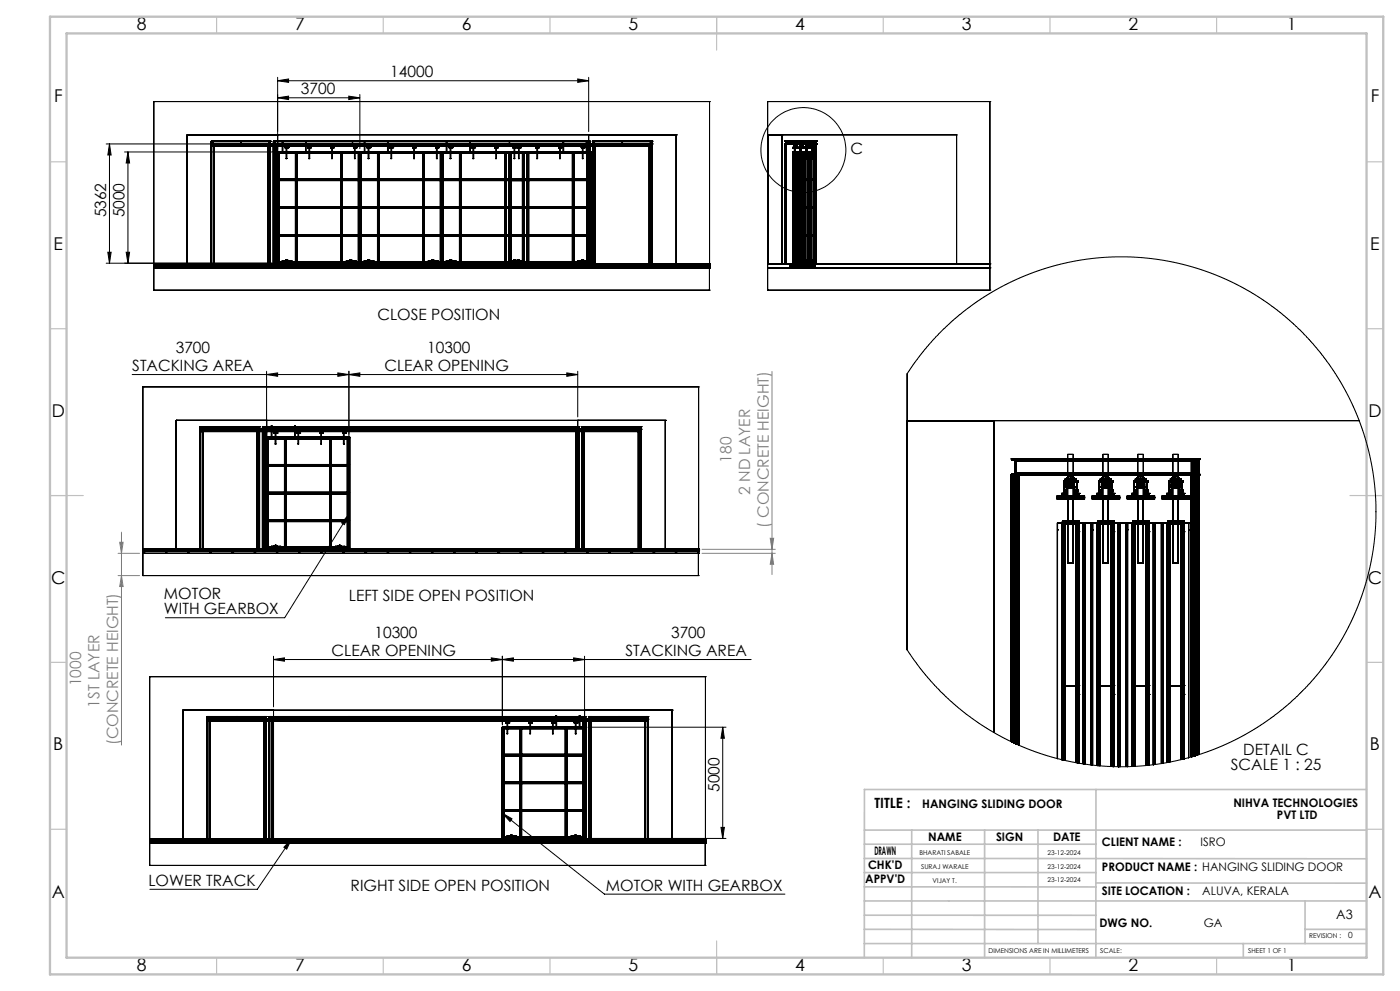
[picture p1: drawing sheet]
<svg xmlns="http://www.w3.org/2000/svg" width="420mm" height="297mm" viewBox="0 0 420 297" stroke-linecap="round" stroke-linejoin="round" font-family="sans-serif">
<defs><g id="words">
<g font-size="5.3">
<text x="41" y="8.9">8</text>
<text x="88.5" y="8.9">7</text>
<text x="138.5" y="8.9">6</text>
<text x="188.5" y="8.9">5</text>
<text x="238.5" y="8.9">4</text>
<text x="288.5" y="8.9">3</text>
<text x="338.5" y="8.9">2</text>
<text x="386" y="8.9">1</text>
<text x="16.2" y="30.7">F</text>
<text x="411.2" y="30.7">F</text>
<text x="16.1" y="74.9">E</text>
<text x="411.1" y="74.9">E</text>
<text x="15.5" y="124.9">D</text>
<text x="410.5" y="124.9">D</text>
<text x="15.4" y="174.9">C</text>
<text x="410.4" y="174.9">C</text>
<text x="16" y="224.9">B</text>
<text x="411" y="224.9">B</text>
<text x="15.5" y="269.2">A</text>
<text x="410.5" y="269.2">A</text>
<text x="41" y="290.9">8</text>
<text x="88.5" y="290.9">7</text>
<text x="138.5" y="290.9">6</text>
<text x="188.5" y="290.9">5</text>
<text x="238.5" y="290.9">4</text>
<text x="288.5" y="290.9">3</text>
<text x="338.5" y="290.9">2</text>
<text x="386" y="290.9">1</text>
</g>
<g font-size="4.7">
<text x="117.1" y="23.2">14000</text>
<text x="90.3" y="28.3">3700</text>
<text x="255.1" y="46.3">C</text>
<text x="31.8" y="65.2" transform="rotate(-90 31.8 65.2)">5362</text>
<text x="37.4" y="65.2" transform="rotate(-90 37.4 65.2)">5000</text>
<text x="113.2" y="95.8">CLOSE POSITION</text>
<text x="52.7" y="105.7">3700</text>
<text x="128.2" y="105.7">10300</text>
<text x="39.7" y="111.2">STACKING AREA</text>
<text x="115.3" y="111.2">CLEAR OPENING</text>
<text x="49.2" y="179.6">MOTOR</text>
<text x="49.2" y="184.1">WITH GEARBOX</text>
<text x="104.7" y="180.2">LEFT SIDE OPEN POSITION</text>
<text x="112.3" y="191.1">10300</text>
<text x="201.3" y="191.1">3700</text>
<text x="99.5" y="196.6">CLEAR OPENING</text>
<text x="187.6" y="196.6">STACKING AREA</text>
<text x="373" y="226.2">DETAIL C</text>
<text x="369.3" y="230.8">SCALE 1 : 25</text>
<text x="215.8" y="237.3" transform="rotate(-90 215.8 237.3)">5000</text>
<text x="44.5" y="265.5">LOWER TRACK</text>
<text x="105.2" y="266.9">RIGHT SIDE OPEN POSITION</text>
<text x="181.8" y="266.9">MOTOR WITH GEARBOX</text>
</g>
<g font-size="4.7" fill="#808080">
<text x="219.5" y="138.7" transform="rotate(-90 219.5 138.7)">180</text>
<text x="225" y="148.3" transform="rotate(-90 225 148.3)">2 ND LAYER</text>
<text x="230.6" y="158.3" transform="rotate(-90 230.6 158.3)">( CONCRETE HEIGHT)</text>
<text x="24.3" y="205.7" transform="rotate(-90 24.3 205.7)">1000</text>
<text x="29.9" y="212.1" transform="rotate(-90 29.9 212.1)">1ST LAYER</text>
<text x="35.4" y="223.3" transform="rotate(-90 35.4 223.3)">(CONCRETE HEIGHT)</text>
</g>
<text font-size="4.2" x="262.3" y="242.1">TITLE :</text>
<text font-size="3.9" x="400.9" y="275.5">A3</text>
<g font-size="3.5">
<text x="276.7" y="242.1">HANGING SLIDING DOOR</text>
<text x="370" y="241.8">NIHVA TECHNOLOGIES</text>
<text x="383.1" y="245.3">PVT LTD</text>
<text x="278.4" y="252">NAME</text>
<text x="298.8" y="252">SIGN</text>
<text x="315.9" y="252">DATE</text>
<text x="262.3" y="256.1">DRAWN</text>
<text x="330.6" y="253.7">CLIENT NAME :</text>
<text x="360.2" y="253.7">ISRO</text>
<text x="260.4" y="260.4">CHK'D</text>
<text x="330.6" y="261">PRODUCT NAME : HANGING SLIDING DOOR</text>
<text x="259.6" y="264.6">APPV'D</text>
<text x="330.6" y="268.2">SITE LOCATION :</text>
<text x="360.7" y="268.2">ALUVA, KERALA</text>
<text x="329.8" y="277.9">DWG NO.</text>
<text x="361.1" y="277.9">GA</text>
</g>
<text font-size="2.5" x="404.4" y="281">0</text>
<g font-size="2">
<text x="275.8" y="256.1">BHARATI SABALE</text>
<text x="314.2" y="256.1">23-12-2024</text>
<text x="276.3" y="260.3">SURAJ WARALE</text>
<text x="314.2" y="260.3">23-12-2024</text>
<text x="279.8" y="264.6">VIJAY T.</text>
<text x="314.2" y="264.3">23-12-2024</text>
<text x="392.7" y="281">REVISION :</text>
<text x="296.6" y="285.6">DIMENSIONS ARE IN MILLIMETERS</text>
<text x="330.1" y="285.6">SCALE:</text>
<text x="374.5" y="285.6">SHEET 1 OF 1</text>
</g>
</g></defs>
<g fill="none" stroke="#000" stroke-width=".3">
<path d="M83.3 29.3l3.3-.5v1zM83.3 29.3h24.6M83.3 24.2l3.3-.5v1zM83.3 23.2v21.4M83.3 24.2h93.3M104.6 28.8l3.3 .5-3.3 .5zM107.9 28.3v16.3M173.3 23.7l3.3 .5-3.3 .5zM176.6 23.2v16.2M31.9 43.1h49.3M32.8 43.1v35.8M32.8 43.1l.5 3.4h-1z"/>
<path d="M37.4 45.5h69.5M38.4 45.5v33.4M38.4 45.5l.5 3.4h-1zM32.3 75.6h1l-.5 3.3zM37.9 75.6h1l-.5 3.3zM106.9 78.9h-75M39.7 112.3h133.6M80 112.3l3.3-.5v1zM80 111.3v18.8M101.4 111.8l3.3 .5-3.3 .5zM104.7 111.3v19.8M104.7 112.3l3.3-.5v1z"/>
<path d="M170 111.8l3.3 .5-3.3 .5zM173.3 111.3v13.7M104.7 154.2l-1.4 3-.8-.5zM104.7 154.2l-19.3 30.9h-35.8M82.1 197.7l3.2-.5v1zM82.1 196.7v15.1M82.1 197.7h143.3M147.4 197.2l3.3 .5-3.3 .5zM150.7 197.7l3.3-.5v1zM150.7 196.7v20.6M172.1 197.2l3.3 .5-3.3 .5zM175.4 196.7v20.6"/>
<path d="M176.4 217.9h41.4M216.8 217.9v33.4M216.8 217.9l.5 3.4h-1zM87.4 251.5l-10.2 15h-32.2M87.4 251.5l-1.4 3-.8-.6zM150.7 243.7l2.9 1.7-.6 .8zM150.7 243.7l30.6 24.3h54.2M176.4 251.3h41.4M216.3 248h1l-.5 3.3z"/>
<circle cx="241" cy="45" r="12.7"/>
</g>
<path d="M231.6 111.3v60.9M36.4 159.5v63.8M35.4 165.8h6.5M35.4 172.5h6.5M35.9 162.5h1l-.5 3.3zM36.4 172.5l.5 3.3h-1zM210.6 165.8h22M210.6 164.6h22M231.1 161.3h1l-.5 3.3zM231.6 165.8l.5 3.3h-1z" fill="none" stroke="#808080" stroke-width=".3"/>
<g fill="none" stroke="#c0c0c0" stroke-width=".35">
<path d="M65 5v5M115 5v5M165 5v5M215 5v10M265 5v5M315 5v5M365 5v5M15 48.5h5M410 48.5h5M15 98.5h5M410 98.5h5M15 148.5h10"/>
<path d="M405 148.5h10M15 198.5h5M410 198.5h5M15 248.5h5M410 248.5h5M65 287v5M115 287v5M165 287v5M215 282v10M265 287v5M315 287v5M365 287v5"/>
</g>
<g fill="none" stroke="#c0c0c0" stroke-width=".5">
<path d="M328.8 236.6v50.5M410 236.6h-150.7v50.4M259.3 248.8h150.7M259.3 257.3l150.7 .1M259.3 253h69.5M273.5 248.8v38.2M295.4 248.8v38.2M311.4 248.8v34M259.3 265.8h69.5M259.3 261.5h69.5M259.3 278.5l69.5 .1M259.3 274.3h69.5"/>
<path d="M259.3 270h150.7M328.8 264.6l81.2 .1M391.5 278.5h18.5M391.5 270v12.8M259.3 282.8h150.7M373 282.8v4.2"/>
</g>
<path d="M15 5h400v287h-400zM20 10h390v277h-390z" fill="none" stroke="#c0c0c0" stroke-width=".7"/>
<g fill="#000">
<path d="M83.3 24.2l3.3-.5v1zM173.3 23.7l3.3 .5-3.3 .5zM104.7 112.3l3.3-.5v1zM170 111.8l3.3 .5-3.3 .5zM82.1 197.7l3.2-.5v1zM147.4 197.2l3.3 .5-3.3 .5zM150.7 197.7l3.3-.5v1zM172.1 197.2l3.3 .5-3.3 .5z"/>
<path d="M104.6 28.8l3.3 .5-3.3 .5zM83.3 29.3l3.3-.5v1zM101.4 111.8l3.3 .5-3.3 .5zM80 112.3l3.3-.5v1z"/>
<path d="M32.8 43.1l.5 3.4h-1zM32.3 75.6h1l-.5 3.3zM216.8 217.9l.5 3.4h-1zM216.3 248h1l-.5 3.3z"/>
<path d="M37.9 75.6h1l-.5 3.3zM38.4 45.5l.5 3.4h-1z"/>
<path d="M104.7 154.2l-1.4 3-.8-.5zM150.7 243.7l2.9 1.7-.6 .8zM87.4 251.5l-1.4 3-.8-.6z"/>
</g>
<g fill="#808080">
<path d="M231.6 165.8l.5 3.3h-1zM231.1 161.3h1l-.5 3.3z"/>
<path d="M35.9 162.5h1l-.5 3.3zM36.4 172.5l.5 3.3h-1z"/>
</g>
<g fill="none" stroke="#000" stroke-width=".3">
<path d="M46.1 30.4v56.6M46.1 30.4h166.8M46.1 30.4h.1M212.9 30.4l-.1 56.6M212.9 30.4h.1M230.3 30.4h66.7M230.3 30.4v56.6M230.3 30.4h.1M297 30.4v56.6M297 30.4h.1M56.2 40.4h146.7M56.2 40.4v38.7"/>
<path d="M56.2 40.4h.1M63.4 42.3h.1M63.4 42.4h.1M63.4 43.1h.1M63.4 42.3h17.7M63.4 42.4h17.7M63.4 42.3v36.7M63.4 43.1h132.2M63.5 42.4l-.1 36.6M63.5 42.4h17.5M63.5 42.4l.5 .6M63.5 42.3h.1"/>
<path d="M63.5 42.4h.1M63.5 43.1h.1M63.5 43.8h.1M63.5 43.2h.1M63.5 43.7h.1M63.5 43.1v.1M63.5 43.7h131.9M63.5 42.3v.1M63.5 43.2v.6M63.5 43.8h131.9M63.5 43.2h131.9M63.6 42.4h.1"/>
<path d="M63.6 43.1h-.1M63.6 43.1h.1M63.7 42.4h.1M63.7 43.1h17.1M63.7 43.1h-.1M63.7 43.1h.1M63.7 43v.1M63.7 42.4v.6M63.8 43v.1M63.8 43h.1M63.8 42.4h.1M63.8 43.1h.1"/>
<path d="M63.9 43.1h.1M63.9 42.4h.1M63.9 42.4h-.1M64 43.1h.1M64 42.3v.1M64 42.3h.1M64 42.4h.1M64 43l.1 .1M64.1 43.1h.1M64 43v36M64.1 43.1v35.9M72 43.1h.1"/>
<path d="M72 42.4h.1M72 42.3v.1M72 42.3h.1M72.1 43.1h-.1M72.1 43.1h.1M72.1 42.4h.1M72.2 42.4h.1M72.2 43.1h-.1M72.2 43.1h.1M72.2 43l.1 .1M72.2 43v.1M72.2 43h.1"/>
<path d="M72.2 42.4v.6M72.3 42.4h.1M72.3 43.1h.1M72.3 42.4h-.1M72.4 42.4h.1M72.4 43.1h.1M72.4 42.4h-.1M72.5 42.3v.1M72.5 42.3h.1M80.4 43.1h.1M80.4 43.1v35.9M80.5 43l-.1 .1"/>
<path d="M80.5 43v36M80.5 43.1h.1M80.6 43.1h.1M80.5 42.4h.1M80.5 42.3v.1M80.5 42.3h.1M80.6 42.4h.1M80.7 43.1h.1M80.7 42.4h.1M80.7 43.1h-.1M80.7 42.4v.6M80.8 43v.1"/>
<path d="M80.8 42.4v.6M80.8 43h.1M80.8 42.4h.1M80.8 43.1h.1M80.9 42.4h.1M80.9 43.1h.1M80.9 42.4h-.1M81 43.1h.1M81 42.3h.1M81 42.4h.1M81 42.3v36.7M81 42.4l-.5 .6"/>
<path d="M81.1 42.4h.1M81.1 42.4h-.1M81.1 43.1h.1M81.1 42.4v36.6M81.1 42.3h.1M81.1 42.3v36.7M82 42.3h.1M82 42.4h.1M82 43.1h.1M82 42.3h95M82 42.4h95M82 42.3v36.7"/>
<path d="M82.1 42.4h.1M82.1 43.1h.1M82.1 42.4v36.6M82.1 42.4h94.8v36.6M82.1 42.4l.6 .6M82.2 42.4h.1M82.2 43.1h.1M82.2 42.3v.1M82.2 42.3h.1M82.3 42.4h.1M82.3 43.1h94.3M82.3 43.1h-.1"/>
<path d="M82.3 43.1h.1M82.4 43l-.1 .1M82.4 42.4v.6M82.4 43h.1M82.4 42.4h.1M82.4 43l.1 .1M82.5 42.4h-.1M82.5 43.1h.1M82.5 42.4h.1M82.6 43.1h.1M82.6 42.4h.1M82.6 42.4h-.1"/>
<path d="M82.6 42.3v.1M82.6 42.3h.1M82.7 43h.1M82.7 43.1h.1M82.7 43v36M82.8 43.1h.1M82.8 43.1v35.9M83.3 45.5v.1M83.3 45.5h.1M83.3 40.4v38.7M83.3 45.5l.4 .5M83.3 45.5h94.2"/>
<path d="M83.3 45.6h94.2M83.3 45.9h94.2M83.3 40.4h.1M83.3 45.9h.1M83.3 45.6h.1M83.3 53.7l.1 .1M83.3 53.7h94.1M83.3 53.7h.1M83.4 45.6l.3 .4M83.4 45.6h24.5M83.4 53.8h24.5M83.4 53.8l.3 .3"/>
<path d="M83.6 45.5h.1M83.6 45.5v33.4M83.7 46h.1M83.7 54.1h.1M83.7 46h23.8M83.7 54.1h18.5M83.7 54.1h4.9M83.7 53.7h.1M84.1 45.5h2.5M84.1 45.5h.1M84.2 45.5h.1M84.6 45.5h.3z"/>
<path d="M84.6 42.1h.3zM84.6 42.1v3.4M84.9 42.1v3.4M85.3 45.5h.1M85.4 45.5h.1M85.5 44.3h.1M85.5 44.2h.1M85.5 44.1h.1M85.5 44.3h.9M85.5 44.2h.9M85.5 44.1v.2M85.5 44.1h.9"/>
<path d="M85.6 44.1h.2M85.6 43.8l.2 .2M85.6 44.1h.1M85.6 43.8l.2 .1M85.6 44.2h.1M85.6 43.7l.2 .2M85.6 44.1v.2M85.6 43.8h.1M85.6 43.7h.1M85.7 43.7h.1M85.7 43.6h.1M85.7 43.6l.1 .1z"/>
<path d="M85.8 43.7h.1M85.7 43.8h.1M85.8 43.6h.1M85.8 43.5l-.2 .3M85.8 43.5h.1M85.8 43.5l-.2 .2M85.8 43.8h.1M85.8 43.5h.3M85.8 45.5h.3zM85.8 44.2h.3zM85.8 47.6h.3zM85.8 44.3h.3z"/>
<path d="M85.8 43.9v.2M85.8 43.9v.1M85.8 44v.1M85.8 44.1h.1M85.8 43.4h.1M85.8 44.2v3.4M85.8 43.4h.3M85.8 43.9h.1M85.8 43.4h.2zM85.8 43.4h.3zM85.9 43.7h.1M85.9 43.6h.1"/>
<path d="M85.8 43.4v.1M85.9 43.4h.1M85.9 43.4h.1zM86 43.4h.1M85.9 44h.1M85.9 43.3h.1M85.9 43.9h.1M86 44h.1M86 43.3h.1M85.9 43.3v.1M86 43.9l-.1 .1M86 43.9v.1"/>
<path d="M86 43.7h.1M86 43.3v.2M86 43.4l.1 .1M86 43.6h.1M86 43.5h.1M86 43.4v.1M86 44.1h.1M86 43.6l.2 .1zM86.1 43.7h.1M86.1 43.6h.1M86.1 44.1h.1M86.2 43.7h.1"/>
<path d="M86.1 43.8h.1M86.1 44.2v3.4M86.1 43.5h.1M86.1 43.9v.2M86.1 43.5l.2 .2M86.1 43.4v.1M86.1 43.5l.2 .3M86.1 43.9v.1M86.1 44l-.1 .1M86.1 43.9h.1M86.2 43.8h.1M86.2 43.6h.1"/>
<path d="M86.2 44.2h.1M86.2 44.1h.1M86.3 44.1h.1M86.3 44.2h.1M86.2 44.1v.1M86.3 43.7h.1M86.3 43.8h.1M86.3 43.7l-.2 .2M86.3 43.8l-.2 .2M86.3 43.8l-.2 .1M86.3 44.1h-.2M86.3 44.1v.2"/>
<path d="M86.4 44.3h.1M86.4 44.2h.1M86.4 44.1h.1M86.5 45.5h.1M86.6 45.5h.1M88.6 54.1h.1M88.6 53.7h.1M88.6 46h.1M88.7 45.6h.1M88.7 45.6v.4M88.7 53.7v.1M88.7 53.7h.1"/>
<path d="M88.7 45.6v33.2M88.7 53.7l.3 .1M88.7 45.6v33.2h.3M88.7 46h.1M88.7 45.6h.3M88.7 54.1h.3M89 54.1h13.2M89 53.8h.1M89 45.6v.3M89 46h.1M89 54.1h.1M89 45.6v33.2"/>
<path d="M89 53.7h.1M91.7 42.1h.2zM91.7 45.5h.2zM91.7 42.1v3.4M91.9 42.1v3.4M92.1 45.5h1.4M92.1 45.5h.1M92.2 45.5h.1M92.4 44.1v.2M92.4 44.3h.8M92.4 44.2h.8M92.4 44.1h.8"/>
<path d="M92.4 44.3h.1M92.4 44.2h.1M92.4 44.1h.1M92.5 44.2h.1M92.5 44.1h.1M92.4 44.1h.2M92.5 43.7l.1 .2M92.5 43.8l.1 .1M92.5 43.8l.1 .2M92.5 44.1v.2M92.5 43.7h.1M92.5 43.8h.1"/>
<path d="M92.5 43.6h.1M92.6 43.7h.1M92.5 43.6l.2 .1zM92.6 43.8h.1M92.6 43.6h.1M92.6 43.9h.1M92.6 43.5h.1M92.6 43.5l-.1 .2M92.6 43.9v.2M92.6 43.5l-.1 .3M92.6 43.5h.4M92.6 45.5h.3z"/>
<path d="M92.6 44.2h.3zM92.6 47.6h.3zM92.6 44.3h.3zM92.6 44.1h.1M92.6 43.4h.1M92.6 44l.1 .1M92.7 43.6h.1M92.6 44.2v3.4M92.7 43.4h.1M92.7 43.7h.1M92.7 44.1h-.1M92.7 43.4h.2z"/>
<path d="M92.7 43.4v.1M92.9 43.4h.1M92.7 44h.1M92.8 44h.1M92.8 43.4h.1M92.8 43.3h.1M92.8 43.9h.1M92.7 43.3h.1M92.7 43.3v.1M92.8 43.9l-.1 .1M92.8 43.9v.1M92.8 43.3l.2 .2"/>
<path d="M92.9 43.7h.1M92.9 43.6h.1M92.9 44.1h.1M92.9 43.5h.1M92.9 43.4v.1M93 43.7h.1M92.9 43.8h.1M92.9 43.4l.1 .1M93 43.8h.1M92.9 44.2v3.4M93 43.6h.1M93 43.5h.1"/>
<path d="M93 43.5l.1 .3M93 43.9l-.1 .2M93 43.9h.1M93 43.5l.1 .2M93.1 43.7h.1M93.1 44.2h.1M93.1 44.1h.1M93.1 44.1v.2M93.1 43.8l-.1 .1M93.1 43.8l-.2 .2M93.1 43.7l-.1 .2M93.1 43.8h.1"/>
<path d="M93.1 44.1h-.2M93.2 44.1v.2M93.2 44.2h.1M93.2 44.3h.1M93.2 44.1h.1M93.4 45.5h.1M93.5 45.5h.1M99 45.5h.1M99 45.5h1.3M99.2 44.3h.1M99.2 44.2h.1M99.2 44.1h.1"/>
<path d="M99.2 44.3h.8M99.2 44.2h.8M99.2 44.1v.2M99.2 44.1h.8M99.3 44.1h.1M99.3 44.2h.1M99.3 44.1h.2M99.3 44.1v.2M99.3 43.8l.1 .1M99.3 43.8l.1 .2M99.3 43.7l.1 .2M99.3 43.8h.1"/>
<path d="M99.3 43.7h.1M99.3 43.6h.1M99.4 43.6h.1M99.3 44.1v.1M99.4 43.7h.1M99.5 43.7h.1M99.4 43.8h.1M99.4 43.5l-.1 .3M99.4 43.5h.1M99.4 43.9l.1 .2M99.4 43.9v.1M99.4 43.4v.1"/>
<path d="M99.4 43.5l-.1 .2M99.4 43.4h.4M99.4 43.5h.4M99.4 43.9h.1M99.5 43.4h.1M99.5 43.6h.1M99.5 45.5h.2zM99.5 44.2h.2zM99.5 47.6h.2zM99.5 44.3h.2zM99.5 44.1h.1M99.5 43.4h.2z"/>
<path d="M99.5 43.4l-.1 .1M99.5 44.2v3.4M99.6 43.7h.1M99.6 43.4h.1M99.6 43.3l-.2 .2M99.6 43.3h.1M99.7 43.4h.1M99.7 43.3h.1M99.6 43.9h.1M99.6 44h.1M99.6 43.9l.1 .1M99.7 44h.1"/>
<path d="M99.6 43.9v.1M99.7 43.3v.2M99.7 43.6h.1M99.7 43.7h.1M99.7 43.5h.1M99.7 44.1h.1M99.8 43.7h.1M99.7 44.1h.2M99.8 43.6h.1M99.7 43.8h.1M99.7 43.4l.1 .1M99.7 44.2v3.4"/>
<path d="M99.8 43.5h.1M99.8 43.9l-.1 .2M99.8 43.6v.1zM99.8 43.4v.1M99.8 43.9v.1M99.8 43.8h.1M99.8 43.9h.1M99.8 43.5l.1 .2M99.8 43.5l.1 .3M99.9 43.6h.1M99.9 43.7h.1M99.9 43.7h-.1"/>
<path d="M99.9 44.1h.1M99.9 44.2h.1M99.9 44.1v.1M99.9 43.7l-.1 .2M99.9 43.8l-.1 .1M99.9 44.1v.2M99.9 43.8h.1M100 44.3h.1M100 44.2h.1M100 44.1h.1M100 44.1v.2M100.2 45.5h.1"/>
<path d="M100.3 45.5h.1M102.2 53.7h.1M102.2 54.1h.1M102.2 45.6v33.2M102.2 46h.1M102.2 45.6h.1M102.2 45.6l.1 .4M102.2 53.7l.1 .4M102.2 53.7l.4 .1M102.3 54.1h5.2M102.3 54.1h.1M102.3 45.6v33.2"/>
<path d="M102.3 46h.1M102.3 45.6h.3M102.6 45.6v.3M102.6 46h.1M102.6 45.6h.1M102.6 45.6v33.2M102.6 53.8h.1M102.6 54.1h.1M102.6 53.7h.1M105.6 42.3h.1M105.6 43.1h.1M105.6 42.4h.1"/>
<path d="M105.6 42.3v.1M105.7 42.4h.1M105.7 43.1h-.1M105.7 43.1h.1M105.7 43v.1M105.7 42.4v.6M105.8 43v.1M105.8 45.5h.1M105.8 45.5h1.3M105.8 43h.1M105.8 42.4h.1M105.8 43.1h.1"/>
<path d="M105.9 42.4h.1M105.9 43.1h.1M105.9 42.3v.1M105.9 42.4h-.1M105.9 42.3h.1M106 44.1v.2M106 44.3h.9M106 44.2h.9M106 44.1h.9M106 44.3h.1M106 44.2h.1M106 44.1h.1"/>
<path d="M106.1 43.7l.2 .2M106.2 44.2h.1M106.2 44.1h.1M106.1 43.8l.2 .1M106.1 44.1h.2M106.1 44.1v.2M106.1 43.7h.1M106.1 43.8h.1M106.2 43.7h.1M106.2 43.6h.1M106.2 43.6l.1 .1zM106.3 43.7h.1"/>
<path d="M106.3 43.6h.1M106.2 43.8h.1M106.3 43.5h.1M106.3 43.5l-.2 .2M106.3 43.5l-.2 .3M106.3 43.8h.1M106.3 43.5h.3M106.3 43.9v.2M106.3 43.4h.1M106.3 43.4v.1M106.3 43.9v.1M106.3 44v.1"/>
<path d="M106.3 43.4h.3M106.3 43.9h.1M106.3 45.5h.3zM106.3 44.2h.3zM106.3 47.6h.3zM106.3 44.3h.3zM106.3 44.1h.1M106.3 43.4h.3zM106.3 43.4h.2zM106.4 43.6h.1M106.4 43.7h.1M106.3 43.4l.1 .1"/>
<path d="M106.3 44.2v3.4M106.4 43.4h.1M106.4 43.4h.1zM106.5 43.4h.1M106.5 43.3h.1M106.5 44h.1M106.4 43.3h.1M106.4 44h.1M106.4 43.3v.1M106.4 43.9v.1M106.4 43.9l.1 .1M106.5 43.9v.1"/>
<path d="M106.5 43.9l-.1 .1M106.5 43.7h.1M106.5 43.3v.1M106.5 43.6h.1M106.5 43.5h.1M106.5 43.4l.1 .1M106.6 43.4h.1M106.6 43.7h.1M106.6 44.1h.1M106.6 43.6v.1zM106.7 43.7h.1M106.6 43.6h.1"/>
<path d="M106.6 43.8h.1M106.6 44.2v3.4M106.6 43.9h.1M106.6 43.5l.2 .3M106.6 43.5h.1M106.6 43.9v.2M106.6 43.9v.1M106.6 43.4v.1M106.6 43.5l.2 .2M106.7 43.6h.1M106.7 43.8h.1M106.8 44.1h.1"/>
<path d="M106.8 44.2h.1M106.7 44.2h.1M106.7 44.1h.1M106.7 44.1v.1M106.8 43.8l-.2 .1M106.8 43.8l-.2 .2M106.8 43.7l-.2 .2M106.8 43.8h.1M106.8 44.1h-.2M106.8 44.1v.2M106.9 44.1v.2M106.9 44.3h.1"/>
<path d="M106.9 44.2h.1M106.9 44.1h.1M107 45.5h.1M107.1 45.5h.1M107.5 46h.1M107.5 54.1h.1M107.5 53.7h.1M107.6 45.5v33.4M107.6 45.5h.1M107.9 45.5v.1M107.9 45.5h.1M107.9 45.5v33.4"/>
<path d="M107.9 45.5l.4 .5M107.9 45.6l-.4 .4M107.9 53.8l-.4 .3M107.9 45.6h.1M107.9 45.9h.1M107.9 53.7v.1M107.9 53.7l.1 .1M107.9 53.7h.1M108 45.5h.1M108 45.5v.1M108 45.5l-.5 .5M108 45.6v33.2"/>
<path d="M108 45.6l.3 .4M108 45.6h24.5M108 53.8h24.5M108 53.8l.3 .3M108.2 45.5v33.4M108.2 45.5h.1M108.3 45.5v33.4M108.3 46h.1M108.3 54.1h.1M108.3 53.7h.1M108.3 54.1h23.9M108.3 54.1h4.9"/>
<path d="M108.7 45.5h.1M108.7 45.5h2.5M108.8 45.5h.1M109.3 45.5h.2zM109.3 42.1h.2zM109.3 42.1v3.4M109.5 42.1v3.4M109.9 45.5h.1M110 45.5h.1M110.1 45.5h.1M110.1 44.3h.1M110.1 44.2h.1"/>
<path d="M110.1 44.1h.1M110.1 44.1v.2M110.1 44.3h.8M110.1 44.2h.8M110.1 44.1h.8M110.2 44.2h.1M110.2 44.1h.1M110.2 44.1h.2M110.3 44.2h.1M110.3 44.1h.1M110.2 44.1v.2M110.2 43.8h.1"/>
<path d="M110.2 43.7h.1M110.2 43.8l.2 .1M110.2 43.8l.2 .2M110.2 43.7l.2 .2M110.3 43.7h.1M110.3 43.6h.1M110.3 44.1v.1M110.4 43.7h.1M110.3 43.8h.1M110.3 43.6l.1 .1zM110.4 43.8h.1M110.4 43.5l-.2 .3"/>
<path d="M110.4 43.5h.1M110.4 43.9v.2M110.4 43.9v.1M110.4 44l.1 .1M110.4 43.4h.1M110.4 43.4v.1M110.4 43.5l-.2 .2M110.4 43.6h.1M110.4 43.4h.3M110.4 43.5h.3M110.4 43.9h.1M110.4 45.5h.3z"/>
<path d="M110.4 44.2h.3zM110.4 47.6h.3zM110.4 44.3h.3zM110.4 44.1h.1M110.4 43.4h.3zM110.5 43.6h.1M110.4 44.2v3.4M110.5 43.4h.1M110.5 43.7h.1M110.5 44.1h-.1M110.5 43.4h.1zM110.5 43.4h.2z"/>
<path d="M110.5 43.3l-.1 .2M110.5 43.3h.1M110.6 43.4h.1M110.6 43.3h.1M110.6 43.9h.1M110.5 44h.1M110.6 44h.1M110.5 43.9l.1 .1M110.5 43.9v.1M110.6 43.3v.1M110.6 43.7h.1M110.6 43.6h.1"/>
<path d="M110.7 43.6h.1M110.7 43.4h.1M110.7 43.7h.1M110.7 44.1h.1M110.8 43.7h.1M110.7 43.5h.1M110.7 43.4v.1M110.7 43.9v.2M110.7 43.9v.1M110.7 44v.1M110.7 43.8h.1M110.7 44.2v3.4"/>
<path d="M110.7 43.9h.1M110.7 43.5l.2 .2M110.7 43.5l.2 .3M110.8 43.6h.1M110.8 43.8h.1M110.8 44.2h.1M110.8 44.1h.1M110.8 44.1l.1 .2M110.9 43.7l-.2 .2M110.9 43.8l-.2 .1M110.9 43.8l-.2 .2M110.9 43.7h.1"/>
<path d="M110.9 43.8h.1M110.9 44.1h-.2M110.9 44.1v.2M110.9 44.3h.1M110.9 44.2h.1M110.9 44.1h.1M111.2 45.5h.1M113.2 54.1h.1M113.2 53.7v.1M113.2 46h.1M113.3 45.6v.4M113.3 45.6h.1"/>
<path d="M113.3 53.7v.1M113.3 53.7h.1M113.3 45.6v33.2M113.3 53.8v.3M113.3 53.7l.4 .1M113.3 54.1h13.5M113.3 54.1h.1M113.3 46h.1M113.3 45.6h.3M113.6 45.6v33.2M113.6 45.6h.1M113.6 46h.1"/>
<path d="M113.7 46h.1M113.7 54.1h.1M113.7 53.7h.1M116.2 42.1h.3zM116.2 45.5h.3zM116.2 42.1v3.4M116.5 42.1v3.4M116.7 45.5h1.3M116.7 45.5h.1M116.8 45.5h.1M117 44.3h.8M117 44.2h.8"/>
<path d="M117 44.1v.2M117 44.1h.8M117 44.3h.1M117 44.2h.1M117 44.1h.1M117.1 43.7l.1 .2M117.1 44.2h.1M117.1 44.1h.1M117.1 43.8l.1 .1M117.1 43.8l.1 .2M117.1 44.1h.2M117.1 44.1v.2"/>
<path d="M117.1 43.7h.1M117.1 43.8h.1M117.1 43.6h.1M117.2 43.6h.1M117.1 44.1v.1M117.2 43.7h.1M117.3 43.7h.1M117.2 43.8h.1M117.2 43.5l-.1 .3M117.2 43.5h.1M117.2 43.5h.4M117.2 43.5l-.1 .2"/>
<path d="M117.2 43.9l.1 .2M117.2 43.4v.1M117.2 43.4h.1M117.2 43.9v.1M117.2 44l.1 .1M117.3 43.8h.1M117.2 43.4h.3M117.2 43.9h.1M117.3 43.4h.1M117.3 43.6h.1M117.3 45.5h.2zM117.3 44.2h.2z"/>
<path d="M117.3 47.6h.2zM117.3 44.3h.2zM117.3 44.1h.1M117.3 43.4h.2zM117.3 44.2v3.4M117.4 43.4h.1M117.4 43.3h.1M117.3 43.3h.1M117.3 43.3v.2M117.4 43.9h.1M117.4 44h.1M117.4 43.9v.1"/>
<path d="M117.4 43.3l.1 .2M117.5 43.4h.1M117.5 43.6h.1M117.5 43.7h.1M117.5 43.5h.1M117.5 44.1h.1M117.5 44.1h.2M117.5 43.6l.1 .1zM117.6 43.7h.1M117.5 43.8h.1M117.5 43.4v.1M117.5 44.2v3.4"/>
<path d="M117.5 43.9h.1M117.5 43.5l.2 .3M117.5 43.9v.2M117.5 43.9v.1M117.5 43.5l.2 .2M117.6 43.8h.1M117.6 43.6h.1M117.6 43.5l.1 .3M117.6 43.5h.1M117.7 43.7h.1M117.7 43.6h.1M117.7 44.2h.1"/>
<path d="M117.7 44.1h.1M117.7 44.1v.1M117.7 43.8l-.2 .1M117.7 43.8l-.2 .2M117.7 43.8h.1M117.7 43.7l-.2 .2M117.7 44.1v.2M117.8 44.1v.2M117.8 44.3h.1M117.8 44.2h.1M117.8 44.1h.1M118 45.5h.1"/>
<path d="M123.5 45.5h.1M123.5 45.5h1.4M123.6 45.5h.1M123.8 44.3h.8M123.8 44.2h.8M123.8 44.1v.2M123.8 44.1h.8M123.8 44.3h.1M123.8 44.2h.1M123.8 44.1h.1M123.9 44.1h.2M123.9 43.8h.1"/>
<path d="M123.9 43.7h.1M123.9 43.8l.1 .1M123.9 43.8l.2 .2M123.9 44.2h.1M123.9 44.1h.1M123.9 43.7l.1 .2M123.9 44.1v.2M124 43.7h.1M124 43.6h.1M124.1 43.7h.1M124 43.8h.1M124 43.5h.1"/>
<path d="M124 43.5l-.1 .3M124 43.9l.1 .2M124 43.9l.1 .1M124 43.5l-.1 .2M124.1 43.6h.1M124 43.5h.4M124 43.9h.1M124.1 45.5h.3zM124.1 44.2h.3zM124.1 47.6h.3zM124.1 44.3h.3zM124.1 44.1h.1"/>
<path d="M124.1 44v.1M124.1 43.4h.1M124.1 43.8h.1M124.1 44.2v3.4M124.1 43.4l-.1 .1M124.1 43.4v.1M124.1 43.4h.2zM124.3 43.4h.1M124.2 43.4h.1M124.2 44h.1M124.2 43.3h.1M124.2 43.9h.1"/>
<path d="M124.3 43.3h.1M124.2 43.3v.1M124.2 43.9v.1M124.3 43.7h.1M124.3 43.3v.1M124.3 43.6h.1M124.3 43.4l.1 .1M124.3 43.5h.1M124.3 43.4v.1M124.3 44.1h.1M124.4 43.8h.1M124.4 43.6h.1"/>
<path d="M124.4 43.7h.1M124.4 44.1h.1M124.5 43.7h.1M124.4 43.6l.1 .1zM124.4 44.2v3.4M124.4 43.5h.1M124.4 43.5l.1 .2M124.4 43.9v.2M124.4 43.4v.1M124.4 43.5l.1 .3M124.4 43.9v.1M124.4 44l-.1 .1"/>
<path d="M124.4 43.9h.1M124.5 43.6h.1M124.5 43.8h.1M124.5 44.2h.1M124.5 44.1h.1M124.6 44.2h.1M124.6 44.1h.1M124.5 44.1v.1M124.5 43.7l-.1 .2M124.5 43.8l-.1 .1M124.6 44.1h-.2M124.6 44.1v.2"/>
<path d="M124.6 44.3h.1M124.8 45.5h.1M124.9 45.5h.1M126.8 53.7v.1M126.8 54.1h.1M126.8 46h.1M126.8 45.6l.1 .4M126.9 45.6h.1M126.8 45.6h.1M126.8 45.6v33.2M126.8 53.8l.1 .3M126.9 54.1h.1"/>
<path d="M126.9 54.1h5.2M126.9 53.7h.1M126.9 53.7l.3 .1M126.9 46h.1M126.9 45.6h.3M127.2 45.6v.3M127.2 45.6h.1M127.2 46h.1M127.2 45.6v33.2M127.2 53.8h.1M127.2 54.1h.1M127.2 53.7h.1"/>
<path d="M130.4 45.5h1.3M130.4 45.5h.1M130.5 45.5h.1M130.7 44.3h.7M130.7 44.2h.7M130.7 44.1v.2M130.7 44.1h.7M130.7 44.3h.1M130.7 44.2h.1M130.7 44.1h.1M130.8 44.2h.1M130.8 44.1h.1"/>
<path d="M130.7 44.1h.2M130.7 43.7l.2 .2M130.7 43.8l.2 .1M130.7 43.8l.2 .2M130.7 43.7h.1M130.7 43.8h.1M130.8 43.7h.1M130.8 44.1v.1M130.8 43.6h.1M130.9 43.7h.1M130.8 43.8h.1M130.8 43.6l.1 .1z"/>
<path d="M130.9 43.8h.1M130.9 43.6h.1M130.9 43.5h.1M130.9 43.9v.2M130.9 43.5l-.2 .2M130.9 43.5l-.2 .3M130.9 43.9v.1M130.9 43.5h.3M130.9 43.9h.1M130.9 45.5h.3zM130.9 44.2h.3zM130.9 47.6h.3z"/>
<path d="M130.9 44.3h.3zM130.9 44.1h.1M130.9 43.4h.1M130.9 43.4v.1M130.9 44l.1 .1M131 43.6h.1M131 43.7h.1M130.9 44.2v3.4M131 43.4h.1M131 44.1h-.1M131 43.4h.2zM131 43.4h.1z"/>
<path d="M131 43.3l-.1 .2M131.1 43.4h.1M131.1 43.3h.1M131 43.3h.1M131 43.9l.1 .1M131 44h.1M131.1 44h.1M131 43.9v.1M131.1 43.9h.1M131.1 43.3v.1M131.1 43.7h.1M131.2 43.6h.1"/>
<path d="M131.2 43.4h.1M131.2 43.7h.1M131.2 44.1h.1M131.2 43.5h.1M131.2 43.4v.1M131.3 43.7h.1M131.2 43.6l.1 .2zM131.2 43.8h.1M131.2 44v.1M131.2 43.6l.1 .1zM131.2 44.2v3.4M131.2 43.5l.2 .3"/>
<path d="M131.2 43.9v.2M131.2 43.9v.1M131.2 43.5l.2 .2M131.3 43.6h.1M131.3 43.8h.1M131.2 43.9h.1M131.4 44.2h.1M131.4 44.1h.1M131.3 44.2h.1M131.3 44.1h.1M131.3 44.1v.1M131.4 43.8l-.2 .1"/>
<path d="M131.4 43.8l-.2 .2M131.4 43.7l-.2 .2M131.4 44.1v.2M131.4 43.8h.1M131.4 43.7h.1M131.4 44.1h-.2M131.4 44.3h.1M131.7 45.5h.1M132.2 46h.1M132.1 54.1h.1M132.1 46h.1M132.1 53.7h.1"/>
<path d="M132.2 45.5h.1M132.2 46h-23.9M132.2 45.5v33.4M132.5 45.6l-.3 .4M132.5 45.6v33.2M132.5 53.8l-.3 .3M132.5 45.6h.1M132.5 53.7v.1M132.5 45.5h.1M132.5 45.5v.1M132.5 45.5v33.4M132.5 45.5l.4 .5"/>
<path d="M132.5 53.7h.1M132.5 45.9h.1M132.5 53.7l.1 .1M132.5 45.5l-.4 .5M132.6 45.6v33.2M132.6 45.6l.3 .4M132.6 45.6h44.8M132.6 53.8h44.8M132.6 53.8l.3 .3M132.8 45.5v33.4M132.8 45.5h.1M132.9 45.5v33.4"/>
<path d="M132.9 46h.1M132.9 54.1h.1M132.9 46h44.2M132.9 54.1h18.5M132.9 54.1h4.9M132.9 53.7h.1M133.3 45.5h2.5M133.3 45.5h.1M133.8 45.5h.3zM133.8 42.1h.3zM133.8 42.1v3.4M134.1 42.1v3.4"/>
<path d="M134.5 45.5h.1M134.7 45.5h.1M134.8 44.3h.8M134.8 44.2h.8M134.8 44.1v.2M134.8 44.1h.8M134.8 44.2h.1M134.8 44.3h.1M134.8 44.1h.1M134.8 44.1h.2M134.8 43.7l.2 .2M134.9 44.1h.1"/>
<path d="M134.9 44.2h.1M134.8 43.8l.2 .1M134.8 43.8l.2 .2M134.8 43.7h.1M134.8 43.8h.1M134.9 43.7h.1M134.9 43.6h.1M135 43.7h.1M135 43.6h.1M134.9 43.8h.1M135 43.5h.1M135 43.5l-.2 .2"/>
<path d="M135 43.5l-.2 .3M135 43.8h.1M135 43.5h.3M135 44.2h.3zM135 47.6h.3zM135 44.3h.3zM135 43.9v.2M135 44.1h.1M135 43.4v.1M135 43.4h.1M135 43.9v.1M135 44.2v3.4"/>
<path d="M135 43.4h.3M135 43.9h.1M135 45.5h.3zM135 43.4h.3zM135.1 43.6h.1M135.1 43.7h.1M135.1 43.4h.1M135.1 43.4h.2zM135.2 43.4h.1M135.1 43.9h.1M135.2 44h.1M135.2 43.3h.1"/>
<path d="M135.1 44h.1M135.1 43.3h.1M135.1 43.3v.1M135.2 43.3l.1 .2M135.3 43.4h.1M135.3 43.4v.1M135.3 43.6h.1M135.3 43.7h.1M135.3 43.5h.1M135.2 43.7h.1M135.3 44.1h.1M135.4 43.7h.1"/>
<path d="M135.3 43.8h.1M135.3 44.2v3.4M135.3 43.5l.2 .3M135.3 43.9v.1M135.3 43.9v.2M135.3 43.5l.2 .2M135.4 43.6h.1M135.3 43.9h.1M135.4 43.8h.1M135.5 44.1h.1M135.5 44.2h.1M135.4 44.2h.1"/>
<path d="M135.4 44.1h.1M135.4 44.1v.1M135.5 43.8l-.2 .2M135.5 43.8l-.2 .1M135.5 43.7l-.2 .2M135.5 43.8h.1M135.5 43.7h.1M135.5 44.1h-.2M135.5 44.1v.2M135.6 44.1v.2M135.6 44.3h.1M135.6 44.2h.1"/>
<path d="M135.6 44.1h.1M135.7 45.5h.1M135.8 45.5h.1M137.8 54.1h.1M137.8 53.7h.1M137.8 46h.1M137.9 45.6v.4M137.9 45.6h.1M137.9 53.7v.1M137.9 53.7h.1M137.9 45.6v33.2M137.9 53.7l.3 .1"/>
<path d="M137.9 45.6v33.2h.3M137.9 46h.1M137.9 45.6h.3M137.9 54.1h.3M138.2 54.1h13.2M138.2 53.8h.1M138.3 45.6v.3M138.3 46h.1M138.3 54.1h.1M138.3 45.6v33.2M138.3 53.7h.1M140.9 42.1h.2z"/>
<path d="M140.9 45.5h.2zM140.9 42.1v3.4M141.1 42.1v3.4M141.3 45.5h.1M141.3 45.5h1.4M141.4 45.5h.1M141.6 44.3h.8M141.6 44.2h.8M141.6 44.1v.2M141.6 44.1h.8M141.6 44.3h.1M141.6 44.2h.1"/>
<path d="M141.6 44.1h.1M141.6 44.1h.3M141.6 44.1l.1 .2M141.7 43.8h.1M141.7 43.7h.1M141.7 43.8l.1 .1M141.7 43.8l.2 .2M141.7 43.7l.1 .2M141.7 43.6h.1M141.8 43.7h.1M141.8 43.8h.1M141.8 43.6h.1"/>
<path d="M141.9 43.7h.1M141.8 43.5l-.1 .3M141.8 43.5h.1M141.8 43.9l.1 .2M141.8 43.9h.1M141.9 43.4h.1M141.8 43.5l-.1 .2M141.9 43.6h.1M141.8 43.5h.4M141.9 44.1h.1M141.9 45.5h.2zM141.9 44.2h.2z"/>
<path d="M141.9 47.6h.2zM141.9 44.3h.2zM141.9 44v.1M141.9 43.8h.1M141.9 44.2v3.4M141.9 43.4l-.1 .1M141.9 43.4v.1M141.9 43.4h.2zM142.1 43.4h.1M142 43.4h.1M142 44h.1M142 43.9h.1"/>
<path d="M142 43.3h.1M142 43.3v.1M142 43.9v.1M142.1 43.7h.1M142.1 43.6h.1M142.1 44.1h.1M142.1 43.4l.1 .1M142.1 43.5h.1M142.1 43.8h.1M142.2 43.7h.1M142.1 44v.1M142.2 43.8h.1"/>
<path d="M142.1 44.2v3.4M142.2 43.6h.1M142.2 43.5h.1M142.2 43.9l-.1 .2M142.2 43.5l.1 .2M142.2 43.5l.1 .3M142.2 43.9l-.1 .1M142.2 43.9h.1M142.3 43.7h.1M142.3 44.2h.1M142.3 44.1h.1M142.3 44.1v.2"/>
<path d="M142.3 43.7l-.1 .2M142.3 43.8l-.2 .2M142.3 43.8l-.1 .1M142.3 43.8h.1M142.3 44.1h-.2M142.3 44.1l.1 .2M142.4 44.3h.1M142.4 44.2h.1M142.4 44.1h.1M142.6 45.5h.1M142.7 45.5h.1M148.2 45.5h1.3"/>
<path d="M148.2 45.5h.1M148.4 44.3h.8M148.4 44.2h.8M148.4 44.1v.2M148.4 44.1h.8M148.4 44.3h.1M148.4 44.2h.1M148.4 44.1h.1M148.6 44.2h.1M148.6 44.1h.1M148.5 44.1h.1M148.5 44.1h.2"/>
<path d="M148.5 44.2h.1M148.5 44.1v.2M148.5 43.7l.2 .2M148.5 43.8l.2 .1M148.5 43.8l.2 .2M148.5 43.7h.1M148.5 43.8h.1M148.6 43.7h.1M148.6 43.6h.1M148.6 44.1v.1M148.7 43.7h.1M148.6 43.8h.1"/>
<path d="M148.7 43.8h.1M148.7 43.6h.1M148.7 43.5h.1M148.7 43.5l-.2 .2M148.7 43.9v.2M148.7 43.4h.1M148.7 43.4v.1M148.7 43.5l-.2 .3M148.7 43.9v.1M148.7 44v.1M148.7 43.4h.3M148.7 43.5h.3"/>
<path d="M148.7 43.9h.1M148.7 45.5h.2zM148.7 44.2h.2zM148.7 47.6h.2zM148.7 44.3h.2zM148.7 44.1h.1M148.7 43.4h.2zM148.7 44.2v3.4M148.8 43.7h.1M148.8 43.4h.1M148.9 43.4h.1M148.9 43.3h.1"/>
<path d="M148.8 43.3h.1M148.8 43.3v.1M148.8 43.9v.1M148.8 43.9l.1 .1M148.8 44h.1M148.9 44h.1M148.8 43.9h.1M148.9 43.3v.1M148.9 43.6h.1M148.9 43.7h.1M148.9 44.1h.1M148.9 44.1h.3"/>
<path d="M148.9 43.5h.1M149 43.7h.1M149 43.6h.1M148.9 43.8h.1M148.9 43.4l.1 .1M148.9 44.2v3.4M149 43.5h.1M149 43.9l-.1 .2M149 43.9v.1M149 43.6v.1zM149 43.8h.1M149 43.9h.1"/>
<path d="M149 43.5l.2 .3M149 43.5l.2 .2M149.1 43.6h.1M149.1 43.7h.1M149.1 43.7h-.1M149.2 44.1h.1M149.2 44.2h.1M149.1 44.2h.1M149.1 44.1h.1M149.1 44.1v.1M149.2 43.8l-.2 .1M149.2 43.8l-.2 .2"/>
<path d="M149.2 43.7l-.2 .2M149.2 44.1v.2M149.2 43.8h.1M149.2 43.7h.1M149.2 44.3h.1M149.4 45.5h.1M149.5 45.5h.1M151.4 46h.1M151.4 45.6h.1M151.4 53.7h.1M151.4 54.1h.1M151.4 45.6v33.2"/>
<path d="M151.4 45.6l.1 .4M151.4 53.7l.1 .4M151.4 53.7l.4 .1M151.5 54.1h.3M151.5 54.1h.1M151.5 45.6v33.2M151.5 46h.1M151.5 45.6h.3M151.5 54.1h7M151.8 45.6v.3M151.8 45.6h.1M151.8 46h.1"/>
<path d="M151.8 45.6v33.2M151.8 53.8h.1M151.8 54.1h.1M151.8 53.7h.1M152.6 43.1h.1M152.6 42.4h.1M152.6 42.3v.1M152.6 42.4h.2M152.6 42.3h.1M152.8 43.1h.1M152.8 42.4h.1M152.8 43.1h-.2"/>
<path d="M152.8 43v.1M152.8 45.5v.1M152.8 45.5h.1M152.8 42.4v.6M152.8 45.5v33.4M152.8 45.5l.4 .5M152.8 45.9h.1M152.9 43v.1M152.9 45.6h.1M152.9 53.7v.1M152.9 45.5v33.4M152.9 42.4h.1"/>
<path d="M152.9 43h.1M152.9 53.7h.1M152.9 43.1h.1M152.9 45.6l.3 .4M152.9 53.8l.3 .3M153 42.4h.1M153 42.4h-.1M153 43.1h.1M153 42.3v.1M153 42.3h.1M153.1 45.5h.1M153.1 45.5v33.4"/>
<path d="M153.2 45.5v33.4M153.2 46h.1M153.2 54.1h.1M153.2 53.7h.1M153.7 45.5h.1M153.7 45.5h2.6M153.9 44.3h.8M153.9 44.2h.8M153.9 44.1v.2M153.9 44.1h.8M153.9 44.3h.1M153.9 44.2h.1"/>
<path d="M153.9 44.1h.1M154 43.8l.2 .2M154 43.8l.2 .1M154 44.2h.1M154 44.1h.1M154 44.1h.2M154 43.7l.2 .2M154.1 44.2h.1M154.1 44.1h.1M154 44.1v.2M154 43.8h.1M154 43.7h.1"/>
<path d="M154.1 43.6h.1M154.1 43.7h.1M154.1 44.1v.1M154.2 43.7h.1M154.1 43.8h.1M154.1 43.5l-.1 .3M154.1 43.5h.1M154.1 43.5l-.1 .2M154.2 43.8h.1M154.1 43.5h.4M154.2 43.5h.1M154.2 43.9v.2"/>
<path d="M154.2 43.9v.1M154.2 44v.1M154.2 43.5h-.1M154.2 43.4h.1M154.2 43.6h.1M154.2 43.4h.3M154.2 43.9h.1M154.2 45.5h.2zM154.2 44.2h.2zM154.2 47.6h.2zM154.2 44.3h.2zM154.2 44.1h.1"/>
<path d="M154.2 43.4h.2zM154.2 44.2v3.4M154.4 43.4h.1M154.3 43.4h.1M154.2 43.4v.1M154.3 44h.1M154.3 43.3h.1M154.4 43.3h.1M154.3 43.3v.1M154.3 43.9v.1M154.4 43.3v.1M154.4 43.7h.1"/>
<path d="M154.4 43.6h.1M154.4 43.5h.1M154.4 43.4v.1M154.4 43.6l.2 .1zM154.4 44.1h.1M154.6 43.7h.1M154.4 43.6l.1 .1zM154.5 43.7h.1M154.4 43.8h.1M154.4 44.2v3.4M154.5 43.6h.1M154.5 43.5h.1"/>
<path d="M154.5 43.5l.1 .2M154.5 43.9l-.1 .2M154.5 43.4v.1M154.5 43.5l.1 .3M154.5 43.9v.1M154.5 44l-.1 .1M154.5 43.8h.1M154.5 43.9h.1M154.6 43.8h.1M154.6 43.6h.1M154.6 44.2h.1M154.6 44.1h.1"/>
<path d="M154.7 44.2h.1M154.7 44.1h.1M154.6 44.1v.1M154.6 43.7l-.1 .2M154.6 43.8l-.1 .1M154.6 43.8l-.1 .2M154.7 44.1h-.3M154.7 44.1v.2M154.7 44.3h.1M154.9 45.5h.1M155 45.5h.1M155.3 44.3h.1"/>
<path d="M155.3 44.2h.1M155.3 44.1h.1M155.3 44.3h.8M155.3 44.2h.8M155.3 44.1v.2M155.3 44.1h.8M155.3 43.7l.2 .2M155.4 44.2h.1M155.4 44.1h.1M155.3 43.8l.2 .1M155.3 43.8l.2 .2M155.3 44.1h.2"/>
<path d="M155.3 43.7h.1M155.3 43.8h.1M155.4 44.1v.1M155.4 43.6h.1M155.4 43.7h.1M155.4 43.6l.1 .1zM155.5 43.7h.1M155.5 43.6h.1M155.4 43.8h.1M155.5 43.5h.1M155.5 43.5l-.2 .2M155.5 43.5l-.2 .3"/>
<path d="M155.5 43.8h.1M155.5 43.5h.3M155.5 43.9v.2M155.5 43.4v.1M155.5 43.4h.1M155.5 43.9v.1M155.5 44v.1M155.5 43.4h.3M155.5 43.9h.1M155.5 45.5h.3zM155.5 44.2h.3zM155.5 47.6h.3z"/>
<path d="M155.5 44.3h.3zM155.5 44.1h.1M155.5 43.4h.3zM155.6 43.6h.1M155.6 43.7h.1M155.5 44.2v3.4M155.6 43.4h.1M155.6 43.4h.2zM155.7 43.4h.1M155.6 43.4v.1M155.7 43.3h.1M155.7 44h.1"/>
<path d="M155.6 44h.1M155.6 43.3h.1M155.6 43.3v.1M155.6 43.9v.1M155.6 43.9l.1 .1M155.7 43.9v.1M155.7 43.9l-.1 .1M155.8 43.7h.1M155.7 43.7h.1M155.8 43.4h.1M155.7 43.3v.1M155.8 43.6h.1"/>
<path d="M155.8 43.5h.1M155.8 43.4v.1M155.8 44.1h.1M155.9 43.7h.1M155.8 43.8h.1M155.8 44.2v3.4M155.8 43.5l.2 .3M155.8 43.9v.2M155.8 43.9v.1M155.8 43.5l.2 .2M155.9 43.6h.1M155.8 43.9h.1"/>
<path d="M155.9 43.8h.1M156 44.1h.1M156 44.2h.1M155.9 44.2h.1M155.9 44.1h.1M155.9 44.1v.1M156 43.8h.1M156 43.7h.1M156 43.8l-.2 .1M156 43.8l-.2 .2M156 43.7l-.2 .2M156 44.1h-.2"/>
<path d="M156 44.1v.2M156.1 44.1v.2M156.1 44.3h.1M156.1 44.2h.1M156.1 44.1h.1M156.2 45.5h.1M156.3 45.5h.1M156.7 46h.1M156.7 54.1h.1M156.7 53.7h.1M156.8 45.5v33.4M156.8 45.5h.1"/>
<path d="M157.1 45.5h.1M157.1 45.5v33.4M157.1 45.6l-.4 .4M157.1 53.7l-.4 .4M157.1 45.6h.1M157.1 53.7h.1M157.2 45.5h.1M157.2 45.5v.1M157.2 45.5l-.5 .5M157.2 45.5v33.4M157.2 45.6h.1M157.2 45.9h.1"/>
<path d="M158.2 46h.1M158.2 54.1h.1M158.2 53.7h.1M158.2 45.6v.3M158.2 45.6h.1M158.2 45.6v33.2M158.2 53.8h.1M158.5 54.1h.1M158.5 54.1h-6.7M158.5 45.6v33.2M158.5 46h.1M158.5 45.6h-.3"/>
<path d="M158.5 45.6h.1M158.5 53.7l-.3 .1M158.6 45.6l-.1 .4M158.6 53.7l-.1 .4M158.6 53.7h.1M158.6 45.6v33.2M158.6 45.6h.1M158.6 46h.1M158.6 54.1h.1M158.6 54.1h13.4M158.6 54.1h13.2M160.5 45.5h1.3"/>
<path d="M160.5 45.5h.1M160.8 44.3h.7M160.8 44.2h.7M160.8 44.1v.2M160.8 44.1h.7M160.8 44.2h.1M160.8 44.3h.1M160.8 44.1h.1M160.8 44.1h.2M160.8 43.7l.2 .2M160.9 44.1h.1M160.9 44.2h.1"/>
<path d="M160.8 43.8l.2 .1M160.8 43.8l.2 .2M160.8 43.7h.1M160.8 43.8h.1M160.9 43.7h.1M160.9 44.1v.1M160.9 43.6h.1M160.9 43.8h.1M161 43.7h.1M161 43.6h.1M161 43.5h.1M161 43.5l-.2 .2"/>
<path d="M161 43.9v.2M161 43.5l-.2 .3M161 43.9v.1M161 43.8h.1M161 43.5h.3M161 43.9h.1M161 45.5h.3zM161 44.2h.3zM161 47.6h.3zM161 44.3h.3zM161 44.1h.1M161 43.4h.1"/>
<path d="M161 44v.1M161 44.2v3.4M161 43.4v.1M161 43.4h.3zM161.1 43.7h.1M161.1 43.4h.1M161.1 43.7h-.1M161.2 43.4h.1M161.1 43.4h.2zM161.2 44h.1M161.1 44h.1M161.2 43.3h.1"/>
<path d="M161.1 43.3h.1M161.1 43.3v.1M161.1 43.9v.1M161.1 43.9h.1M161.2 43.9v.1M161.2 43.9l-.1 .1M161.2 43.3l.1 .2M161.3 43.4h.1M161.2 43.7h.1M161.3 43.7h.1M161.3 43.6h.1M161.3 44.1h.1"/>
<path d="M161.3 43.5h.1M161.3 43.4v.1M161.3 44v.1M161.4 43.7h.1M161.3 43.8h.1M161.3 44.2v3.4M161.3 43.5l.2 .3M161.3 43.9v.2M161.3 43.9h.1M161.3 43.5l.2 .2M161.4 43.6h.1M161.4 43.8h.1"/>
<path d="M161.5 44.1h.1M161.5 44.2h.1M161.4 44.2h.1M161.4 44.1h.1M161.4 44.1v.1M161.5 43.8l-.2 .1M161.5 43.8l-.2 .2M161.5 43.7l-.2 .2M161.5 43.8h.1M161.5 43.7h.1M161.5 44.1h-.2M161.5 44.1v.2"/>
<path d="M161.5 44.3h.1M161.7 45.5h.1M161.8 45.5h.1M167.3 45.5h1.4M167.3 45.5h.1M167.4 45.5h.1M167.6 44.2h.1M167.6 44.3h.1M167.6 44.1h.1M167.6 44.1v.2M167.6 44.3h.8M167.6 44.2h.8"/>
<path d="M167.6 44.1h.8M167.6 44.1h.3M167.7 44.2h.1M167.7 44.1h.1M167.7 43.8l.2 .2M167.7 43.7l.1 .2M167.7 43.8h.1M167.7 43.7h.1M167.7 44.1v.1M167.7 43.6h.1M167.9 43.7h.1M167.8 43.7h.1"/>
<path d="M167.8 43.6h.1M167.8 43.8h.1M167.8 43.5l-.1 .3M167.8 43.5h.1M167.8 43.9l.1 .2M167.8 43.9h.1M167.8 43.4h.1M167.8 43.5l-.1 .2M167.9 43.6h.1M167.8 43.4l.4 .1M167.8 43.5h.4M167.9 45.5h.2z"/>
<path d="M167.9 44.2h.2zM167.9 47.6h.2zM167.9 44.3h.2zM167.9 44.1h.1M167.9 43.5h.1M167.9 43.8h.1M167.9 44.2v3.4M167.9 43.4h.1M167.9 43.4h.2zM167.9 43.4l-.1 .1M167.9 43.3h.1M168.1 43.4h.1"/>
<path d="M168 43.3h.1M168 43.4h.1M167.9 43.3v.1M168 44h.1M168 43.9v.1M168 43.9h.1M168 43.3v.1M168.1 43.7h.1M168.1 43.6h.1M168.1 43.4v.1M168.1 44.1h.1M168.2 43.7h.1"/>
<path d="M168.1 43.5h.1M168.1 43.6l.1 .2zM168.1 43.8h.1M168.2 43.5h.1M168.2 43.8h.1M168.1 44.2v3.4M168.2 43.6h.1M168.2 43.5l.1 .2M168.2 43.9l-.1 .2M168.2 43.5l.1 .3M168.2 43.9l-.1 .1M168.2 43.9h.1"/>
<path d="M168.3 43.7h.1M168.3 44.1h.1M168.3 44.2h.1M168.3 44.1v.2M168.3 43.8h.1M168.3 43.7l-.1 .2M168.3 43.8l-.1 .1M168.3 43.8l-.2 .2M168.3 44.1h-.2M168.4 44.1v.2M168.4 44.3h.1M168.4 44.2h.1"/>
<path d="M168.4 44.1h.1M168.6 45.5h.1M168.7 45.5h.1M168.8 42.1h.3zM168.8 45.5h.3zM168.8 42.1v3.4M169.1 42.1v3.4M171.7 45.6v.3M171.7 46h.1M171.7 45.6h.1M171.7 54.1h.1M171.7 45.6v33.2"/>
<path d="M171.7 53.7h.1M172 53.7l-.3 .1M172 53.7h.1M172 54.1h.1M172 54.1h-.2M172 45.6v33.2M172 45.6h-.3M172.1 45.6h.1M172.1 45.6h-.1M172.1 45.6l-.1 .4M172.1 53.7l-.1 .4M172.1 53.7h.1"/>
<path d="M172.1 45.6v33.2M172.2 54.1h.1M172.2 53.7h.1M172.2 54.1h4.9M172.2 46h.1M172.2 45.6h.1M174.2 45.5h2.5M174.2 45.5h.1M174.4 44.1v.2M174.4 44.3h.8M174.4 44.2h.8M174.4 44.1h.8"/>
<path d="M174.4 44.3h.1M174.4 44.2h.1M174.4 44.1h.1M174.6 44.2h.1M174.6 44.1h.1M174.5 44.2h.1M174.5 44.1h.1M174.5 44.1h.2M174.5 43.7l.2 .2M174.5 43.8l.2 .1M174.5 43.8l.2 .2M174.5 43.8h.1"/>
<path d="M174.6 43.7h.1M174.6 43.6h.1M174.6 44.1v.1M174.7 43.7h.1M174.6 43.8h.1M174.6 43.5l-.1 .3M174.6 43.6l.1 .1zM174.7 43.8h.1M174.6 43.5h.4M174.6 43.5h.1M174.7 43.9h.1M174.7 43.5h.1"/>
<path d="M174.7 43.9v.2M174.7 43.5l-.2 .2M174.7 43.4h.1M174.7 43.4v.1M174.7 43.5l-.2 .3M174.7 43.9v.1M174.7 43.5h-.1M174.7 43.6h.1M174.7 43.4h.3M174.7 45.5h.2zM174.7 44.2h.2zM174.7 47.6h.2z"/>
<path d="M174.7 44.3h.2zM174.7 44.1h.1M174.7 43.4h.2zM174.7 44.2v3.4M174.8 43.4h.1M174.9 43.4h.1M174.9 43.3h.1M174.8 43.3h.1M174.8 43.3l-.1 .2M174.8 43.9v.1M174.8 44h.1M174.8 43.9h.1"/>
<path d="M174.9 44h.1M174.9 43.3v.2M174.9 43.6h.1M174.9 43.7h.1M174.9 43.5h.1M174.9 44.1h.1M174.9 44.1h.3M175 43.7h.1M174.9 43.8h.1M174.9 43.4l.1 .1M174.9 44.2v3.4M175 43.6h.1"/>
<path d="M175 43.5h.1M175 43.5l.2 .3M175 43.9l-.1 .2M175 43.9v.1M175 44l-.1 .1M175 43.4v.1M175 43.5l.2 .2M175 43.8h.1M175 43.9h.1M175.1 43.6h.1M175.1 43.7h.1M175.2 44.1h.1"/>
<path d="M175.2 44.2h.1M175.1 44.2h.1M175.1 44.1h.1M175.1 44.1v.1M175.2 43.8l-.2 .1M175.2 43.8l-.2 .2M175.2 43.7l-.2 .2M175.2 44.1v.2M175.2 43.8h.1M175.2 43.7h.1M175.2 44.3h.1M175.3 45.5h.1"/>
<path d="M175.4 45.5h.1M175.5 45.5h.1M175.9 45.5h.2zM175.9 42.1h.2zM175.9 42.1v3.4M176.1 42.1v3.4M176.2 43.1h.1M176.2 43.1v35.9M176.2 43h.1M176.2 43v36M176.4 43.1h.1M176.4 42.4h.1"/>
<path d="M176.4 42.3v.1M176.4 42.3h.1M176.5 42.4h.1M176.5 43.1h-.1M176.5 43.1h.1M176.5 43v.1M176.5 42.4v.6M176.6 43v.1M176.6 42.4h.1M176.6 43h.1M176.6 40.4h.1M176.6 43.1h.1"/>
<path d="M176.6 40.4v38.7M176.7 45.5h.1M176.7 42.4h.1M176.7 43.1h.1M176.7 42.3v.1M176.7 42.4h-.1M176.7 42.3h.1M176.8 43.1h.1M176.9 42.4h.1M176.9 43.1h.1M176.9 42.4l-.7 .7M177 42.3h.1"/>
<path d="M177 43.1h.1M177 42.3v36.7M177.1 46h.1M177.1 54.1h.1M177.1 53.7h.1M177.1 45.5v33.4M177.2 45.5h.1M177.4 45.5v33.4M177.4 45.6l-.3 .4M177.4 53.8l-.3 .3M177.4 45.6h.1M177.4 53.7v.1"/>
<path d="M177.4 45.5h.1M177.4 53.7h.1M177.5 45.9h.1M177.5 45.5h.1M177.5 45.5v.1M177.5 45.5l-.4 .5M177.8 42.3h17.8M177.8 42.3v.1M177.8 42.3v36.7M177.8 42.3h.1M177.8 43.1h.1M177.8 42.4h.1"/>
<path d="M177.8 42.4h17.8M177.9 42.4h.1M177.9 43.1h.1M177.9 42.4v36.6M177.9 42.4h17.6v36.6M177.9 42.4l.6 .6M178 42.3h.1M178 42.4h.1M178 43.1h.1M178 42.3l-.1 36.7M178 42.4h.2M178.2 42.4h.1"/>
<path d="M178.2 43.1h17.1M178.2 43.1h-.2M178.2 43.1h.1M178.2 43v.1M178.2 42.4v.6M178.2 43h.1M178.2 43l.1 .1M178.3 42.4h-.1M178.3 43.1h.1M178.3 42.4h.1M178.4 43.1h.1M178.4 42.4h.1"/>
<path d="M178.4 42.3h.1M178.4 42.4h-.1M178.4 42.3v.1M178.5 43v.1M178.5 43.1h.1M178.5 43v36M178.5 43.1v35.9M178.6 43.1h.1M186.5 43.1h.1M186.5 42.4h.1M186.5 42.3h.1M186.5 42.3v.1"/>
<path d="M186.5 42.4h.2M186.7 43.1h.1M186.7 42.4h.1M186.7 43.1h-.2M186.7 42.4v.6M186.7 43h.1M186.8 42.4h-.1M186.8 43.1h.1M186.8 42.4h.1M186.9 42.4h.1M186.9 43.1h.1M186.9 42.3v.1"/>
<path d="M186.9 42.4h-.1M186.9 42.3h.1M194.8 43.1h.1M194.8 43.1v35.9M194.9 43.1h.1M194.9 43.1v35.9M194.9 43v.1M194.9 43v36M195 43.1h.1M195 42.4h.1M195 42.3v.1M195 42.3h.1"/>
<path d="M195.1 43.1h-.1M195.1 42.4h.1M195.1 43.1h.1M195.2 43.1h.1M195.2 42.4h.1M195.2 43.1h-.1M195.2 43v.1M195.2 42.4v.6M195.2 43l.1 .1M195.2 43h.1M195.3 42.4h-.1M195.3 43.1h.1"/>
<path d="M195.3 42.4h.1M195.4 42.4h.1M195.4 43.1h.1M195.4 43.8h.1M195.4 43.7h.1M195.4 43.2h.1M195.4 43.1v.1M195.4 42.3v.1M195.4 43.2v.6M195.4 42.4h-.1M195.4 42.3h.1M195.5 43.1h.1"/>
<path d="M195.6 42.4h.1M195.6 43.1h.1M195.6 42.4l-.8 .7M195.6 42.3v36.7M195.6 42.3h.1M202.9 40.4h.1M202.9 40.4v38.7M230.3 40.4h56.7M230.3 40.4h.1M234.6 40.4v38.7M234.6 40.4h.1M235.5 43.1h.1"/>
<path d="M235.5 42.4h.1M235.5 42.3h9.4M235.5 43.1h9.4M235.5 42.4h9.2M235.5 42.3v.1M235.5 43.1v35.9M235.5 42.3h.1M235.5 42.4h.2M235.7 42.4h.1M235.7 43.1h.1M235.7 43.1h9M235.7 43.1h-.2"/>
<path d="M235.7 43.1v35.9M235.7 43v.1M235.7 42.4h9M235.7 42.4v.6M235.7 43h.1M235.7 43l.1 .1M235.8 42.4h-.1M235.8 43.1h.1M235.8 43.1v35.9M235.8 42.4h.1M235.9 43.1h.1M235.9 42.4h.1"/>
<path d="M235.9 42.4h-.1M235.9 43.1v35.9M235.9 42.3v.1M235.9 42.3h.1M237.8 45.5h.1M237.8 45.5h6.6M237.8 44.3h1.3M237.8 44.2h1.3M237.8 44.2v.1M237.8 45.5v33.4M237.8 44.2h.1M237.8 44.3h.1"/>
<path d="M237.8 45.5v.1M237.8 45.6h.1M237.8 45.9h.1M237.9 44.2v.1M238 44.1h.3M238 44.1v.1M238 44.2h.1M238 44.1h.1M238.1 46h.1M238.1 45.5h.1M238.1 53.7h.8M238.1 54.1h.1"/>
<path d="M238.1 45.5v33.4M238.1 53.7h.1M238.1 45.5h.8M238.1 45.5l.1 33.4M238.1 44h.1M238.1 43.5h.1M238.1 43.5v.3M238.1 43.5v.2M238.1 43.7v.2M238.1 43.9v.2M238.1 43.8v.1M238.1 43.9v.1"/>
<path d="M238.1 44h.2M238.1 43.9l.2 .1M238.2 44.2h.1M238.2 44.1h.1M238.1 43.5h.3M238.1 43.7h.7M238.1 43.9h.2M238.1 43.8h.7M238.2 44h.1M238.2 44h-.1M238.2 45.6l-.1 .4M238.2 43.4h.1"/>
<path d="M238.2 44l-.1 .2M238.2 53.8l-.1 .3M238.2 45.6h.1M238.2 53.8h.1M238.2 53.7v.1M238.2 45.6h.6M238.2 44v.2M238.2 45.6v33.3M238.2 53.7h.1M238.2 43.4h.2zM238.3 43.4h.1M238.3 44h.1"/>
<path d="M238.3 43.5h.1M238.3 43.5v.4M238.3 43.9v.1M238.3 43.9v.2M238.3 43.8v.2M238.3 43.5v.3M238.3 43.6v.2zM238.3 44.1h.1M238.3 43.3h.1M238.3 43.6h.1M238.3 43.3v.2M238.3 44v.2"/>
<path d="M238.3 44.2h.1M238.3 43.7h.1M238.3 43.1h.1M238.3 43.8h.1M238.3 43.1v.1M238.3 43.2h.1M238.3 45.5h.3zM238.3 44.2h.3zM238.3 47.6h.3zM238.3 42.1h.3zM238.3 44.3h.3zM238.4 43.4h.1"/>
<path d="M238.3 43.6h.3M238.3 42.1v5.5M238.4 43.7h.1M238.4 43.5h.1M238.4 43.6h.1M238.4 43.8h.1M238.4 43.6v.2zM238.4 43.2h.1M238.4 43.7l-.1 .1M238.4 43.2v.5M238.5 43.7h.1M238.5 43.2v.5"/>
<path d="M238.5 43.2h.1M238.5 43.4h.1M238.5 43.5h.1M238.5 43.4v.1M238.5 43.4h.2zM238.5 43.7l.1 .1M238.5 43.8h.1M238.5 43.6h.1M238.6 43.4h.1M238.6 43.3h.1M238.5 43.6v.2zM238.5 43.6h.2"/>
<path d="M238.5 43.3l.1 .2M238.6 43.7h.1M238.6 43.4h.2M238.6 43.5h.2M238.6 43.8h.1M238.6 43.6h.1M238.6 43.6v.2zM238.7 43.4h.1M238.6 42.1v5.5M238.6 43.2h.1M238.7 43.6v.2zM238.7 43.7h.1"/>
<path d="M238.7 43.5h.1M238.7 43.8h.1M238.7 43.1l-.1 .1M238.7 43.1h.1M238.7 44h.1M238.7 43.5v.5M238.7 43.5v.4M238.7 43.9v.2M238.7 44.1h.1M238.7 44.1h.2M238.7 43.9h.1M238.7 43.4v.1"/>
<path d="M238.7 44v.2M238.7 44.2h.1M238.7 45.6h.1M238.7 45.6v33.3M238.8 43.9h.1M238.8 45.6h.1M238.8 53.7v.1M238.8 44.2h.1M238.8 44.1h.1M238.8 53.7h.1M238.8 44h.1M238.8 43.5h.1"/>
<path d="M238.8 43.5v.3M238.8 43.7v.2M238.8 43.5v.2M238.8 43.9v.2M238.8 43.9v.1M238.8 43.9l-.1 .1M238.8 43.8v.1M238.8 43.4v.1M238.8 44v.2M238.8 45.5v33.4M238.8 43.4h.1M238.8 45.6l.1 .3"/>
<path d="M238.8 53.8l.1 .3M238.8 45.6l.1 .4M238.8 53.8h.1M238.9 46h.1M238.9 54.1h.1M238.9 44.1v.1M238.9 45.5v33.4M238.9 45.5h.1M238.9 53.7h.1M238.9 44.2h.1M238.9 44.1h.1M239.1 44.2v.1"/>
<path d="M239.1 45.6h.1M239.1 45.5v.1M239.1 45.9h.1M239.1 45.5h.1M239.1 45.5v33.4M239.1 44.3h.1M239.1 44.2h.1M239.2 45.5v33.4M239.5 45.5h.1M239.5 45.5v33.4M239.6 45.5h.1M239.6 45.6h.1"/>
<path d="M239.6 45.5v.1M239.6 45.9h.1M239.6 44.3h1.3M239.6 44.2h1.3M239.6 44.2v.1M239.6 44.3h.1M239.6 44.2h.1M239.8 44.1h.2M239.8 44.1v.1M239.8 44.2h.1M239.8 44.1h.1M239.8 46h.1"/>
<path d="M239.8 45.5h.1M239.8 53.7h.8M239.8 45.5h.8M239.8 45.5v33.4M239.8 53.7h.1M239.9 54.1h.1M239.9 44.1v.1M239.9 44h.1M239.9 46h.1M239.9 43.5h.1M239.9 43.5v.3M239.9 43.7v.2"/>
<path d="M239.9 43.5v.2M239.9 43.9v.2M239.9 43.9v.1M239.9 43.8v.1M239.9 44.2h.1M239.9 44.1h.1M239.9 43.9l.1 .1M239.9 43.4v.1M239.9 43.4h.2M239.9 43.7h.7M239.9 43.5h.2M239.9 43.9h.1"/>
<path d="M239.9 43.8h.7M239.9 44v.2M239.9 45.5v33.4M239.9 45.6h.1M239.9 45.6v.4M239.9 53.7v.1M239.9 53.7h.1M239.9 53.8v.3M239.9 53.8h.1M240 43.9h.1M240 43.4h.1M240 45.6h-.1"/>
<path d="M240 53.7l-.1 .1M240 43.4h.2zM240 45.6h.5M240 43.4l-.1 .1M240 45.6h.1M240 53.7h.1M240 44h.1M240 43.9v.1M240 43.9v.2M240 44v.2M240 43.5h.1M240 43.8v.2"/>
<path d="M240 43.5v.4M240 43.5v.3M240 43.6v.2zM240 44.1h.1M240.1 43.4h.1M240.1 43.3h.1M240 43.1h.1M240 43.1l.1 .1M240 43.8h.1M240 43.6h.1M240 43.3v.2M240 44.2h.1"/>
<path d="M240.1 43.6h.1M240.1 43.7h.1M240.1 43.8h.1M240.1 43.6v.2zM240.1 43.8h-.1M240.1 43.6h.3M240.1 43.2h.1M240.1 45.5h.2zM240.1 44.2h.2zM240.1 47.6h.2zM240.1 42.1h.2zM240.1 44.3h.2z"/>
<path d="M240.1 42.1v5.5M240.1 43.5h.1M240.2 43.4h.1M240.1 43.3v.2M240.2 43.4v.1M240.2 43.2h.1M240.2 43.7l-.1 .1M240.2 43.7h.1M240.2 43.2v.5M240.2 43.5h.1M240.2 43.4h.3zM240.3 43.4h.1"/>
<path d="M240.3 43.7h.1M240.3 43.5h.1M240.3 43.4h.2zM240.3 43.2h-.1M240.3 43.2h.1M240.3 43.7l.1 .1M240.3 43.6h.1M240.3 43.8h.1M240.4 43.4h.1M240.4 43.3h.1M240.3 43.6v.2zM240.3 43.4h.3"/>
<path d="M240.3 43.5h.3M240.3 43.3v.2M240.3 42.1v5.5M240.4 43.7h.1M240.4 43.6h.1M240.4 43.8h.1M240.4 43.6v.2zM240.4 43.2h.1M240.4 43.9h.1M240.4 44h.1M240.4 43.5h.1M240.5 43.9h.1"/>
<path d="M240.4 43.5v.3M240.4 43.5v.4M240.4 44h.2M240.4 43.9v.2M240.4 43.8v.2M240.4 44.1h.1M240.5 43.4h.1M240.4 43.1v.1M240.4 43.1h.1M240.4 44.1h.3M240.4 43.9h.2M240.4 43.3v.2"/>
<path d="M240.4 44.2h.1M240.5 44h.1M240.5 44.1h-.1M240.5 44l-.1 .2M240.5 45.6h.1M240.5 43.4l.1 .1M240.5 44v.2M240.5 53.7l.1 .1M240.5 53.7h.1M240.6 44.1h.1M240.6 44.2h.1M240.6 43.9h.1"/>
<path d="M240.6 44h.1M240.6 45.6v.3M240.6 45.6h.1M240.6 43.5h.1M240.6 43.5v.3M240.6 43.9v.2M240.6 43.8v.1M240.6 43.7v.2M240.6 43.5v.2M240.6 43.9l-.2 .1M240.6 43.4v.1M240.6 45.5l-.1 33.4"/>
<path d="M240.6 44h-.1M240.6 53.8v.3M240.6 45.6v.4M240.6 53.8h.1M240.6 46h.1M240.6 54.1h.1M240.6 44.1v.1M240.6 45.5h.1M240.6 45.5v33.4M240.6 53.7h.1M240.7 44.1v.1M240.7 44.2h.1"/>
<path d="M240.7 44.1h.1M240.8 44.2v.1M240.9 45.6h.1M240.9 45.5h.1M240.9 45.5v.1M240.9 45.9h.1M240.9 44.2v.1M240.9 45.5v33.4M240.9 44.3h.1M240.9 44.2h.1M241.3 45.5h.1M241.3 45.5v33.4"/>
<path d="M241.3 44.3h1.3M241.3 44.2h1.3M241.3 44.2v.1M241.3 44.3h.1M241.3 44.2h.1M241.3 45.6h.1M241.3 45.5v.1M241.3 45.9h.1M241.4 44.2v.1M241.5 46h.1M241.5 45.5h.1M241.5 53.7h.9"/>
<path d="M241.5 44.1h.3M241.5 44.1v.1M241.5 53.7h.1M241.5 44.2h.1M241.5 44.1h.1M241.6 54.1h.1M241.6 45.5h.8M241.6 45.5l-.1 33.4M241.6 45.5h.1M241.6 46h.1M241.7 44.1h.1M241.7 44.2h.1"/>
<path d="M241.6 44.1h.1M241.7 44h.1M241.7 45.6l-.1 .4M241.7 43.5h.1M241.7 43.5v.2M241.7 43.7v.2M241.7 43.9v.1M241.7 43.5v.3M241.7 43.9l.1 .1M241.7 43.8v.1M241.7 43.9v.2M241.7 43.4v.1"/>
<path d="M241.7 43.4h.2M241.7 43.7h.6M241.7 43.5h.2M241.7 43.9h.1M241.7 43.8h.6M241.7 44l-.1 .2M241.7 45.5h.1M241.7 45.6v33.3M241.7 53.8l-.1 .3M241.7 45.6h.1M241.7 53.8h.1M241.7 43.4h.1"/>
<path d="M241.7 53.7v.1M241.7 53.7h.1M241.7 44v.2M241.7 43.4h.2zM241.7 45.6h.6M241.7 43.4l.1 .1M241.8 43.4h.1M241.8 44h.1M241.8 43.5h.1M241.8 43.9v.1M241.8 43.5v.5M241.8 43.5v.4"/>
<path d="M241.8 43.9v.2M241.8 43.6v.2zM241.8 44.1h.1M241.8 43.4h.1zM241.8 43.6h.1M241.8 44.2h.1M241.8 43.7h.1M241.8 43.3h.1M241.8 43.1h.1M241.8 43.1v.1M241.8 43.8h.1M241.8 43.2h.1"/>
<path d="M241.8 45.5h.3zM241.8 42.1h.3zM241.8 44.2h.3zM241.8 47.6h.3zM241.8 44.3h.3zM241.8 43.6h.3M241.8 42.1v5.5M241.9 43.7h.1M241.9 43.5h.1M241.9 43.4h.1M241.9 43.4v.1M241.9 43.8h.1"/>
<path d="M241.9 43.6h.1M241.9 43.6v.2zM241.9 43.3v.2M241.9 43.2h.1M241.9 43.7l-.1 .1M242 43.7h.1M242 43.2v.5M242 43.2h.1M242 43.5h.3M242 43.5h.1M242 43.4h.2zM242 43.4h.1"/>
<path d="M242 43.8h.1M242 43.6h.1M242.1 43.4h.1M242 43.6v.2zM242 43.6h.2M242 43.7l.1 .1M242.1 43.7h.1M242.1 43.3h.1M242.1 43.4l.2 .1M242.1 43.8h.1M242.1 43.6h.1M242.1 43.6v.2z"/>
<path d="M242.1 42.1v5.5M242.2 43.4h.1M242.1 43.1h.1M242.1 43.1v.1M242.1 43.2h.1M242.2 43.9h.1M242.2 44h.1M242.2 43.5h.1M242.2 43.9v.1M242.2 43.8v.2M242.2 43.5v.4M242.2 43.5v.3"/>
<path d="M242.2 43.9v.2M242.2 43.6v.2zM242.2 44.1h.1M242.2 44.1h.2M242.2 43.3v.2M242.2 44v.2M242.2 44.2h.1M242.2 44l.1 .2M242.3 43.9h.1M242.3 44.2h.1M242.3 44.1h.1M242.3 44h.1"/>
<path d="M242.3 45.6h.1M242.3 45.6l-.1 33.3M242.3 53.7v.1M242.3 53.7h.1M242.3 43.4v.1M242.3 44v.2M242.3 43.4h.1M242.3 45.6l.1 .3M242.3 43.5h.1M242.3 43.5v.3M242.3 43.9v.2M242.3 43.8v.1"/>
<path d="M242.3 43.7v.2M242.3 43.5v.2M242.3 43.9l-.1 .1M242.3 45.5v33.4M242.3 45.6l.1 .4M242.3 53.8l.1 .3M242.3 53.8h.1M242.4 46h.1M242.4 54.1h.1M242.4 45.5h.1M242.4 45.5v33.4M242.4 53.7h.1"/>
<path d="M242.4 44.1v.1M242.4 44.2h.1M242.4 44.1h.1M242.6 44.2v.1M242.6 45.5v.1M242.6 45.5h.1M242.6 45.5v33.4M242.6 45.6h.1M242.6 45.9h.1M242.6 44.3h.1M242.6 44.2h.1M242.7 45.5h.1"/>
<path d="M242.7 45.5v33.4M243 45.5h.1M243 45.5v33.4M243.1 45.6h.1M243.1 45.5h.1M243.1 45.5v.1M243.1 45.9h.1M243.1 44.3h1.3M243.1 44.2h1.3M243.1 44.2v.1M243.1 45.5v33.4M243.1 44.3h.1"/>
<path d="M243.1 44.2h.1M243.3 44.1h.2M243.3 44.1v.1M243.3 44.2h.1M243.3 44.1h.1M243.3 46h.1M243.3 54.1h.1M243.3 45.5h.1M243.3 53.7h.9M243.3 45.5h.8M243.3 45.5v33.4M243.3 53.7h.1"/>
<path d="M243.4 44h.1M243.4 43.9h.1M243.4 45.6l-.1 .3M243.4 45.6h.1M243.4 43.5h.1M243.4 43.7v.2M243.4 43.8v.1M243.4 43.9v.1M243.4 43.5v.3M243.4 43.9v.2M243.4 43.5v.2M243.4 44.2h.1"/>
<path d="M243.4 44.1h.1M243.4 43.5h.3M243.4 43.5h.2M243.4 43.7h.7M243.4 43.8h.7M243.4 44l-.1 .2M243.4 45.5h.1M243.4 45.6v33.2M243.4 45.6l-.1 .4M243.4 53.8l-.1 .3M243.4 53.8h.1M243.4 53.7v.1"/>
<path d="M243.4 53.7h.1M243.4 43.4v.1M243.4 45.6h.6M243.4 44v.2M243.4 45.6v33.3M243.5 43.4h.1M243.5 43.4h.2zM243.5 44h-.1M243.5 43.9h.1M243.5 44h.1M243.5 43.5h.1M243.5 43.8v.2"/>
<path d="M243.5 43.5v.3M243.5 43.5v.4M243.5 43.9v.2M243.5 43.6v.2zM243.5 43.9v.1M243.5 44.1h.1M243.6 43.3h.1M243.6 43.4h.1M243.5 43.1h.1M243.5 43.1l.1 .1M243.5 43.8h.1M243.6 43.8h.1"/>
<path d="M243.5 43.6h.2M243.5 43.3v.2M243.5 44v.2M243.5 44.2h.1M243.6 43.7h.1M243.6 43.2h.1M243.6 43.6h.1M243.6 45.5h.3zM243.6 42.1h.3zM243.6 44.2h.3zM243.6 47.6h.3zM243.6 44.3h.3z"/>
<path d="M243.6 43.6v.2zM243.6 43.6h.3M243.6 42.1v5.5M243.6 43.5h.1M243.6 43.4v.1M243.7 43.4h.1M243.7 43.6h.1M243.7 43.8h.1M243.7 43.7h.1M243.7 43.6v.2zM243.7 43.2h.1M243.7 43.4h-.1"/>
<path d="M243.7 43.7l-.1 .1M243.7 43.5h.1M243.7 43.2v.5M243.7 43.4h.3zM243.8 43.7h.1M243.8 43.4h.1M243.8 43.5h.1M243.8 43.4h.1zM243.8 43.4h.2zM243.8 43.2h-.1M243.8 43.2h.1M243.8 43.7l.1 .1"/>
<path d="M243.8 43.6h.1M243.8 43.8h.1M243.9 43.4h.1M243.9 43.3h.1M243.8 43.6v.2zM243.8 43.3v.2M243.8 43.4h.3M243.8 43.5h.3M243.9 43.7h.1M243.9 43.6h.1M243.9 43.6v.2zM243.9 43.8h.1"/>
<path d="M243.9 42.1v5.5M243.9 43.2h.1M243.9 43.5h.1M243.9 43.8v.2M243.9 43.5v.3M243.9 43.5v.2M243.9 43.7v.2M243.9 43.9v.2M243.9 44h.1M243.9 44.1h.1M243.9 43.1h.1M243.9 43.1v.1"/>
<path d="M243.9 44.1h.3M243.9 43.9h.2M243.9 44.2h.1M243.9 43.9v.1M243.9 44h.2M244 43.4h.1M243.9 44l.1 .2M244 43.9h.1M244 45.6h.1M244 53.7l.1 .1M244 45.6l-.1 33.3M244 53.7h.1"/>
<path d="M244 44h.1M244.1 44.2h.1M244.1 44.1h.1M244 44v.2M244.1 43.9h.1M244.1 44h.1M244.1 45.6v.4M244.1 43.5h.1M244.1 43.5v.3M244.1 43.5v.2M244.1 43.7v.2M244.1 43.8v.1"/>
<path d="M244.1 43.9v.2M244.1 43.9l-.2 .1M244.1 43.4v.1M244.1 45.5v33.4M244.1 53.8v.3M244.1 45.6h.1M244.1 53.8h.1M244.1 43.4h.1M244.1 46h.1M244.1 54.1h.1M244.1 45.5l.1 33.4M244.1 45.5h.1"/>
<path d="M244.2 45.5h.1M244.2 44.1v.1M244.2 53.7h.1M244.2 54.1h.1M244.2 44.2h.1M244.2 44.1h.1M244.3 44.2v.1M244.4 45.5h.1M244.4 45.5v.1M244.4 45.6h.1M244.4 45.9h.1M244.4 45.5v33.4"/>
<path d="M244.4 44.2v.1M244.4 44.3h.1M244.4 44.2h.1M244.5 42.4h.1M244.5 43.1h.1M244.5 42.3v36.7M244.5 42.3h.1M244.5 42.4h.2M244.5 42.4v36.6M244.7 42.4h.1M244.7 43.1h-.2M244.7 42.4v36.6"/>
<path d="M244.7 43.1h.1M244.7 43v.1M244.7 43l.1 .1M244.7 43h.1M244.8 42.4l-.1 36.6M244.8 42.4h-.1M244.8 43.1h.1M244.8 42.4h.1M244.9 42.4h.1M244.9 43.1h.1M244.9 42.4v36.6M244.9 42.4h-.1"/>
<path d="M244.9 42.3v36.7M244.9 42.3h.1M287 40.4v38.7M287 40.4h.1M46.1 79.6h.1M46.1 79.1h.1M46.1 79.5h.1M46.1 79.6h166.7M46.1 79.5h166.7M46.1 79.2h166.7M46.1 79.1h166.8M46.1 79.4h166.8"/>
<path d="M46.1 79.4h.1M46.2 79.7h.1M46.2 79.7h.3M46.5 79.8h.1M46.5 79.7h.1M46.5 79.8v.4M46.6 79.6v.7M46.6 79.6h.1M52.9 79.7h.1M52.9 79.7h.2M53.1 79.7h.1M53.1 79.7l.1 .1"/>
<path d="M53.2 79.8h.1M53.2 79.6v.7M53.2 79.6h.1M56.2 79.1h.1M59.5 79.7h.1M59.5 79.7h.3M59.8 79.7v.1M59.8 79.7h.1M59.8 79.8h.1M59.9 79.6v.7M59.9 79.6h.1M62.9 79h1.7"/>
<path d="M62.9 79v.1M62.9 79h.1M62.9 79.1h.1M63.4 79h.1M64 79h.1M64.1 79h.1M64.6 79h.1M64.6 79.1h.1M64.6 79v.1M66.2 79.7h.1M66.2 79.7h.2M66.5 79.8h.1"/>
<path d="M66.5 79.8v.4M66.5 79.6v.7M66.5 79.6h.1M72.8 79.7h.1M72.8 79.7h.3M73.1 79.8h.1M73.1 79.8v.4M73.2 79.6v.7M73.2 79.6h.1M79.5 79.7h.1M79.5 79.7h.2M79.7 79.7h.1"/>
<path d="M79.7 79.7l.1 .1M79.8 79.8h.1M79.8 79.6v.7M79.8 79.6h.1M79.9 79h.1M79.9 79.1h.1M79.9 79h3.4M79.9 79v.1M80.4 79h.1M81 79h.1M81.1 79h.1M81.6 79v.1"/>
<path d="M81.6 79h.1M81.6 79.1h.1M82 79h.1M82.1 79h.1M82.7 79h.1M82.8 79h.1M83.3 79h.1M83.3 79.1h.1M83.3 79v.1M83.3 78.9h.1M83.3 78.6h94.2M83.3 78.9h94.2"/>
<path d="M83.3 78.6h.1M83.3 78.8h.1M83.3 62.1h.1M83.3 70.4h.1M83.3 78.8h1.4M83.3 62l94.1 .1M83.3 70.3l94.1 .1M83.3 70.3h.1M83.4 78.8h-.1M83.4 62.1h24.5M83.4 62.1l.3 .3M83.4 70.4h24.5"/>
<path d="M83.4 70.4l.3 .3M83.6 78.9h.1M83.7 62.4h.1M83.7 70.7l18.5 .1M83.7 70.7v.1M83.7 62.4h18.5M83.7 78.5h.1M83.7 70.8h.1M83.7 78.5h1M83.7 78.5l-.4 .4M83.7 62.4h4.9M83.7 70.8h4.9"/>
<path d="M83.7 62h.1M83.7 70.3h.1M84.6 78.9h.1M84.6 78.5v.4M84.6 78.5h.1M84.7 78.5h.1M84.7 78.9h.1M84.7 78.8h.1M84.7 78.2h.1M84.7 78.2v.7M84.7 78.2h2.6M85.9 78.6h.1"/>
<path d="M85.9 78.5h.1M86 78.6h.1M86 78.5h.1M86 78.7h.1M86.1 78.5h.1M86.1 78.6h.1M86.1 79.7h.1M86.1 79.7h.3M86.4 79.8h.1M86.4 79.8v.4M86.5 79.6v.7M86.5 79.6h.1"/>
<path d="M87.2 78.9h.1M87.2 78.2h.1M87.2 78.2v.7M87.3 78.9h.1M87.3 78.5h16.6M87.3 78.2v.7M87.3 78.5h.1M87.3 78.2h.1M87.3 78.8h.1M87.3 78.8h16.6M88.6 62.4h.1M88.6 62.1h.1"/>
<path d="M88.6 70.7v.1M88.6 70.4h.1M88.6 78.5h.1M88.6 70.8h.1M88.7 78.8h.1M88.7 62.1h.1M88.7 70.4h.1M88.7 62.1h.3M88.7 70.4h.3M88.7 78.5v.3M88.7 62.4h.3M88.7 70.7l.3 .1"/>
<path d="M89 62.4h13.2M89 62.1h.1M89 70.4h.1M89 70.8h13.2M89 78.5v.3M89 78.5h.1M89 62.4h.1M89 70.7v.1M89 62h.1M89 70.8h.1M89 70.3h.1M92.8 79.7h.1"/>
<path d="M92.8 79.7h.2M93 79.7h.1M93 79.7l.1 .1M93.1 79.8h.1M93.1 79.6v.7M93.1 79.6h.1M99.4 79.7h.1M99.4 79.7h.3M99.7 79.7v.1M99.7 79.7h.1M99.7 79.8h.1M99.8 79.6v.7"/>
<path d="M99.8 79.6h.1M102.2 62.1h.1M102.2 62.4h.1M102.2 70.4h.1M102.2 78.5h.1M102.2 78.8h.1M102.2 70.8h.1M102.2 62.1l.1 .3M102.2 70.4l.1 .3M102.2 62.1h.4M102.2 70.4h.4M102.3 62.4h.1"/>
<path d="M102.3 62.4h5.2M102.3 70.7l5.2 .1M102.3 70.7h.1M102.3 70.7h5.2M102.3 78.5l-.1 .3M102.6 78.8h.1M102.6 78.5h.1M102.6 78.8h-.3M102.6 62.1h.1M102.6 70.4h.1M102.6 78.5v.3M102.6 62.4h.1"/>
<path d="M102.6 70.7v.1M102.6 62h.1M102.6 70.8h.1M102.6 70.3h.1M103.8 78.5v.4M103.8 78.5h.1M103.8 78.9h.1M103.9 78.5h.1M103.9 78.9h.1M103.9 78.8h.1M103.9 78.2h.1M103.9 78.2v.7"/>
<path d="M103.9 78.2h2.7M104 78.2h.1M104 78.9h.1M104 78.2v.7M105.1 78.6h.1M105.1 78.5h.1M105.2 78.5h.1M105.2 78.6h.1M105.3 78.6h.1M105.2 78.7h.1M105.3 78.5h.1M106.1 79.7h.1"/>
<path d="M106.1 79.7h.2M106.3 79.7h.1M106.4 79.8h.1M106.4 79.8v.4M106.4 79.6h.1M106.4 79.6v.7M106.5 78.9h.1M106.5 78.2h.1M106.5 78.2v.7M106.6 78.5h.1M106.6 78.8h.1M106.6 78.2v.7"/>
<path d="M106.6 78.5h.9M106.6 78.8h2.7M106.6 78.2h.1M106.6 78.9h.1M107.5 78.5h.1M107.5 62.4h.1M107.5 70.7v.1M107.5 70.8h.1M107.5 78.5l.5 .4M107.5 78.5l.4 .3M107.5 62h.1M107.5 70.3h.1"/>
<path d="M107.6 78.9h.1M107.9 78.8h.1M107.9 78.9h.1M107.9 62.1l-.4 .3M107.9 70.4l-.4 .3M107.9 78.6h.1M107.9 62.1h.1M107.9 70.4h.1M107.9 62h.1M107.9 70.3h.1M108 78.9h.1M108 78.8h-.1"/>
<path d="M108 62.1h24.5M108 62.1l.3 .3M108 70.4h24.5M108 70.4l.3 .3M108.2 78.9h.1M108.3 78.5h.1M108.3 62.4h.1M108.3 70.7v.1M108.3 70.8h.1M108.3 62h.1M108.3 70.3h.1M108.3 78.5h1"/>
<path d="M108.3 78.5l-.4 .4M108.3 62.4h23.9M108.3 62.4h4.9M108.3 70.7h23.9M108.3 70.8h4.9M109.2 78.9h.1M109.2 78.5v.4M109.2 78.5h.1M109.3 78.8h.1M109.3 78.5h.1M109.3 78.2h.1M109.3 78.9h.1"/>
<path d="M109.3 78.2v.7M109.3 78.2h2.6M109.4 78.9h.1M110.5 78.6h.1M110.5 78.5h.1M110.6 78.5h.1M110.6 78.7h.1M110.6 78.6h.1M110.7 78.6h.1M110.7 78.5h.1M111.9 78.9h.1M111.9 78.2h.1"/>
<path d="M111.9 78.5h16.6M111.9 78.2v.7M111.9 78.8h.1M111.9 78.5h.1M111.9 78.8h16.6M112.7 79.7h.1M112.7 79.7h.3M113 79.8h.1M113 79.8v.4M113.1 79.6v.7M113.1 79.6h.1M113.2 62.4h.1"/>
<path d="M113.2 62.1h.1M113.2 70.7v.1M113.2 70.4h.1M113.2 78.5h.1M113.2 70.8h.1M113.3 78.8h.1M113.3 62.1h.1M113.3 70.4h.1M113.3 62.1v.3M113.3 70.4v.3M113.3 62.4h.1M113.3 62.4h13.5"/>
<path d="M113.3 62.1h.4M113.3 70.4h.4M113.3 70.7l13.5 .1M113.3 70.7h.1M113.3 78.5v.3M113.6 78.5h.1M113.6 78.8h.1M113.6 78.8h-.3M113.7 78.5h.1M113.7 62h.1M113.7 62.4h.1M113.7 70.3h.1"/>
<path d="M113.7 70.8h.1M113.7 70.7v.1M119.4 79.7h.1M119.4 79.7h.2M119.7 79.8h.1M119.7 79.8v.4M119.7 79.6v.7M119.7 79.6h.1M126 79.7h.1M126 79.7h.3M126.3 79.8h.1M126.3 79.8v.4"/>
<path d="M126.4 79.6h.1M126.4 79.6v.7M126.8 62.1h.1M126.8 62.4h.1M126.8 70.4h.1M126.8 70.7v.1M126.8 78.5h.1M126.8 70.8h.1M126.8 78.8h.1M126.8 62.1l.1 .3M126.8 70.4l.1 .3M126.9 62.4h5.2"/>
<path d="M126.9 62.4h.1M126.9 62.1h.3M126.9 70.7l5.2 .1M126.9 70.4h.3M126.9 70.7h.1M126.9 78.5l-.1 .3M127.2 78.5h.1M127.2 78.8h.1M127.2 78.8h-.3M127.2 62.1h.1M127.2 70.4h.1M127.2 78.5v.3"/>
<path d="M127.2 62.4h.1M127.2 70.7v.1M127.2 62h.1M127.2 70.8h.1M127.2 70.3h.1M128.5 78.8h.1M128.5 78.5h.1M128.5 78.9h.1M128.5 78.2h.1M128.5 78.2v.7M128.5 78.2h2.7M128.6 78.9h.1"/>
<path d="M128.6 78.2h.1M128.6 78.2v.7M129.8 78.6h.1M129.8 78.5h.1M129.8 78.7h.1M129.9 78.6h.1M129.9 78.5h.1M131.1 78.9h.1M131.1 78.2h.1M131.1 78.2v.7M131.2 78.5h.1M131.2 78.8h.1"/>
<path d="M131.2 78.2v.7M131.2 78.5h.9M131.2 78.8h2.7M131.2 78.9h.1M131.2 78.2h.1M131.2 78.5v.4M132.1 78.5h.1M132.1 62.4h.1M132.1 70.8h.1M132.1 78.5l.4 .4M132.1 62h.1M132.1 70.3h.1"/>
<path d="M132.2 62.4h-.1M132.2 70.7l-.1 .1M132.2 78.9h.1M132.5 78.8h.1M132.5 62.1l-.3 .3M132.5 70.4l-.3 .3M132.5 62.1h.1M132.5 70.4h.1M132.5 78.9h.1M132.5 62h.1M132.5 78.6h.1M132.6 78.8h-.1"/>
<path d="M132.6 62.1h44.8M132.6 62.1l.3 .3M132.6 70.4h44.8M132.6 70.4l.3 .3M132.7 79.7h.1M132.7 79.7h.2M132.8 78.9h.1M132.9 62.4h.1M132.9 70.7l18.5 .1M132.9 70.7v.1M132.9 62.4h18.5M132.9 79.7l.1 .1"/>
<path d="M132.9 78.5h.1M132.9 70.8h.1M132.9 78.5h1M132.9 78.5l-.4 .4M132.9 62.4h4.9M132.9 70.8h4.9M132.9 79.7h.1M132.9 62h.1M132.9 70.3h.1M133 79.8v.4M133 79.8h.1M133 79.6v.7"/>
<path d="M133 79.6h.1M133.8 78.9h.1M133.8 78.5v.4M133.8 78.5h.1M133.9 78.8h.1M133.9 78.5h.1M133.9 78.9h.1M133.9 78.2h.1M133.9 78.2v.7M133.9 78.2h2.7M135.1 78.6h.1M135.1 78.5h.1"/>
<path d="M135.3 78.6h.1M135.2 78.5h.1M135.2 78.6h.1M135.2 78.7h.1M135.3 78.5h.1M136.5 78.2h.1M136.5 78.9h.1M136.5 78.2v.7M136.5 78.5h16.6M136.5 78.5h.1M136.6 78.5h.1M136.6 78.9h.1"/>
<path d="M136.6 78.8h.1M136.6 78.2h.1M136.6 78.2v.7M136.6 78.8h17.6M137.8 62.4h.1M137.8 62.1h.1M137.8 70.7v.1M137.8 70.4h.1M137.8 78.5h.1M137.8 70.8h.1M137.9 78.8h.1M137.9 62.1h.1"/>
<path d="M137.9 70.4h.1M137.9 62.1h.3M137.9 70.4h.3M137.9 78.5v.3M137.9 62.4h.3M137.9 70.7l.3 .1M138.2 62.4h13.2M138.2 62.1h.1M138.2 70.8h13.2M138.2 70.4h.1M138.3 78.5h.1M138.3 78.5v.3"/>
<path d="M138.3 62.4h.1M138.3 70.7v.1M138.3 62h.1M138.3 70.8h.1M138.3 70.3h.1M139.3 79.7h.1M139.3 79.7h.3M139.6 79.7v.1M139.6 79.7h.1M139.6 79.8h.1M139.7 79.6v.7M139.7 79.6h.1"/>
<path d="M146 79.7h.1M146 79.7h.2M146.3 79.8h.1M146.3 79.8v.4M146.3 79.6v.7M146.3 79.6h.1M151.4 78.5h.1M151.4 78.8h.1M151.4 62.1h.1M151.4 62.4h.1M151.4 70.4h.1M151.4 70.8h.1"/>
<path d="M151.4 62.1l.1 .3M151.4 70.4l.1 .3M151.4 62.1h.4M151.4 70.4h.4M151.5 62.4h.1M151.5 62.4h.3M151.5 70.7l.3 .1M151.5 70.7h.1M151.5 62.4h7M151.5 70.7h7M151.5 78.5l-.1 .3M151.8 78.5h.1"/>
<path d="M151.8 78.8h.1M151.8 78.8h-.3M151.8 62.1h.1M151.8 70.4h.1M151.8 78.5v.3M151.8 62.4h.1M151.8 70.7v.1M151.8 62h.1M151.8 70.8h.1M151.8 70.3h.1M152.6 79.7h.1M152.6 79.7h.3"/>
<path d="M152.8 78.9h.1M152.8 78.6h.1M152.9 62.1h.1M152.9 70.4h.1M152.9 78.8h.1M152.9 62h.1M152.9 70.3h.1M152.9 79.8h.1M152.9 62.1l.3 .3M152.9 70.4l.3 .4M152.9 79.8v.4M153 79.6h.1"/>
<path d="M153 79.6v.7M153 78.5v.4M153 78.5h.1M153 78.9h.1M153.1 78.8h.1M153.1 78.5h.1M153.1 78.9h.1M153.1 78.2h.1M153.1 78.2v.7M153.1 78.2h3.8M153.2 78.9h.1M153.2 78.2h.1"/>
<path d="M153.2 70.7v.1M153.2 78.5h.1M153.2 62.4h.1M153.2 70.8h.1M153.2 78.5h1M153.2 78.5l-.4 .4M153.2 62h.1M153.2 70.3h.1M154.1 78.9h.1M154.1 78.5v.4M154.1 78.5h.1M154.2 78.5h.1"/>
<path d="M154.2 78.9h.1M154.2 78.8h.1M154.2 78.2h.1M154.2 78.2v.7M154.3 78.9h.1M154.3 78.2h.1M154.3 78.2v.7M154.3 78.6h.1M154.3 78.5h.1M154.4 78.6h.1M154.4 78.5h.1M154.5 78.6h.1"/>
<path d="M154.4 78.7h.1M154.5 78.5h.1M154.6 78.6h.1M155.4 78.6h.1M155.5 78.5h.1M155.5 78.6h.1M155.6 78.6h.1M155.5 78.7h.1M155.6 78.5h.1M155.7 78.9h.1M155.7 78.2h.1M155.7 78.2v.7"/>
<path d="M155.8 78.5h.1M155.8 78.9h.1M155.8 78.8h.1M155.8 78.2h.1M155.8 78.2v.7M155.8 78.5h.9M155.8 78.8h17.6M155.8 78.5v.4M155.9 78.9h.1M156.7 78.5h.1M156.7 62.4h.1M156.7 70.8h.1"/>
<path d="M156.7 78.5l.5 .4M156.7 78.5l.4 .3M156.7 62h.1M156.7 70.3h.1M156.8 78.9h.1M156.8 78.2h.1M156.9 78.8h.1M156.9 78.5h.1M156.9 78.5h16.6M156.9 78.2v.7M156.9 78.9h.1M156.9 78.2h.1"/>
<path d="M157 78.5v.4M157 78.5h.1M157 78.9h.1M157.1 78.8h.1M157.1 78.9h.1M157.1 62.1l-.4 .3M157.1 70.4l-.4 .4M157.1 62h.1M157.1 70.3h.1M157.2 78.9h.1M157.2 78.6h.1M158.2 78.5v.3"/>
<path d="M158.2 78.5h.1M158.2 62.4h.1M158.2 70.7v.1M158.2 62h.1M158.2 70.8h.1M158.2 70.3h.1M158.2 78.8h.1M158.2 78.8h.3M158.2 62.1h.1M158.2 70.4h.1M158.5 78.5v.3M158.5 78.8h.1"/>
<path d="M158.5 62.4h-6.7M158.5 62.4h.1M158.5 70.7h.1M158.5 70.7l-6.7 .1M158.5 62.1h-.3M158.5 70.4h-.3M158.6 62.1h.1M158.6 62.1l-.1 .3M158.6 70.4l-.1 .3M158.6 70.4h.1M158.6 78.8h.1M158.6 78.5h.1"/>
<path d="M158.6 62.4h.1M158.6 62h.1M158.6 70.8h.1M158.6 70.3h.1M158.6 62.4h13.4M158.6 62.4h13.2M158.6 70.8h13.2M159.3 79.7h.1M159.3 79.7h.2M159.6 79.8h.1M159.6 79.8v.4M159.6 79.6v.7"/>
<path d="M159.6 79.6h.1M165.9 79.7h.1M165.9 79.7h.3M166.2 79.7h.1M166.2 79.8h.1M166.2 79.8v.4M166.3 79.6v.7M166.3 79.6h.1M171.7 78.5v.3M171.7 78.5h.1M171.7 78.8h.1M171.7 62.4h.1"/>
<path d="M171.7 70.7v.1M171.7 78.8h.3M171.7 62h.1M171.7 70.3h.1M171.7 70.8h.1M172 78.5l.1 .3M172 78.8h.1M172 62.1h.1M172 62.4h.1M172 62.1h-.3M172 62.4h-.2M172 70.4h.1"/>
<path d="M172 70.7l-13.4 .1M172 70.7l-.2 .1M172 70.4h-.3M172 70.7h.1M172.1 78.8h.1M172.1 62.1l-.1 .3M172.1 62.1h.1M172.1 70.4l-.1 .3M172.1 70.4h.1M172.2 62.4h.1M172.2 62.1h.1M172.2 70.8h4.9"/>
<path d="M172.2 70.4h.1M172.2 62.4h4.9M172.2 78.5h.1M172.2 70.8h.1M172.6 79.7h.1M172.6 79.7h.2M172.8 79.7l.1 .1M172.8 79.7h.1M172.9 79.8v.4M172.9 79.8h.1M172.9 79.6v.7M172.9 79.6h.1"/>
<path d="M173.4 78.9h.1M173.4 78.5h.1M173.4 78.8h.1M173.4 78.2h.1M173.4 78.2v.7M173.4 78.2h2.7M173.5 78.2h.1M173.5 78.9h.1M173.5 78.2v.7M173.5 78.5h.1M174.7 78.6h.1M174.7 78.5h.1"/>
<path d="M174.8 78.6h.1M174.8 78.5h.1M174.8 78.7h.1M174.9 78.5h.1M174.9 78.6h.1M175.7 79h.1M175.7 79.1h.1M175.7 79h3.3M175.7 79v.1M176 78.9h.1M176 78.2h.1M176 78.2v.7"/>
<path d="M176.1 78.8h.1M176.1 78.5h.1M176.1 78.2v.7M176.1 78.5h1M176.1 78.8h1.3M176.1 78.9h.1M176.1 78.2h.1M176.2 79h.1M176.2 78.9h.1M176.2 78.5h.1M176.6 79.1h.1M176.8 79h.1"/>
<path d="M176.9 79h.1M177 79h.1M177.1 78.5h.1M177.1 62.4h.1M177.1 70.8h.1M177.1 78.5l.4 .4M177.1 62h.1M177.1 70.3h.1M177.2 78.9h.1M177.4 79v.1M177.4 79h.1M177.4 79.1h.1"/>
<path d="M177.4 78.8h.1M177.4 62.1l-.3 .3M177.4 70.4l-.3 .4M177.4 62.1h.1M177.4 70.4h.1M177.4 78.9h.1M177.4 62h.1M177.5 78.6h.1M177.5 78.9h.1M177.8 79h.1M177.9 79h.1M178.5 79h.1"/>
<path d="M178.6 79h.1M179 79v.1M179 79h.1M179 79.1h.1M179.2 79.7h.1M179.2 79.7h.3M179.5 79.7v.1M179.5 79.7h.1M179.5 79.8h.1M179.6 79.6v.7M179.6 79.6h.1M185.9 79.7h.1"/>
<path d="M185.9 79.7h.2M186.2 79.8h.1M186.2 79.8v.4M186.2 79.6v.7M186.2 79.6h.1M192.5 79.7h.1M192.5 79.7h.3M192.8 79.8h.1M192.8 79.8v.4M192.9 79.6h.1M192.9 79.6v.7M194.4 79h1.6"/>
<path d="M194.4 79v.1M194.4 79h.1M194.4 79.1h.1M194.8 79h.1M194.9 79h.1M195.5 79h.1M195.6 79h.1M196 79h.1M196 79.1h.1M196 79v.1M199.2 79.7h.1M199.2 79.7h.2"/>
<path d="M199.5 79.8h.1M199.5 79.8v.4M199.5 79.6h.1M199.5 79.6v.7M202.9 79.1h.1M205.8 79.7h.1M205.8 79.7h.3M206.1 79.8h.1M206.1 79.8v.4M206.2 79.6v.7M206.2 79.6h.1M212.5 79.7h.1"/>
<path d="M212.5 79.7h.2M212.7 79.7l.1 .1M212.7 79.7h.1M212.8 79.8h.1M212.8 79.8v.4M212.8 79.6h.1M212.8 79.1h.1M212.8 79.5h.1M212.9 79.4h.1M230.3 79.1h66.7M230.3 79.1h.1M234.6 79.1h.1"/>
<path d="M234.9 79h1.7M234.9 79v.1M234.9 79h.1M234.9 79.1h.1M235.5 79h.1M235.7 79h.1M235.9 79h.1M236.6 79v.1M236.6 79.1h.1M236.6 79h.1M237 79.7h.1M237 79.8h.1"/>
<path d="M237 79.6h7.2M237 79.7h7.2M237 79.6v.7M237 79.6h.1M237.8 78.9h.1M237.8 78.6h.1M237.8 78.9h6.6M237.8 79.1l.3 .3M237.8 79.1h.1M238.1 78.5h.1M238.1 78.9h.1M238.1 79.4h.8"/>
<path d="M238.1 78.5h.8M238.1 62h.8M238.1 62.4h.1M238.1 70.3h.8M238.1 70.8h.1M238.1 79.4h.1M238.1 62h.1M238.1 70.3h.1M238.1 78.5l.1 .3M238.1 70.7h.1M238.1 70.7v.1M238.1 78.5h.7"/>
<path d="M238.1 78.6h.7M238.2 78.8h.1M238.2 78.6h.1M238.2 78.9h.1M238.2 78.2h.1M238.2 78.2h.6M238.2 62.1l-.1 .3M238.2 70.4l-.1 .3M238.2 62.1h.1M238.2 70.4h.1M238.2 79.6h.1M238.2 78.8h.6"/>
<path d="M238.2 78.5h.1M238.2 78.6v.1M238.2 78.7h.1M238.2 78.5v.2zM238.2 77.9v1.3zM238.2 78.5v.1zM238.2 79.2h.1M238.2 77.9h.1M238.2 78.7h.5M238.3 78.5h.1M238.3 78.6h.1M238.3 78.5v.2z"/>
<path d="M238.3 78.7h.1M238.3 78.6v.1M238.3 77.9v1.3zM238.3 78v1.1zM238.3 78.5v.1zM238.3 78h.3M238.3 79.1h.1M238.3 79.1v.1M238.3 79.2h.1M238.4 79.5l-.2 .1M238.4 79.5h.1M238.4 79.2v.3"/>
<path d="M238.4 79.2h.1M238.5 79.5h.1M238.5 79.2v.3M238.5 79.5l.2 .1M238.5 79.2h.1M238.6 79.1h.1M238.6 78.5h.1M238.6 78.6v.1M238.6 78.7h.1M238.6 78.6h.1M238.6 77.9v1.3zM238.6 78v1.1z"/>
<path d="M238.6 78.5v.2zM238.6 78.5v.1zM238.6 79.2h.1M238.6 77.9h.1M238.6 79.1v.1M238.6 79.2h-.1M238.7 78.5h.1M238.7 78.6h.1M238.7 78.7h.1M238.7 78.6v.1M238.7 78.9h.1M238.7 78.2h.1"/>
<path d="M238.7 77.9v1.3zM238.7 78.5v.2zM238.7 78.5v.1zM238.7 79.6h.1M238.7 78.8h.1M238.8 78.8h.1M238.8 62.1h.1M238.8 70.4h.1M238.8 78.6h.1M238.8 78.5v.2zM238.8 78.7h.1M238.8 78.2h.1"/>
<path d="M238.8 78.9h.1M238.8 62.1l.1 .3M238.8 70.4l.1 .3M238.9 78.5l-.1 .3M238.9 62.4h.1M238.9 70.7v.1M238.9 70.8h.1M238.9 79.4h.1M238.9 78.5h.1M238.9 70.7h.1M238.9 78.5v.2zM238.9 78.9h.1"/>
<path d="M238.9 62h.1M238.9 70.3h.1M239.1 78.9h.1M239.1 78.6h.1M239.1 79.1l-.2 .3M239.1 79.1h.1M239.5 78.9h.1M239.6 78.9h.1M239.6 78.6h.1M239.6 79.1l.2 .3M239.6 79.1h.1M239.8 78.5h.1"/>
<path d="M239.8 78.9h.1M239.8 79.4h.8M239.8 78.5h.8M239.8 62h.8M239.8 70.3h.8M239.8 79.4h.1M239.8 62h.1M239.8 70.3h.1M239.9 78.5h.1M239.9 62.4h.1M239.9 70.8h.1M239.9 78.5v.3"/>
<path d="M239.9 70.7v.1M239.9 70.7h.1M239.9 78.5h.7M239.9 78.6h.7M239.9 78.8h.1M239.9 62.1h.1M239.9 70.4h.1M239.9 78.9h.1M239.9 78.2h.1M239.9 78.2h.7M239.9 62.1v.3M239.9 70.4v.3"/>
<path d="M240 79.6h.1M240 62.1h-.1M240 70.4h-.1M240 78.6h.1M240 78.9h.1M240 78.2h.1M240 78.8h.5M240 62.1h.1M240 70.4h.1M240 78.5h.1M240 78.6v.1M240 78.7h.1"/>
<path d="M240 77.9v1.3zM240 78.5v.2zM240 78.5v.1zM240 79.2h.1M240 77.9h.1M240 78.7h.5M240 78.2v.7M240.1 78.6h.1M240.1 78.5h.1M240.1 78.6v.1M240.1 78.7h.1M240.1 77.9v1.3z"/>
<path d="M240.1 78v1.1zM240.1 78.5v.2zM240.1 78.5v.1zM240.1 78h.3M240.1 79.1h.1M240.1 79.1v.1M240.1 79.2h.1M240.2 79.5l-.2 .1M240.2 79.5h.1M240.2 79.2v.3M240.2 79.2h.1M240.3 79.5l.2 .1"/>
<path d="M240.3 79.5h.1M240.3 79.1h.1M240.4 78.6h.1M240.4 78.5h.1M240.4 78.6v.1M240.4 78.7h.1M240.4 77.9v1.3zM240.4 78v1.1zM240.4 78.5v.2zM240.4 78.5v.1zM240.4 79.2h.1M240.4 77.9h.1"/>
<path d="M240.4 79.1v.1M240.4 79.2h-.2M240.4 79.1h.1M240.5 78.6h.1M240.5 78.5h.1M240.5 78.7h.1M240.5 78.6v.1M240.5 78.9h.1M240.5 78.2h.1M240.5 77.9v1.3zM240.5 78.5v.2zM240.5 78.5v.1z"/>
<path d="M240.5 78.2v.7M240.5 79.6h.1M240.5 78.8h.1M240.5 62.1h.1M240.5 70.4h.1M240.6 78.6h.1M240.6 78.5v.2zM240.6 78.7h.1M240.6 62.1h.1M240.6 62.1v.3M240.6 70.4v.3M240.6 70.4h.1"/>
<path d="M240.6 78.2h.1M240.6 78.5v.3M240.6 62.4h.1M240.6 70.7v.1M240.6 70.8h.1M240.6 78.5h.1M240.6 70.7h.1M240.6 78.9h.1M240.6 79.4h.1M240.6 62h.1M240.6 70.3h.1M240.9 78.9h.1"/>
<path d="M240.9 78.6h.1M240.9 79.1l-.3 .3M240.9 79.1h.1M241.3 78.9h.1M241.3 79.1l.3 .3M241.3 79.1h.1M241.3 78.6h.1M241.5 78.5h.1M241.5 78.9h.1M241.5 78.5h.9M241.5 62h.9M241.5 62.4h.1"/>
<path d="M241.5 70.3h.9M241.5 70.8h.1M241.5 62h.1M241.5 70.3h.1M241.6 78.5h.1M241.6 62.4h.1M241.6 70.8h.1M241.6 79.4h.8M241.6 79.4h.1M241.6 78.5l.1 .3M241.6 70.7v.1M241.6 70.7h.1"/>
<path d="M241.6 78.5h.7M241.6 78.6h.7M241.7 78.8h.1M241.7 78.6h.1M241.7 78.9h.1M241.7 78.2h.1M241.7 78.2h.6M241.7 62.1l-.1 .3M241.7 70.4l-.1 .3M241.7 62.1h.1M241.7 70.4h.1M241.7 79.6h.1"/>
<path d="M241.7 78.8h.6M241.8 78.5h.1M241.8 78.6v.1M241.8 78.7h.1M241.8 78.6h.1M241.8 77.9v1.3zM241.8 78.5v.2zM241.8 78.5v.1zM241.8 79.2h.1M241.8 77.9h.1M241.8 78.7h.6M241.8 78.9h.1"/>
<path d="M241.8 78v1.1zM241.8 78h.3M241.8 79.1v.1M241.8 79.1h.1M241.9 79.1h-.1M241.9 79.1h.1M241.9 79.5h.1M241.9 79.2v.3M241.9 79.5l-.2 .1M241.9 79.2h.1M242 79.5h.1M242 79.2v.3"/>
<path d="M242 79.2h.1M242 79.5l.3 .1M242.1 79.1h.1M242.1 79.1v.1M242.1 79.2h-.1M242.1 79.2h.1M242.1 78.5h.1M242.1 78.6v.1M242.1 78.7h.1M242.1 78.6h.1M242.1 77.9v1.3zM242.1 78v1.1z"/>
<path d="M242.1 78.5v.2zM242.1 78.5v.1zM242.1 77.9h.1M242.2 78.5h.1M242.2 78.6h.1M242.2 78.6v.1M242.2 78.2h.1M242.2 78.9h.1M242.2 77.9v1.3zM242.2 78.5v.2zM242.2 78.5v.1zM242.3 79.6h.1"/>
<path d="M242.3 78.8h.1M242.3 62.1h.1M242.3 70.4h.1M242.3 78.6h.1M242.3 78.5v.2zM242.3 78.9h.1M242.3 78.2h.1M242.3 62.1l.1 .3M242.3 70.4l.1 .3M242.4 78.5l-.1 .3M242.4 62.4h.1M242.4 70.7v.1"/>
<path d="M242.4 70.8h.1M242.4 79.4h.1M242.4 78.5h.1M242.4 70.7h.1M242.4 78.5v.2zM242.4 78.9h.1M242.4 62h.1M242.4 70.3h.1M242.6 78.9h.1M242.6 78.6h.1M242.6 79.1l-.2 .3M242.6 79.1h.1"/>
<path d="M242.7 78.9h.1M243 78.9h.1M243.1 78.9h.1M243.1 78.6h.1M243.1 79.1l.2 .3M243.1 79.1h.1M243.3 78.5h.1M243.3 62.4h.1M243.3 70.8h.1M243.3 78.5v.2zM243.3 78.9h.1M243.3 79.4h.8"/>
<path d="M243.3 78.5h.9M243.3 62h.9M243.3 70.3h.9M243.3 78.7h.6M243.3 79.4h.1M243.3 62h.1M243.3 70.3h.1M243.3 78.5l.1 .3M243.3 70.7v.1M243.3 70.7h.1M243.4 78.8h.1M243.4 62.1l-.1 .3"/>
<path d="M243.4 70.4l-.1 .3M243.4 62.1h.1M243.4 70.4h.1M243.4 78.9h.1M243.4 78.5h.7M243.4 78.8h.6M243.4 78.2h.7M243.4 78.6h.7M243.5 79.6h.1M243.5 78.2h.1M243.5 78.6v.1M243.5 78.5h.1"/>
<path d="M243.5 78.7h.1M243.5 78.6h.1M243.5 78.9h.1M243.5 77.9v1.3zM243.5 78.5v.2zM243.5 78.5v.1zM243.5 79.2h.1M243.5 77.9h.1M243.6 78.6v.1M243.6 78.5h.1M243.6 78.7h.1M243.6 78.6h.1"/>
<path d="M243.6 77.9v1.3zM243.6 78v1.1zM243.6 78.5v.2zM243.6 78.5v.1zM243.6 78h.3M243.6 79.1h.1M243.6 79.1v.1M243.6 79.2h.1M243.7 79.5l-.2 .1M243.7 79.5h.1M243.7 79.2v.3M243.7 79.2h.1"/>
<path d="M243.8 79.5h.1M243.8 79.2v.3M243.8 79.5l.2 .1M243.8 79.2h.1M243.8 79.1h.1M243.9 78.7h.1M243.9 78.5h.1M243.9 78.6v.1M243.9 78.6h.1M243.9 77.9v1.3zM243.9 78v1.1zM243.9 78.5v.2z"/>
<path d="M243.9 79.2h.1M243.9 79h1.7M243.9 77.9h.1M243.9 79v.2M243.9 79.2h-.1M243.9 79.1h.1M243.9 79h.1M243.9 78.5v.1zM243.9 78.9h.1M243.9 78.9h.2M243.9 78.2h.1M243.9 78.2h.2"/>
<path d="M244 79.6h.1M244 62.1h.1M244 70.4h.1M244 78.6h.1M244 78.8h.1M244 78.2h.1M244.1 78.8h-.1M244.1 78.6h.1M244.1 62.1v.3M244.1 70.4v.3M244.1 78.8h.1M244.1 62.1h.1"/>
<path d="M244.1 70.4h.1M244.1 78.2h.1M244.1 78.9h.1M244.1 78.5h.1M244.1 78.5v.3M244.1 62.4h.1M244.1 70.7h.1M244.1 70.7v.1M244.1 70.8h.1M244.1 79.4h.1M244.2 78.9h.1M244.2 62.4h.1"/>
<path d="M244.2 62h.1M244.2 70.8h.1M244.2 70.3h.1M244.2 79.7h.1M244.2 79.8h.1M244.2 79.6v.7M244.2 79.6h.1M244.4 78.9h.1M244.4 78.6h.1M244.4 79.1l-.3 .3M244.4 79.1h.1M244.5 79h.1"/>
<path d="M244.7 79h.1M244.9 79h.1M245.6 79v.1M245.6 79h.1M245.6 79.1h.1M287 79.1h.1M297 79.1h.1M46.1 87h166.7M46.1 80.3h166.8M46.1 87h.1M46.1 80.3h.1M46.2 80.3h.1"/>
<path d="M46.2 80.3h.3M46.5 80.3h.1M46.5 80.2v.1M46.5 80.2h.1M46.6 80.3h.1M52.9 80.3h.1M52.9 80.3h.2M53.1 80.3h.1M53.2 80.2l-.1 .1M53.2 80.2h.1M53.2 80.3h.1M59.5 80.3h.1"/>
<path d="M59.5 80.3h.3M59.8 80.3h.1M59.8 80.2h.1M59.8 80.2v.1M59.9 80.3h.1M66.2 80.3h.1M66.2 80.3h.2M66.4 80.3h.1M66.5 80.2l-.1 .1M66.5 80.2h.1M66.5 80.3h.1M72.8 80.3h.1"/>
<path d="M72.8 80.3h.3M73.1 80.3h.1M73.1 80.2v.1M73.1 80.2h.1M73.2 80.3h.1M79.5 80.3h.1M79.5 80.3h.2M79.7 80.3h.1M79.8 80.2l-.1 .1M79.8 80.2h.1M79.8 80.3h.1M86.1 80.3h.1"/>
<path d="M86.1 80.3h.3M86.4 80.3h.1M86.4 80.2h.1M86.4 80.2v.1M86.5 80.3h.1M92.8 80.3h.1M92.8 80.3h.2M93 80.3h.1M93.1 80.2l-.1 .1M93.1 80.2h.1M93.1 80.3h.1M99.4 80.3h.1"/>
<path d="M99.4 80.3h.3M99.7 80.3h.1M99.7 80.2h.1M99.7 80.2v.1M99.8 80.3h.1M106.1 80.3h.1M106.1 80.3h.2M106.3 80.3h.1M106.4 80.2h.1M106.4 80.2l-.1 .1M106.4 80.3h.1M112.7 80.3h.1"/>
<path d="M112.7 80.3h.3M113 80.3h.1M113 80.2v.1M113 80.2h.1M113.1 80.3h.1M119.4 80.3h.1M119.4 80.3h.2M119.6 80.3h.1M119.7 80.2h.1M119.7 80.2l-.1 .1M119.7 80.3h.1M126 80.3h.1"/>
<path d="M126 80.3h.3M126.3 80.3h.1M126.3 80.2v.1M126.3 80.2h.1M126.4 80.3h.1M132.7 80.3h.1M132.7 80.3h.2M132.9 80.3h.1M133 80.2l-.1 .1M133 80.2h.1M133 80.3h.1M139.3 80.3h.1"/>
<path d="M139.3 80.3h.3M139.6 80.3h.1M139.6 80.2v.1M139.6 80.2h.1M139.7 80.3h.1M146 80.3h.1M146 80.3h.2M146.2 80.3h.1M146.3 80.2h.1M146.3 80.2l-.1 .1M146.3 80.3h.1M152.6 80.3h.1"/>
<path d="M152.6 80.3h.3M152.9 80.3h.1M152.9 80.2v.1M152.9 80.2h.1M153 80.3h.1M159.3 80.3h.1M159.3 80.3h.2M159.5 80.3h.1M159.6 80.2l-.1 .1M159.6 80.2h.1M159.6 80.3h.1M165.9 80.3h.1"/>
<path d="M165.9 80.3h.3M166.2 80.3h.1M166.2 80.2v.1M166.2 80.2h.1M166.3 80.3h.1M172.6 80.3h.1M172.6 80.3h.2M172.8 80.3h.1M172.9 80.2l-.1 .1M172.9 80.2h.1M172.9 80.3h.1M179.2 80.3h.1"/>
<path d="M179.2 80.3h.3M179.5 80.3h.1M179.5 80.2v.1M179.5 80.2h.1M179.6 80.3h.1M185.9 80.3h.1M185.9 80.3h.2M186.1 80.3h.1M186.2 80.2h.1M186.2 80.2l-.1 .1M186.2 80.3h.1M192.5 80.3h.1"/>
<path d="M192.5 80.3h.3M192.8 80.3h.1M192.8 80.2v.1M192.8 80.2h.1M192.9 80.3h.1M199.2 80.3h.1M199.2 80.3h.2M199.4 80.3h.1M199.5 80.2l-.1 .1M199.5 80.2h.1M199.5 80.3h.1M205.8 80.3h.1"/>
<path d="M205.8 80.3h.3M206.1 80.3h.1M206.1 80.2v.1M206.1 80.2h.1M206.2 80.3h.1M212.5 80.3h.1M212.5 80.3h.2M212.7 80.3h.1M212.8 80.2l-.1 .1M212.8 80.2h.1M212.8 87h.1M212.8 80.3h.1"/>
<path d="M230.3 87h66.7M230.3 80.3h66.7M230.3 87h.1M230.3 80.3h.1M237 80.3h.1M237 80.3h7.2M244.2 80.3h.1M282 99.7l5.1-4.7 5.7-4.4 5.9-3.7 7.1-3.6 7.2-2.7 7.1-1.9 7.7-1.3 6.7-.4 7.4 .1 7.5 1 7.2 1.6 7.7 2.5 7.2 3.3 6.4 3.7 5.6 4 5.9 5.2 4.7 4.9 4.6 5.9 4 6.2 3.7 7.4 2.8 7.4 1.7 6.1 1.3 7 .6 7.8-.2 7.4-1 8.4-1.7 7.5-2.3 6.6-3.2 7.3-3.5 6.1-4.6 6.5-5 5.6-5.7 5.3-6.2 4.7-6.5 4.1-6.5 3.1-6.2 2.3-7.6 2.1-7.4 1.2-7.5 .5-7.6-.3-7.3-.9-6.5-1.5-7.8-2.6-6.3-2.8-6.9-3.9-6.1-4.3-5.8-5.1-6-6.5-5.3-7.2v-82.7l4.9-6.7zM297 87h.1M297 80.3h.1M42.9 116v56.5M42.9 116h166.7"/>
<path d="M42.9 116h.1M209.6 116l-.1 56.5M209.6 116h.1M52.8 126v38.6M52.8 126h146.8M52.8 126h.1M60 127.9h17.9M60 127.9v36.6M60 127.9h.1M60 128.7h.1M60.1 127.9h.1M60.1 128.7h.1"/>
<path d="M60.1 127.9h17.7M60.1 127.9v36.6M60.2 128.7h132.1M60.2 128l.5 .5M60.3 127.9h.1M60.3 128.7h.1M60.3 129.3h.1M60.3 128.7v.1M60.3 129.3h131.8M60.3 128.7v.6M60.3 128.7h131.8M60.3 128.8h131.8"/>
<path d="M60.3 128.6v.1M60.3 128.6h.1M60.4 127.9v.1M60.4 128.6h.1M60.4 127.9h.1M60.4 128.5v.1M60.4 128.5h17.1M60.4 128v.5M60.4 128h.1M60.4 128.5h.1M60.5 128.5v.1M60.5 127.9v.1"/>
<path d="M60.5 128.6h.1M60.5 127.9h.1M60.6 128.7h.1M60.6 128.6v.1M60.6 127.9h.1M60.7 128.5l.1 .1M60.7 128.7h.1M60.7 128.5v36M60.8 128.6h.1M60.8 128.7h.1M60.8 128.6v35.9M60.9 128.7h.1"/>
<path d="M68.8 128.7h.1M68.8 128.6h.1M68.8 127.9h.1M68.9 128h.1M68.9 127.9h.1M68.9 128.6h.1M68.9 128.5v.1M68.9 128v.5M68.9 128.5h.1M69 127.9h.1M69 128h.1M69 128.5v.1"/>
<path d="M69 128v.5M69 128.5h.1M69 128.6h.1M69.1 127.9h.1M69.1 128.6v.1M69.1 128.6h.1M77 128.7v35.8M77 128.7h.1M77.1 128.6v.1M77.1 128.7h.1M77.1 128.6v35.9M77.2 128.5l-.1 .1"/>
<path d="M77.2 128.5v36M77.3 128.7h.1M77.3 127.9h.1M77.3 128.6v.1M77.3 128.6h.1M77.4 127.9h.1M77.4 128h.1M77.4 128.6h.1M77.4 128.5v.1M77.4 128v.5M77.4 128.5h.1M77.5 128.5v.1"/>
<path d="M77.5 128h.1M77.5 127.9h.1M77.5 128v.5M77.5 128.5h.1M77.5 128.6h.1M77.6 127.9h.1M77.6 128.6v.1M77.6 128.7h.1M77.8 127.9h.1M77.8 128h.1M77.8 128.7h.1M77.8 128l-.6 .5"/>
<path d="M77.8 127.9v36.6M77.9 127.9h.1M77.9 127.9h-.1M77.9 128.7h.1M77.9 127.9v36.6M78.7 127.9h.1M78.7 128.7h.1M78.7 127.9h95M78.7 127.9v36.6M78.8 127.9h.1M78.8 127.9v.1M78.8 128.7h.1"/>
<path d="M78.8 127.9h94.8M78.8 128l.6 .5M78.8 128v36.5M78.9 127.9h.1M78.9 128.7h.1M79 127.9h.1M79 128.6l-.1 .1M79 128.6h.1M79.1 127.9v.1M79.1 128.6h.1M79.1 127.9h.1M79.1 128.5v.1"/>
<path d="M79.1 128.5h94.2M79.1 128v.5M79.1 128h.1M79.1 128.5h.1M79.1 128.5l.1 .1M79.2 127.9l-.1 .1M79.2 128.6h.1M79.2 127.9h.1M79.3 128.6v.1M79.3 127.9h.1M79.3 128.6h.1M79.3 128.7h.1"/>
<path d="M79.4 128.5l.1 .1M79.4 128.5l.1 36M79.5 128.7h.1M79.5 128.6h.1M79.5 128.6v35.9M80 131.1h.1M80 131.4h.1M80 131.1v33.5M80 131.1l.4 .4M80 131.1h25M80 131.4h24.7M80 131.1l.1 .1"/>
<path d="M80 139.2l.1 .1M80 126v38.6M80 139.2h24.6M80 126h.1M80 139.2h.1M80.1 131.2v33.1M80.1 131.2l.3 .3M80.1 131.2h24.5M80.1 139.3l.3 .3M80.3 131.1v33.3M80.3 131.1h.1M80.4 131.1h.1"/>
<path d="M80.4 131.1v33.3M80.4 131.5h.1M80.4 139.6h.1M80.4 131.5h23.8M80.4 139.6h18.5M80.4 139.2h.1M80.8 131h2.5M80.8 131v.1M80.8 131.1h.1M80.8 131h.1M80.9 131v.1M81.4 131h.2z"/>
<path d="M81.4 131.1h.2zM81.4 127.6h.2zM81.4 127.6v3.5M81.6 127.6v3.5M82 131v.1M82 131.1h.1M82 131h.1M82.1 131v.1M82.2 131.1h.1M82.2 131h.1M82.3 129.8h.1M82.3 129.7h.1"/>
<path d="M82.3 129.6h.1M82.3 129.6v.3M82.3 129.8h.7M82.3 129.7h.7M82.3 129.6h.7M82.4 129.7h.1M82.4 129.6h.1M82.3 129.3l.2 .2M82.3 129.3h.1M82.4 129.2h.1M82.4 129.3h.1M82.4 129.1v.1"/>
<path d="M82.4 129.2l.1 .1zM82.5 129.3h.1M82.4 129.1h.1M82.5 129.2h.1M82.5 129.1h.1M82.5 129h.1M82.5 129l-.2 .3M82.5 129.5v.1M82.5 129.5h.1M82.5 129h.3M82.5 131h.3zM82.5 131.1h.3z"/>
<path d="M82.5 129.7h.3zM82.5 133.1h.3zM82.5 129.8h.3zM82.5 129.9h.3zM82.5 129.6h.1M82.5 129.7v3.4M82.5 128.9h.1M82.5 129.1v.1M82.5 128.9h.3zM82.6 128.9h.1M82.6 129.3h.1M82.6 129.2h.1"/>
<path d="M82.5 128.9v.1M82.6 129h.1M82.7 129h.1M82.7 128.9h.1M82.7 129.5h.1M82.6 129.5h.1M82.7 128.8h.1M82.7 129.4h.1M82.6 128.8h.1M82.6 128.8v.1M82.7 129.4l-.1 .1M82.7 129.4v.1"/>
<path d="M82.7 128.8l.1 .2M82.7 129.5h-.1M82.7 129.3h.1M82.7 129.2h.1M82.8 128.9h.1M82.8 129.3h.1M82.8 129.1v.1M82.8 129.2h.1M82.8 129.1h.1M82.8 129.6h.1M82.8 129.1l.1 .1zM82.8 129h.1"/>
<path d="M82.8 129.5h.1M82.8 129.5v.1M82.9 129.2h.1M82.8 129.7v3.4M82.8 129l.2 .3M82.9 129.1h.1M82.9 129.3h.1M83 129.7h.1M83 129.6h.1M82.9 129.7h.1M82.9 129.6h.1M82.9 129.6l.1 .3"/>
<path d="M83 129.3l-.2 .2M83 129.3h.1M83 129.6v.3M83 129.8h.1M83.3 131v.1M83.3 131.1h.1M83.3 131h.1M85.3 139.6h.1M85.3 131.1l.1 33.3M85.3 131.5h.1M85.4 131.2h.1M85.4 131.1h.1"/>
<path d="M85.4 131.2v.3M85.4 139.2v.1M85.4 139.2h.1M85.4 139.3v.3M85.4 139.2l.3 .1M85.4 139.6h.3M85.4 131.1v33.3M85.4 131.5h.1M85.4 131.1l.3 .1M85.7 131.2l.1 .2M85.7 131.5h.1M85.7 131.2h.1"/>
<path d="M85.7 131.2v33.1M85.7 139.3h.1M85.8 139.6h.1M85.8 131.5h.1M85.8 139.2h.1M88.4 127.7h.2zM88.4 131h.2zM88.4 127.7v3.3M88.6 127.7v3.3M88.8 131h1.4M88.8 131v.1M88.8 131.1h.1"/>
<path d="M88.8 131h.1M88.9 131v.1M89.1 129.8h.8M89.1 129.7h.8M89.1 129.6v.3M89.1 129.6h.8M89.1 129.8h.1M89.1 129.7h.1M89.1 129.6h.1M89.2 129.6h.1M89.2 129.7h.1M89.2 129.3l.1 .2"/>
<path d="M89.2 129.3h.1M89.2 129.2h.1M89.3 129.1h.1M89.2 129.6v.1M89.3 129.2h.1M89.3 129.1v.1M89.4 129.2h.1M89.3 129.3h.1M89.3 129h.1M89.3 129l-.1 .3M89.3 129.5l.1 .1M89.3 129.5h.1"/>
<path d="M89.3 129h.4M89.3 129h.3M89.4 128.9h.1M89.4 129.3h.1M89.4 129.1h.1M89.4 131h.2zM89.4 131.1h.2zM89.4 129.7h.2zM89.4 133.1h.2zM89.4 129.8h.2zM89.4 129.9h.2zM89.4 129.6h.1"/>
<path d="M89.4 128.9h.2zM89.4 128.9l-.1 .1M89.4 129.7v3.4M89.4 129h.1M89.4 129.1v.1M89.4 129h.2zM89.5 128.8h.1M89.5 128.9h.1M89.6 128.9h.1M89.6 129h.1M89.4 128.8h.1M89.4 128.8v.2"/>
<path d="M89.5 129.4v.1M89.5 129.5h.1M89.5 129.4h.1M89.5 128.8l.1 .2M89.6 129.2h.1M89.6 129.3h.1M89.6 129.1h.1M89.6 129.1v.1M89.6 129.6h.1M89.7 129.2h.1M89.7 129.3h.1M89.6 129.1l.1 .2z"/>
<path d="M89.6 128.9v.1M89.6 129.7v3.4M89.6 129.5v.1M89.6 129.5h.1M89.7 129.1h.1M89.7 129l.1 .3M89.7 129h.1M89.8 129.2h.1M89.7 129.1v.1M89.8 129.6h.1M89.8 129.7h.1M89.8 129.6v.1"/>
<path d="M89.8 129.3l-.2 .2M89.8 129.6v.3M89.8 129.3h.1M89.9 129.6v.3M89.9 129.7h.1M89.9 129.8h.1M89.9 129.6h.1M90.1 131v.1M90.2 131v.1M90.2 131.1h.1M90.2 131h.1M95.7 131h1.3"/>
<path d="M95.7 131v.1M95.7 131.1h.1M95.7 131h.1M95.9 129.8h.1M95.9 129.7h.1M95.9 129.6h.1M95.9 129.8h.8M95.9 129.7h.8M95.9 129.6v.3M95.9 129.6h.8M96 129.3l.2 .2M96 129.7h.1"/>
<path d="M96 129.6h.1M96 129.6v.3M96 129.3h.1M96.1 129.1v.1M96.1 129.2h.1M96.1 129.3h.1M96.2 129.2h.1M96.2 129.3h.1M96.1 129.1h.1M96.1 129h.1M96.1 129l-.1 .3M96.2 129.1h.1"/>
<path d="M96.1 129h.4M96.2 129h.1M96.2 129.5v.1M96.2 129.5h.1M96.2 129h-.1M96.2 129h.3M96.2 131.1h.2zM96.2 131h.2zM96.2 129.7h.2zM96.2 133.1h.2zM96.2 129.8h.2zM96.2 129.9h.2z"/>
<path d="M96.2 129.6h.1M96.2 128.9h.2zM96.2 129.7v3.4M96.2 128.9h.1M96.2 129h.2zM96.2 128.9v.1M96.3 128.9h.1M96.4 129h.1M96.4 128.9h.1M96.4 128.8h.1M96.3 129.5h.1M96.3 128.8h.1"/>
<path d="M96.3 129h.1M96.3 128.8v.2M96.3 129.4v.1M96.4 128.8v.2M96.4 129.3h.1M96.4 129.1v.1M96.4 129.2h.1M96.4 129.6h.1M96.4 129.2l.2 .1zM96.4 128.9v.1M96.5 129.3h.1M96.4 129.7v3.4"/>
<path d="M96.5 129.1h.1M96.5 129l.1 .3M96.5 129h.1M96.5 129.5h.1M96.5 129.5l-.1 .1M96.6 129.3h.1M96.6 129.2h.1M96.6 129.1h.1M96.6 129.1v.1M96.7 129.7h.1M96.7 129.6h.1M96.6 129.7h.1"/>
<path d="M96.6 129.6h.1M96.6 129.6v.1M96.6 129.3l-.1 .2M96.7 129.6v.3M96.7 129.8h.1M96.9 131v.1M97 131.1h.1M97 131h.1M97 131v.1M98.9 139.2v.1M98.9 139.6h.1M98.9 131.1v33.3"/>
<path d="M98.9 131.5h.1M98.9 131.1h.1M98.9 139.2h.1M98.9 131.2l.1 .3M98.9 131.2h.1M98.9 139.2l.1 .1M99 139.2l.3 .1M99 131.1l.3 .1M99 139.6h.1M99 139.6h.3M99 139.6h5.2M99.3 139.3h.1"/>
<path d="M99.3 131.2v.2M99.3 131.5h.1M99.3 139.6h.1M99.3 131.2v33.1M99.3 139.2h.1M102.3 128.7h.1M102.3 128.6v.1M102.3 127.9h.1M102.4 127.9v.1M102.4 128.6h.1M102.4 127.9h.1M102.4 128.5h.1"/>
<path d="M102.4 128.5v.1M102.4 128v.5M102.5 128.5v.1M102.5 131v.1M102.5 131h1.3M102.5 128h.1M102.5 131.1h.1M102.5 131h.1M102.5 127.9v.1M102.5 127.9h.1M102.5 128.6h.1M102.6 131v.1"/>
<path d="M102.6 127.9h.1M102.6 128.6h.1M102.7 127.9h.1M102.7 128.7h.1M102.7 128.6v.1M102.8 129.8h.7M102.8 129.7h.7M102.8 129.6v.3M102.8 129.6h.7M102.8 129.8h.1M102.8 129.7h.1M102.8 129.6h.1"/>
<path d="M102.8 129.3l.2 .2M102.9 129.7h.1M102.9 129.6h.1M102.8 129.3h.1M102.9 129.3h.1M102.9 129.2h.1M102.9 129.6v.1M102.9 129.1v.1M102.9 129.2l.1 .1zM102.9 129.1h.1M103 129.5h.1M103 129h.1"/>
<path d="M103 129.1h.1M103 129l-.2 .3M103 129.5v.1M103 129.3h.1M103 129h.3M103 131h.3zM103 131.1h.3zM103 129.7h.3zM103 133.1h.3zM103 129.8h.3zM103 129.9h.3zM103 129.6h.1"/>
<path d="M103 129.7v3.4M103 128.9h.1M103 129.2h.1M103 129.1v.1M103 128.9v.1M103 128.9h.3zM103.1 129.2h.1M103.1 129.3h.1M103.1 129h.1M103.1 128.9h.1M103.2 129h.1M103.2 128.9h.1"/>
<path d="M103.1 129.5h.1M103.2 129.4h.1M103.1 128.8h.1M103.2 129.5h.1M103.2 128.8h.1M103.1 128.8v.1M103.2 129.4v.1M103.2 129.4l-.1 .1M103.2 129.5h-.1M103.3 128.9h.1M103.2 129.2h.1M103.3 129.3h.1"/>
<path d="M103.2 129.3h.1M103.2 128.8v.2M103.3 129.2h.1M103.3 129.1v.1M103.3 129.2l.1 .1zM103.3 129h.1M103.3 128.9v.1M103.3 129.6h.1M103.3 129.1h.1M103.4 129.2h.1M103.3 129.5h.1M103.3 129.5v.1"/>
<path d="M103.3 129.7v3.4M103.3 129l.2 .3M103.4 129.1h.1M103.4 129.3h.1M103.4 129.1v.1M103.4 129.7h.1M103.4 129.6h.1M103.5 129.7h.1M103.5 129.6h.1M103.4 129.6v.1M103.5 129.3l-.2 .2M103.5 129.3h.1"/>
<path d="M103.5 129.6v.3M103.5 129.8h.1M103.8 131v.1M103.8 131.1h.1M103.8 131h.1M104.2 131.5h.1M104.2 139.2h.1M104.2 139.6h.1M104.2 131.5v32.5M104.2 131.1h.1M104.2 131.1v33.3M104.3 131.1h.1"/>
<path d="M104.3 131.1v33.3M104.6 131.2l-.4 .3M104.6 131.2v33.1M104.6 139.3l-.4 .3M104.6 131.1h.1M104.6 131.1v33.3M104.6 131.1v.1M104.6 139.2v.1M104.6 139.2h.1M104.7 131.1h.1M104.7 131.1l-.5 .4M104.7 131.1v33.3"/>
<path d="M104.7 131.4h.1M105 131.1v33.3M149.3 128.7h.1M149.3 127.9h.1M149.4 128.6l-.1 .1M149.4 128.6h.1M149.4 127.9h.1M149.5 127.9v.1M149.5 128.6h.1M149.5 127.9h.1M149.5 128.5l.1 .1M149.5 128.5v.1"/>
<path d="M149.5 128.5h.1M149.5 128h.1M149.5 128v.5M149.6 127.9l-.1 .1M149.6 127.9h.1M149.6 128.6h.1M149.7 127.9h.1M149.7 128.6h.1M149.7 128.6l.1 .1M149.8 127.9h.1M149.8 127.9h-.1M149.8 128.7h.1"/>
<path d="M172.9 128.7h.1M172.9 128.6v35.9M173 128.5l-.1 .1M173 128.5v36M173.1 128.7h.1M173.1 128.6v.1M173.1 127.9h.1M173.2 127.9h.1M173.2 128h.1M173.2 128.6h.1M173.2 128.5v.1M173.2 128v.5"/>
<path d="M173.3 128.5v.1M173.3 128h.1M173.3 128.5h.1M173.3 126h.1M173.3 128.6h.1M173.3 127.9h.1M173.3 127.9v.1M173.3 126v38.6M173.4 128.6l.1 .1M173.4 128.6h.1M173.4 127.9h.1M173.5 127.9h.1"/>
<path d="M173.5 127.9h-.1M173.5 128.7h.1M173.6 128.7h.1M173.5 128v36.5M173.5 128l-.5 .5M173.6 127.9l-.1 .1M173.6 127.9h.1M173.6 127.9v36.6M173.7 127.9h.1M173.7 128.7h.1M173.7 127.9v36.6M174.5 127.9v36.6"/>
<path d="M174.5 127.9h17.8M174.5 127.9h.1M174.6 127.9h.1M174.6 128.7h.1M174.6 127.9h17.7M174.6 128h.1M174.6 127.9v36.6M174.6 128l.6 .5M174.7 127.9h.1M174.7 128.6v.1M174.7 128.7h.1M174.9 127.9h.1"/>
<path d="M174.9 128h.1M174.9 128.6h.1M174.9 128.5h.1M174.9 128.5v.1M174.9 128v.5M174.9 128.5h17M174.9 128.5l.1 .1M175 127.9h.1M175 128.6h.1M175.1 128.7h.1M175.1 128.6v.1M175.1 127.9h.1"/>
<path d="M175.2 128.5l.1 .1M175.3 128.7h.1M175.2 128.5v36M175.3 128.6v35.9M175.3 128.6v.1M175.3 128.7v35.8M183.2 128.7h.1M183.2 128.6v.1M183.2 127.9h.1M183.4 128.6h.1M183.4 127.9h.1M183.4 128h.1"/>
<path d="M183.4 128.5h.1M183.4 128.5v.1M183.4 128v.5M183.4 128.5l.1 .1M183.5 127.9h.1M183.5 128.6h.1M183.6 127.9h.1M183.6 128.6h.1M183.6 128.6v.1M191.5 128.7h.1M191.6 128.6h.1M191.6 128.6l-.1 .1"/>
<path d="M191.6 128.6v35.9M191.6 128.7h.1M191.6 128.5v.1M191.6 128.5v36M191.7 128.6v.1M191.7 127.9h.1M191.7 128.7h.1M191.9 128.6h.1M191.9 127.9h.1M191.9 127.9v.1M191.9 128.5v.1M191.9 128v.5"/>
<path d="M191.9 128.5l.1 .1M191.9 128h.1M191.9 128.5h.1M192 127.9l-.1 .1M192 128.6h.1M192 127.9h.1M192.1 128.6v.1M192.1 127.9h.1M192.1 128.6h.1M192.1 128.7h.1M192.1 129.3h.1M192.1 128.7v.1"/>
<path d="M192.1 128.7v.6M192.3 128.7h.1M192.2 128v36.5M192.2 128l-.6 .5M192.3 127.9l-.1 .1M192.3 127.9h.1M192.3 127.9v36.6M199.6 126h.1M199.6 126v38.6M272.1 126.1h.1M272.1 126.1h135.6M298.1 126.1h.1"/>
<path d="M298.1 126.1v93.4M303.4 137.5h.1M303.4 137.6h.1M303.4 137.6l.2 .2M303.4 137.5h56.4M303.4 137.5v.1M303.4 137.6h54M303.6 137.8h.1M303.6 137.8h54M303.6 137.8l.7 .1M304.3 137.9h.1M304.3 137.9l.3 .3"/>
<path d="M304.3 137.9h54M304.6 138.2h.1M304.6 138.2h53.9M304.6 138.2v3.4M304.7 138.2h.1M304.7 138.2v3.4M305 137.9h.1M305 137.9l-.3 .3M305.7 137.8h.1M305.7 137.8l-.7 .1M305.8 137.5h.1M305.8 137.6h.1"/>
<path d="M305.8 137.7h.1M305.8 137.6l-.1 .2M305.8 137.7l-.1 .1M305.8 137.6v.1M305.8 137.5v.1M320.3 136.2h1.6zM320.3 136.2v32.5M321.9 136.2v32.5M330.9 136.2h1.6zM330.9 136.2v32.5M332.5 136.2v32.5M341.3 136.2h1.7z"/>
<path d="M341.3 136.2v32.5M343 136.2v32.5M351.9 136.2h1.5zM351.9 136.2v32.5M353.4 136.2v32.5M357.4 137.5h.1M357.4 137.7h.1M357.4 137.6h.1M357.4 137.7l.2 .1M357.4 137.6v.1M357.4 137.6l.2 .2M357.4 137.5v89.3"/>
<path d="M357.6 137.8h.1M357.6 137.8l.7 .1M357.6 137.8v89M358.3 137.9h.1M358.3 137.9l.2 .3M358.3 137.9v88.7M358.5 138.2h.1M358.5 138.2v88.3M358.7 138.2h.1M358.7 138.2v88.2M359 137.9h.1M359 137.9l-.3 .3"/>
<path d="M359 137.9v88.5M359.7 137.8h.1M359.7 137.8v88.4M359.7 137.8l-.7 .1M359.8 137.5h.1M359.8 137.6h.1M359.8 137.6l-.1 .2M359.8 137.5v88.6M80 147.6l.4 .4M80 155.9l.1 .1M80 147.6h24.6M80 147.5h24.6"/>
<path d="M80 155.9h24.6M80 147.5h.1M80 147.6h.1M80 155.9h.1M80.1 156l.3 .3M80.4 148h.1M80.4 148h23.8M80.4 156.3h23.8M80.4 156.3h.1M80.4 147.5h.1M80.4 155.9h.1M85.3 148h.1"/>
<path d="M85.3 147.6h.1M85.3 156.3h.1M85.3 155.9h.1M85.4 147.6h.1M85.4 155.9h.1M85.4 147.6v.4M85.4 156v.3M85.4 147.5h.1M85.4 147.6h.3M85.4 148h.3M85.4 148h.1M85.4 156.3h.3"/>
<path d="M85.4 155.9l.4 .1M85.4 156.3h.1M85.8 148h.1M85.8 156.3h.1M85.8 147.5h.1M85.8 155.9h.1M98.9 147.6h.1M98.9 148h.1M98.9 156h.1M98.9 156.3h.1M98.9 147.5h.1M98.9 155.9h.1"/>
<path d="M99 147.6h.3M99 147.6h.1M99 155.9l.3 .1M99 148h.3M99 156.3h.3M99.3 148h.1M99.3 156.3h.1M99.3 147.5h.1M99.3 155.9h.1M104.2 147.5h.1M104.2 155.9h.1M104.2 156.3h.1"/>
<path d="M104.2 148h.1M104.6 156l-.4 .3M104.6 147.6l-.4 .4M104.6 155.9v.1M104.6 147.5h.1M104.6 147.6h.1M104.6 155.9h.1M303.4 142.3h.1M303.4 142.2h.1M303.4 142.3h.2M303.4 142.2h55.1M303.4 142.2v80.1"/>
<path d="M303.4 142.3h56.4M303.6 142.1h.1M303.6 142.1l-.2 .1M303.6 142.1h54.9M303.6 142.3v80.1M304.3 142h.1M304.3 142h54.2M304.3 142l-.7 .1M304.6 142.3h.1M304.6 141.6h.1M304.6 141.6l-.3 .4M304.6 142.3h-.3v80.4"/>
<path d="M304.6 142.3v80.5M304.6 141.6h53.9M304.7 142.3h.1M304.7 141.6h.1M304.7 141.6l.3 .4M304.7 142.3h.3M304.7 142.3v80.6M305 142h.1M305 142l.7 .1M305 142.3v80.8M305.7 142.1h.1M305.7 142.1l.1 .1"/>
<path d="M305.8 142.3h.1M305.8 142.2h.1M305.8 142.1h.1M305.8 142.3l-.1 81.1M305.8 142.1v.1M305.8 142.2v81.2M317.1 148.7h.1M317.1 149.1h.1M317.1 149.5h.1M317.1 149.1h8M317.1 148.7h8M317.1 148.7v.8"/>
<path d="M317.1 149.5h8M317.2 156.8h.1M317.2 156.8h28.8M317.2 156.8v70.6M317.3 156.8h.1M317.3 158.8h.1M317.3 156.8h7.7M317.5 148.7v.8M318.5 148.7h.1M318.5 147.9h.1M318.5 147.9h1.4M318.5 147.9v.8"/>
<path d="M318.6 156.8h.1M318.6 159.4h.1M318.6 159.4h.4M318.6 156.8v70.9M318.7 156.8h.1M318.7 156.2h.1M318.7 156.2h4.8M318.7 156.2v.6M318.9 159.4h.1M318.9 147.9v.8M318.9 159.4v68.3M319 159.4h.1"/>
<path d="M319.1 159.2h.1M319.1 147.9h.1M319.1 159.2l-.2 .2M319.1 148.7h.3zM319.1 147.9h.3zM319.1 147.9v.8M319.1 159.2v68.6M319.1 159.2l-.1 .2M319.1 147.8h.1M319.1 144.2h.1M319.1 146.9h.1M319.1 147.3h.1"/>
<path d="M319.1 144.5h.1M319.1 144.5v1.5M319.1 146v1M319.1 147v.8M319.1 147v.2M319.1 147.1v.1M319.1 147.2h.1M319.1 147v.1M319.1 147l.1 .3v-.4v.4l.1-.4v.4v-.4v.4l.1-.4v.4v-.4l.1 .4v-.4v.4v-.4l.1 .4v-.4l.1 .4v-.4v.4v-.4l.1 .4v-.4v.4l.1-.4v.4v-.4v.2M319.1 147.8v.1M319.1 147.1v.2l.1-.4v.4v-.4l.1 .4v-.4v.4v-.4l.1 .4v-.4v.4l.1-.4v.4v-.4v.4l.1-.4v.4l.1-.4v.4v-.4v.4l.1-.4v.4v-.4l.1 .4v-.4v.2M319.1 146h.8"/>
<path d="M319.1 144.2v.3M319.1 156.2v.6M319.1 144.5h1.4M319.1 147h.8M319.1 147.8h.8M319.1 144.2h1.4M319.2 147.3h.1M319.2 146.9h.1M319.2 147.3h.7M319.2 144.1h.1M319.2 144.1l-.1 .1M319.2 144.1h1.3"/>
<path d="M319.3 157.3h.1M319.3 146.9h.1M319.3 147.3h.1M319.3 157.3l-.2 1.9M319.3 157.3v70.6M319.3 157.3l-.3 2.1M319.4 146.9h.1M319.4 157.2l-.1 .1M319.4 147.9v.8M319.4 157.2v70.7M319.4 147.3h.1M319.5 147.3h.1"/>
<path d="M319.5 146.9h-.1M319.5 146.9h.1M319.5 147.9v.8M319.6 157h.1M319.6 147.3h.1M319.6 146.9h.1M319.6 157l-.3 .3M319.6 144h1.4zM319.6 143.6h1.4zM319.6 157v70.9M319.6 157h3.3M319.6 157l-.2 .2"/>
<path d="M319.6 143.5v.5M319.6 143.5h1.4zM319.7 147.3h.1M319.7 146.9h-.1M319.7 146.9h.1M319.7 143.9h.1M319.7 143.6h1.2zM319.7 143.9h1.2zM319.7 143.9h.2zM319.7 143.6h.2zM319.7 144h.1M319.7 143.5h.1"/>
<path d="M319.7 143.6h.1M319.7 144h1.2zM319.7 143.5h1.2zM319.7 143.5v.5M319.8 147.3h.1M319.8 146.9h.1M319.8 143.6h.1M319.8 143.9h.1M319.8 144.1h.5zM319.8 143.9h.2zM319.8 143.6h.2zM319.8 143.6v.3"/>
<path d="M319.8 147.9h.1M319.8 143.8h.1M319.8 147.9l.1 .1M319.8 147.8v.1M319.9 146.9h.1M319.9 147.3h.1M319.9 143.5h.1M319.9 147.1v-.2l-.1 .4v-.4v.4v-.4l-.1 .4v-.4v.4l-.1-.4v.4l-.1-.4v.4v-.4v.4l-.1-.4v.4v-.4v.4l-.1-.4v.4v-.4l-.1 .4v-.4v.4v-.4l-.1 .3M319.9 147.1h.1M319.9 143.5h.8zM319.9 143.6h.8zM319.9 143.5v.4"/>
<path d="M319.9 144l-.1 .1M319.9 143.8h.1M319.9 143.9h.1M319.9 143.6h.1M319.9 144h.8zM319.9 147.1v-.2v.4l-.1-.4v.4v-.4l-.1 .4v-.4v.4v-.4l-.1 .4v-.4l-.1 .4v-.4v.4v-.4l-.1 .4v-.4v.4l-.1-.4v.4v-.4v.4l-.1-.4v.4v-.4l-.1 .3M319.9 143.9h.8zM319.9 144h.1M319.9 143.9v.1M319.9 148.7h.1M319.9 148h.1M319.9 144.6h.1"/>
<path d="M319.9 147.9h.1M319.9 144.5h.1M319.9 146.9v.4zM319.9 144.5v1.5M319.9 147.2l-.1-.2v.8M319.9 146v1M319.9 147v.8M319.9 146v1.2M319.9 144.9v1.2zM319.9 147.8v.1M319.9 147.2v.5M319.9 147.7v.3"/>
<path d="M319.9 147.7l-.1 .1M319.9 144h.7zM319.9 143.9h.2zM319.9 143.6h.2zM319.9 146.1h.2M319.9 144.9h.2M319.9 144.5v.1M319.9 147.9v.8M320 143.5v.1M320 144h.1M320 143.8h.1M320 144h.6z"/>
<path d="M320 143.3h.6zM320 143.5h.6zM320 143.6h.6zM320 143.3v.7M320 144.5h.1M320 144.4l-.9 .1M320 144.5l-.1 .1M320 144.4l-.1 .1M320 143.6v.3M320 144.4v.1M320 146.3h.1M320 142.3h.1"/>
<path d="M320 142.4h.1M320 143.9h.1M320 143.6h.1M320 143.6h.3zM320 143.9h.3zM320 142.4l.1 .1M320 142.3v.1M320 146.3h2.2M320.1 143.8h.1M320.1 145.1v.8zM320.1 144.9v1.2zM320.1 145.1h.2"/>
<path d="M320.1 142.5h.1M320.1 146.1h.1M320.1 146.1l-.1 .2M320.1 143.6v.3M320.1 142.5l.7 .1M320.2 143.9h.1M320.2 143.6h.1M320.2 143.8h.1M320.2 143.9h.2zM320.2 143.6h.2zM320.3 145h.1M320.3 146h.1"/>
<path d="M320.3 144.8h.1M320.3 146.2h.1M320.3 145.2h.1M320.3 145.8h.1M320.3 145.1h.1M320.3 145.9h.1M320.3 143.8h.1M320.3 143.9h.1M320.3 143.6h.1M320.3 145.1v.8zM320.3 145.2v.6zM320.3 145v1z"/>
<path d="M320.3 144.8v1.4zM320.3 145.8h.6M320.3 145.2h.6M320.3 144.8h.4M320.3 146.2h.4M320.3 146h.4M320.3 143.6v.3M320.3 144.1h.5zM320.3 143.9h.2zM320.3 143.6h.2zM320.3 156.2h1.6zM320.3 156.8h1.6z"/>
<path d="M320.3 148.7h1.6zM320.3 149.1h.8zM320.3 148.7h.8zM320.3 149.5h.8zM320.4 145.9h.1M320.4 146.1h.1M320.4 145.8h.1M320.4 146h.1M320.4 145.6h.1M320.4 145.1h.1M320.4 145.3h.1M320.4 144.9h.1"/>
<path d="M320.4 145.5h.1M320.4 144.9v1.2zM320.4 145v1zM320.4 145.1v.8zM320.4 145.9v.2zM320.4 145.8v.2zM320.4 145.6v.2zM320.4 145.1v.2zM320.4 145.3v.2zM320.4 144.9v.2zM320.4 145.3v.3zM320.4 146.1h.2"/>
<path d="M320.4 144.9h.2M320.4 145.1h.2M320.4 145.1h.3M320.4 145.1h-.1M320.4 145.6h.2M320.4 145.3h.2M320.4 145.5h.2M320.4 143.8h.1M320.4 143.9h.1M320.4 143.6h.1M320.4 143.6v.3M320.5 143.9h.1"/>
<path d="M320.5 143.6h.1M320.5 145.9v.1M320.5 145.8h.1M320.5 145.2v.1M320.5 145.1h.1M320.5 145.3h.1M320.5 145.6h.1M320.5 145.8v.1M320.5 146h.1M320.5 145.5v.1M320.5 145h.1M320.5 143.8h.1"/>
<path d="M320.5 143.9h.2zM320.5 143.6h.2zM320.5 145.2h.1M320.5 145.9h.1M320.5 145.5h.1M320.5 143.6v.3M320.5 144.5h.4M320.5 144.1h.4M320.5 144.2h.4M320.5 144.1v.1M320.5 144.2v.3M320.6 143.3v.7"/>
<path d="M320.6 145.9h.1M320.6 146.1h.1M320.6 145.6h.1M320.6 145.8h.1M320.6 146h.1M320.6 145.3h.1M320.6 145.5h.1M320.6 144.9h.1M320.6 145.1h.1M320.6 144.9v1.2zM320.6 145v1zM320.6 145.1v.8z"/>
<path d="M320.6 143.8h.1M320.6 145.9v.2zM320.6 145.8v.2zM320.6 145.6v.2zM320.6 145.3v.2zM320.6 144.9v.2zM320.6 145.1v.2zM320.6 145.3v.3zM320.6 145.9h-.5M320.6 145h.1M320.6 143.5v.1M320.6 144h.1"/>
<path d="M320.6 143.6h.1M320.6 143.9h.1M320.6 143.9h.3zM320.6 143.6h.3zM320.6 143.6v.3M320.7 144l.1 .1M320.7 145h.1M320.7 146h.1M320.7 144.8h.1M320.7 146.2h.1M320.7 145.2h.1M320.7 145.8h.1"/>
<path d="M320.7 145.1h.1M320.7 145.9h.1M320.7 143.9h.1M320.7 143.6h.1M320.7 144.8v1.4zM320.7 145v1zM320.7 145.2v.6zM320.7 145.1v.8zM320.7 143.8h.1M320.7 143.9h.2zM320.7 143.6h.2zM320.7 144h.1"/>
<path d="M320.7 143.9l-.1 .1M320.7 143.5h.1M320.7 143.5v.4M320.7 143.6v.3M320.8 143.8h.1M320.8 142.6h.1M320.8 146h.1M320.8 142.6l.3 .3M320.8 146l-.7 .1M320.9 144.1h.1M320.9 144h.1M320.9 143.5h.1"/>
<path d="M320.9 143.6h.1M320.9 144.1v.1M320.9 143.5v.5M320.9 143.9h.1M320.9 144.5h.1M320.9 144.2h.1M320.9 145.2v.6zM320.9 144.2v.3M321 143.5v.5M321.1 142.9h.1M321.1 145.7h.1M321.1 145.7l-.3 .3"/>
<path d="M321.1 142.9v2.8M321.1 149.1h.8zM321.1 148.7h.8zM321.1 149.5h.8zM321.2 145.7h.1M321.2 142.9h.1M321.2 145.7l.3 .3M321.2 142.9v2.8M321.3 143.5h.1M321.3 144h.1M321.3 144h1.4zM321.3 143.6h1.4z"/>
<path d="M321.3 143.6v.4M321.3 143.5h1.4zM321.3 144.5h.1M321.3 144.2h.1M321.3 145.2v.6zM321.3 144.5h.4M321.3 144.2h.4M321.3 145.8h.7M321.3 145.2h.7M321.3 144.2v.3M321.4 143.6h.1M321.4 143.9h.1"/>
<path d="M321.4 143.6h1.2zM321.4 143.9h1.2zM321.4 143.9h.2zM321.4 143.6h.2zM321.4 143.6v.3M321.4 144.1h.1M321.4 144h.1M321.4 143.5h.1M321.4 144.1h.3M321.4 144.1l-.1 .1M321.4 144h1.1zM321.4 143.5h1.1z"/>
<path d="M321.5 146h.1M321.5 142.6h.1M321.5 144h1zM321.5 143.6h1zM321.5 143.5h1zM321.5 143.9h1zM321.5 143.6h.2zM321.5 143.9h.2zM321.5 142.6l-.3 .3M321.5 143.5v.5M321.5 146l.6 .1M321.5 143.8h.1"/>
<path d="M321.5 143.9h.1M321.5 143.6h.1M321.5 144.1h.5zM321.6 143.5h.1M321.6 143.5h.8zM321.6 143.6h.8zM321.6 143.5v.1M321.6 144l-.1 .1M321.6 146h.1M321.6 145h.1M321.6 146.2h.1M321.6 145.2h.1"/>
<path d="M321.6 145.9h.1M321.6 145.1h.1M321.6 145.1h.3M321.6 143.8h.1M321.6 143.6h.1M321.6 143.9h.1M321.6 144h.8zM321.6 144.8v1.4zM321.6 145v1zM321.6 145.2v.6zM321.6 145.1v.8zM321.6 143.9h.8z"/>
<path d="M321.6 143.6v.3M321.6 144.8h.4M321.6 146h.4M321.6 143.9v.1M321.6 145.8h.1M321.6 144h.1M321.6 144h.7zM321.6 143.9h.2zM321.6 143.6h.2zM321.6 146.2h.4M321.7 143.5h.1M321.7 144h.1"/>
<path d="M321.7 143.8h.1M321.7 143.5h.6zM321.7 144h.6zM321.7 146.1h.1M321.7 145.9h.1M321.7 146h.1M321.7 145.8h.1M321.7 145.5h.2M321.7 145.5h.1M321.7 145.3h.1M321.7 145.6h.1M321.7 145.1h.1"/>
<path d="M321.7 144.9h.1M321.7 145.6h.2M321.7 145.3h.2M321.7 143.9h.1M321.7 143.6h.1M321.7 143.3h.6zM321.7 145v1zM321.7 144.9v1.2zM321.7 145.1v.8zM321.7 143.6h.6zM321.7 145.9v.2zM321.7 145.8v.2z"/>
<path d="M321.7 145.6v.2zM321.7 145.3v.2zM321.7 145.1v.2zM321.7 144.9v.2zM321.7 145.3v.3zM321.7 146.1h.2M321.7 145.9h.5M321.7 145.1h.5M321.7 143.3v.7M321.7 144.1v.1M321.7 143.9h.2zM321.7 143.6h.2z"/>
<path d="M321.7 143.6v.3M321.7 144.2v.3M321.7 144.5h1.4M321.7 144.2h1.4M321.7 144.1h1.4M321.8 145.9v.1M321.8 145.8h.1M321.8 145.3h.1M321.8 145.1h.1M321.8 145.6h.1M321.8 145.2v.1M321.8 145.8v.1"/>
<path d="M321.8 146h.1M321.8 145.5v.1M321.8 145h.1M321.8 145.2h.1M321.8 145.9h.1M321.8 145.5h.1M321.8 143.8h.1M321.8 143.9h.1M321.8 143.6h.1M321.8 143.6v.3M321.9 145.9h.1M321.9 146h.1"/>
<path d="M321.9 145.8h.1M321.9 145.3h.1M321.9 145.6h.1M321.9 145.1h.1M321.9 144.9h.1M321.9 143.9h.1M321.9 143.6h.1M321.9 145.9v.2zM321.9 145.8v.2zM321.9 145.6v.2zM321.9 145.3v.2zM321.9 145.1v.2z"/>
<path d="M321.9 144.9v.2zM321.9 145.3v.3zM321.9 143.9h.2zM321.9 143.6h.2zM321.9 143.8h.1M321.9 143.6v.3M321.9 146.1h.1M321.9 145v1zM321.9 144.9v1.2zM321.9 145.1v.8zM321.9 144.9h-.2M321.9 145h.1"/>
<path d="M322 144.1h.5zM322 146h.1M322 145h.1M322 146.2h.1M322 144.8h.1M322 145.8h.1M322 145.2h.1M322 145.9h.1M322 145.1h.1M322 143.9h.1M322 143.6h.1M322 145.1v.8z"/>
<path d="M322 145.2v.6zM322 145v1zM322 144.8v1.4zM322 143.8h.1M322 143.6h.2zM322 143.9h.2zM322 143.6v.3M322.1 146.1h.1M322.1 142.5h.1M322.1 143.8h.1M322.1 143.9h.1M322.1 146.1l.1 .2"/>
<path d="M322.1 143.6v.3M322.1 142.5l-.6 .1M322.2 143.6h.1M322.2 144.9v1.2zM322.2 145.1v.8zM322.2 143.9h.2zM322.2 143.6h.2zM322.2 146.1h.1M322.2 144.9h.1M322.2 143.8h.1M322.2 146.3h.1M322.2 142.4h.1"/>
<path d="M322.2 142.3h.1M322.2 143.9h.1M322.2 143.6h.3zM322.2 143.9h.3zM322.2 142.4l-.1 .1M322.2 142.3v.1M322.2 143.6v.3M322.3 144.5h.1M322.3 144.4l.8 .1M322.3 144.5v.1M322.3 144.4v.1M322.3 143.8h.1"/>
<path d="M322.3 143.6h.1zM322.3 143.9h.1zM322.3 144h.1M322.3 143.3v.7M322.3 148.7h.1M322.3 147.9h.1M322.3 144.6h.1M322.3 148h.1M322.3 146.9v.4zM322.3 146v1.2M322.3 146v1M322.3 147.2l.1-.2v.8"/>
<path d="M322.3 147.1h.1M322.3 147.8v.1M322.3 144.9v1.2zM322.3 147.7v.3M322.3 147.7l.1 .1M322.3 147.2v.5M322.3 144.5v1.5M322.3 147v.8M322.3 143.9h.2zM322.3 146.9h.1M322.3 147.3h.8M322.3 146h.8"/>
<path d="M322.3 143.6v.3M322.3 147.9v.8M322.3 147h.8M322.3 147.8h.8M322.3 147.9h1.5M322.4 146.9h.1M322.4 143.8h.1M322.4 143.6h.1M322.4 143.9h.1M322.4 147.1h.1M322.4 147.1v-.2v.4v-.4l.1 .4v-.4v.4l.1-.4v.4l.1-.4v.4v-.4v.4l.1-.4v.4v-.4l.1 .4v-.4v.4v-.4l.1 .4v-.4v.4v-.4l.1 .4v-.4v.3M322.4 143.6h.2z"/>
<path d="M322.4 143.9l-.1 .1M322.4 144l.1 .1M322.4 147.1v-.2v.4l.1-.4v.4v-.4v.4l.1-.4v.4l.1-.4v.4v-.4v.4l.1-.4v.4v-.4l.1 .4v-.4v.4l.1-.4v.4v-.4v.4l.1-.4v.4v-.4v.3M322.4 144h.1M322.4 147.9h.1M322.4 147.3h.1M322.4 143.5h.1M322.4 143.6v.3M322.4 147.8v.1M322.4 147.9l-.1 .1M322.4 143.5v.1M322.5 146.9h.1"/>
<path d="M322.5 147.3h.1M322.5 143.8h.1M322.5 144h.1M322.5 143.5h.1M322.5 143.6h.1M322.5 143.9h.1M322.5 143.5v.5M322.6 146.9h-.1M322.6 147.3h.1M322.6 146.9h.1M322.7 146.9h.1M322.7 143.5v.1"/>
<path d="M322.7 144h.1M322.7 147.3h.1M322.7 143.6v.4M322.8 147.3h.1M322.8 146.9h-.1M322.8 146.9h.2M322.8 147.9v.8M322.8 146.9h.1M322.9 147.3h.1M322.9 146.9h.1M322.9 146.9h-.1M322.9 157h.1"/>
<path d="M322.9 157l.3 .3M322.9 157h-.2v71.6M322.9 157l.1 .1M322.9 148.7h.4zM322.9 147.9h.4zM322.9 147.9v.8M322.9 157v71.6M323 146.9h.1M323 147.3h.1M323 157.1v71.5M323 157.1l.2 .2M323.1 144.1h.1"/>
<path d="M323.1 146.9h.1M323.1 147.3h.1M323.1 144.1v.1M323.1 147.8h.1M323.1 144.2h.1M323.1 144.5h.1M323.1 144.5v1.5M323.1 146v1M323.1 147v.8M323.1 147.1v.1M323.1 147v.2M323.1 147v.3v-.4v.4l-.1-.4v.4v-.4l-.1 .4v-.4v.4v-.4l-.1 .4v-.4v.4l-.1-.4v.4v-.4v.4l-.1-.4v.4l-.1-.4v.4v-.4l-.1 .4v-.4v.4v-.4l-.1 .2"/>
<path d="M323.1 147v.1M323.1 147.2h.1M323.1 147.8l.1 .1M323.1 147.1v.2v-.4v.4l-.1-.4v.4v-.4l-.1 .4v-.4v.4v-.4l-.1 .4v-.4v.4v-.4l-.1 .4v-.4v.4l-.1-.4v.4l-.1-.4v.4v-.4v.4l-.1-.4v.4v-.4v.2M323.1 144.2v.3M323.1 156.2v.6M323.2 157.3h.1M323.2 147.9h.1M323.2 157.3l.2 1.7M323.2 157.3v71.3M323.2 157.3l.2 1.9M323.2 157.3l.3 2.1"/>
<path d="M323.3 147.9v.8M323.4 147.9v.8M323.4 159v69.7M323.4 159l.1 .4M323.4 159.2h.1M323.4 159.2l.2 .2M323.5 159.4h.1M323.5 156.8h.1M323.5 156.2h.1M323.5 156.2v.6M323.6 159.4h.1M323.6 156.8h.1"/>
<path d="M323.6 156.8v71.9M323.7 156.8h.1M323.7 156.8v71.9M323.8 148.7h.1M323.8 147.9h.1M323.8 147.9v.8M324.7 148.7v.8M325 156.8h.1M325 156.8v72.1M325 158.8h.1M325 156.8h.2M325 156.8h.3"/>
<path d="M325.1 149.1h.1M325.1 148.7h.1M325.1 149.5h.1M325.1 148.7v.8M325.2 156.8h.1M325.2 156.8h.2M325.2 156.8v72.2M325.3 156.8h.1M325.3 156.8v72.2M325.3 156.8h.2M325.4 156.8v72.2M325.5 156.8v72.2"/>
<path d="M327.2 156.8h.2M327.2 156.8v72.4M327.4 156.8v72.5M327.6 156.8h.1M327.6 156.8h-.3v72.5M327.6 156.8v72.5M327.7 149.1h.1M327.7 148.7h.1M327.7 149.5h.1M327.7 149.1h8M327.7 148.7h8M327.7 148.7v.8"/>
<path d="M327.7 149.5h8M327.7 156.8h.1M327.7 156.8v72.5M327.8 156.8h.1M327.8 158.8h.1M327.8 156.8h7.7M328 148.7v.8M329 148.7h.1M329 147.9h.1M329 147.9h1.4M329 147.9v.8M329.1 156.8h.1"/>
<path d="M329.1 156.8v72.6M329.1 159.4h.1M329.1 159.4h.5M329.2 159.4h.2v70.1M329.2 156.8h.1M329.2 156.2h.1M329.2 156.2h4.8M329.2 156.2v.6M329.4 159.4h.1M329.4 147.9v.8M329.4 159.4v70.1M329.6 159.2h.1"/>
<path d="M329.6 159.4h.1M329.6 147.9h.1M329.6 159.2l-.2 .2M329.6 148.7h.3zM329.6 147.9h.3zM329.6 147.9v.8M329.6 159.2v70.3M329.6 147.8h.1M329.6 144.2h.1M329.6 146.9h.1M329.6 144.5h.1M329.6 144.5v1.5"/>
<path d="M329.6 146v1M329.6 147v.8M329.6 147.2h.1M329.6 147.1v.1M329.6 147v.1M329.6 147v.2M329.6 147l.1 .3v-.4v.4l.1-.4v.4v-.4v.4l.1-.4v.4l.1-.4v.4v-.4v.4l.1-.4v.4v-.4l.1 .4v-.4v.4v-.4l.1 .4v-.4v.4l.1-.4v.4v-.4v.2M329.6 147.8v.1M329.6 147.1l.1 .2v-.4v.4v-.4l.1 .4v-.4v.4l.1-.4v.4l.1-.4v.4v-.4v.4l.1-.4v.4v-.4l.1 .4v-.4v.4v-.4l.1 .4v-.4v.4v-.4l.1 .4v-.4v.2M329.6 147.3h.8M329.6 146h.8M329.6 144.5h1.4"/>
<path d="M329.6 147h.8M329.6 147.8h.8M329.6 144.2h1.4M329.6 144.2v.3M329.7 146.9h.1M329.7 156.2v.6M329.7 147.3h.1M329.7 144.1h.1M329.7 144.1l-.1 .1M329.7 144.1h1.3M329.8 157.3h.1M329.8 146.9h.1"/>
<path d="M329.8 147.3h.1M329.8 157.3l-.2 1.9M329.8 157.3v72.2M329.8 157.3l-.2 2.1M329.9 147.3h.1M329.9 157.2l-.1 .1M329.9 146.9h.1M329.9 147.9v.8M329.9 157.2v72.3M330 146.9h.1M330 147.3h.1M330.1 147.3h.1"/>
<path d="M330.1 146.9h-.1M330.1 146.9h.1M330.1 147.9v.8M330.1 157h.1M330.1 157l-.3 .3M330.1 144h1.4zM330.1 143.6h1.4zM330.1 157v72.5M330.1 157h3.3M330.1 157l-.2 .2M330.1 143.5v.5M330.1 143.5h1.4z"/>
<path d="M330.2 147.3h.1M330.2 146.9h-.1M330.2 146.9h.1M330.2 143.6h.1M330.2 143.9h.1M330.2 143.6h1.2zM330.2 143.9h1.2zM330.2 143.9h.2zM330.2 143.6h.2zM330.2 144h.1M330.2 143.5h.1M330.2 144h1.2z"/>
<path d="M330.2 143.5h1.2zM330.2 143.6h.3zM330.2 143.9h.3zM330.2 143.5v.5M330.3 146.9h.1M330.3 143.6h.2zM330.3 143.9h.2zM330.3 147.3h.1M330.3 143.8h.1M330.3 143.9h.1M330.3 143.6h.1M330.3 143.6v.3"/>
<path d="M330.3 144.1h.5zM330.4 147.9h.1M330.4 146.9h.1M330.4 147.3h.1M330.4 143.5h.1M330.4 147.9v.1M330.4 147.8v.1M330.4 143.5h.8zM330.4 143.6h.9zM330.4 143.5h.9zM330.4 143.5v.4M330.4 144l-.1 .1"/>
<path d="M330.4 143.8h.1M330.4 143.6h.1M330.4 143.9h.1M330.4 147.1h.1M330.4 147.1v-.2l-.1 .4v-.4v.4v-.4l-.1 .4v-.4v.4l-.1-.4v.4v-.4v.4l-.1-.4v.4v-.4v.4l-.1-.4v.4l-.1-.4v.4v-.4l-.1 .4v-.4v.4v-.4l-.1 .3M330.4 144h.8zM330.4 147.1v-.2v.4l-.1-.4v.4v-.4l-.1 .4v-.4v.4v-.4l-.1 .4v-.4v.4v-.4l-.1 .4v-.4v.4l-.1-.4v.4l-.1-.4v.4v-.4v.4l-.1-.4v.4v-.4l-.1 .3M330.4 143.6h.8zM330.4 143.9h.8zM330.4 144h.1M330.4 143.9v.1M330.4 148h.1"/>
<path d="M330.4 144.6h.1M330.4 148.7h.1M330.4 144.5h.1M330.4 147.2v-.2v.8M330.4 146v1.2M330.4 144.5v1.5M330.4 146v1M330.4 146.9v.4zM330.4 147v.8M330.4 144.9v1.2zM330.4 147.2v.5M330.4 147.7v.3"/>
<path d="M330.4 147.7v.1M330.4 143.6h.3zM330.4 143.9h.3zM330.4 146.1h.3M330.4 144.9h.3M330.4 143.6v.3M330.4 144.5v.1M330.4 147.9v.8M330.5 143.5v.1M330.5 143.9h.1M330.5 143.6h.1M330.5 143.5h.6z"/>
<path d="M330.5 144h.6zM330.5 144.5h.1M330.5 143.3v.7M330.5 143.8h.1M330.5 144.4l-.9 .1M330.5 144.5l-.1 .1M330.5 143.3h.6zM330.5 144.4l-.1 .1M330.5 143.6h.6zM330.5 144.4v.1M330.6 146.3h.1M330.6 142.4h.1"/>
<path d="M330.6 142.3h.1M330.6 143.9h.1M330.6 143.8h.1M330.6 143.6h.2zM330.6 143.9h.2zM330.6 142.4l.1 .1M330.6 142.3v.1M330.6 146.3h2.2M330.7 143.8h.1M330.7 143.9h.1M330.7 143.6h.1M330.7 144.9v1.2z"/>
<path d="M330.7 145.1v.8zM330.7 145.1h.1M330.7 143.6v.3M330.7 146.1h.1M330.7 142.5h.1M330.7 143.9h.2zM330.7 143.6h.2zM330.7 146.1l-.1 .2M330.7 142.5l.6 .1M330.8 145h.1M330.8 146h.1M330.8 144.8h.4"/>
<path d="M330.8 146.2h.1M330.8 145.2h.1M330.8 145.8h.1M330.8 145.1h.1M330.8 145.9h.1M330.8 143.8h.1M330.8 143.9h.1M330.8 143.6h.1M330.8 145.1v.8zM330.8 145.2v.6zM330.8 145v1zM330.8 144.8v1.4z"/>
<path d="M330.8 145.8h.6M330.8 145.2h.6M330.8 146h.4M330.8 143.6v.3M330.8 144.1h.5zM330.8 146.2h.4M330.8 143.6h.2zM330.8 143.9h.2zM330.9 145.9h.1M330.9 146.1h.1M330.9 145.8h.1M330.9 146h.1"/>
<path d="M330.9 145.6h.1M330.9 145.3h.1M330.9 145.5h.1M330.9 145.1h.1M330.9 144.9h.1M330.9 156.8h1.6zM330.9 156.2h1.6zM330.9 148.7h1.6zM330.9 148.7h.7zM330.9 149.1h.7zM330.9 149.5h.7zM330.9 144.9v1.2z"/>
<path d="M330.9 145v1zM330.9 145.1v.8zM330.9 145.9v.2zM330.9 145.8v.2zM330.9 145.6v.2zM330.9 145.3v.2zM330.9 145.1v.2zM330.9 144.9v.2zM330.9 145.3v.3zM330.9 146.1h.2M330.9 144.9h.2M330.9 145.1h.2"/>
<path d="M330.9 145.1h.3M330.9 145.1h-.1M330.9 145.6h.2M330.9 145.3h.2M330.9 145.5h.2M330.9 143.8h.1M330.9 143.6h.1M330.9 143.9h.1M330.9 143.6v.3M331 145.2v.1M331 145.9v.1M331 145.8h.1"/>
<path d="M331 145.1h.1M331 145.6h.1M331 145.3h.1M331 145.8v.1M331 146h.1M331 145.5v.1M331 145h.1M331 145.2h.1M331 145.5h.1M331 145.9h.1M331 143.9h.2zM331 143.6h.2z"/>
<path d="M331 143.8h.1M331 143.9h.1M331 143.6h.1M331 144.5h.4M331 144.1h.4M331 144.1v.1M331 144.2h.4M331 143.9h.3zM331 143.6h.3zM331 143.6v.3M331 144.2v.3M331.1 143.8h.1"/>
<path d="M331.1 143.9h.2zM331.1 143.6h.2zM331.1 145.9h.1M331.1 146.1h.1M331.1 145.8h.1M331.1 146h.1M331.1 145.6h.1M331.1 145.3h.1M331.1 145.5h.1M331.1 145.1h.1M331.1 144.9h.1M331.1 145v1z"/>
<path d="M331.1 144.9v1.2zM331.1 145.1v.8zM331.1 145.9v.2zM331.1 145.8v.2zM331.1 145.6v.2zM331.1 145.1v.2zM331.1 144.9v.2zM331.1 145.3v.2zM331.1 145.3v.3zM331.1 145.9h-.4M331.1 143.3v.7M331.1 145h.1"/>
<path d="M331.2 144h.1M331.2 143.8h.1M331.2 143.6h.1M331.2 143.9h.1M331.2 143.9h.2zM331.2 143.6h.2zM331.2 145h.1M331.2 146h.1M331.2 144.8h.1M331.2 146.2h.1M331.2 145.2h.1M331.2 145.8h.1"/>
<path d="M331.2 145.1h.1M331.2 145.9h.1M331.2 145.2v.6zM331.2 143.6v.3M331.2 143.9v.1M331.2 144l.1 .1M331.2 143.5l.1 .4M331.2 145v1zM331.2 144.8v1.4zM331.2 145.1v.8zM331.3 143.8h.1M331.3 143.9h.1"/>
<path d="M331.3 143.6h.1M331.3 142.6h.1M331.3 146h.1M331.3 142.6l.3 .3M331.3 146l-.6 .1M331.4 144.1h.1M331.4 144h.1M331.4 143.5h.1M331.4 143.6h.1M331.4 143.9h.1M331.4 144.1v.1M331.4 143.5v.5"/>
<path d="M331.4 143.6v.3M331.4 144.5h.1M331.4 144.2h.1M331.4 145.2v.6zM331.4 144.2v.3M331.5 144h.1M331.5 143.5v.1M331.5 143.6v.4M331.6 142.9h.1M331.6 145.7h.1M331.6 145.7l-.3 .3M331.6 142.9v2.8"/>
<path d="M331.6 148.7h.9zM331.6 149.1h.9zM331.6 149.5h.9zM331.8 145.7h.1M331.8 142.9h.1M331.8 145.7l.2 .3M331.8 142.9v2.8M331.8 144h.1M331.8 143.5v.1M331.8 144h1.4zM331.8 143.5h1.4zM331.8 143.6h1.4z"/>
<path d="M331.8 143.6v.4M331.9 144.5h.1M331.9 144.2h.1M331.9 145.2v.6zM331.9 144.5h.4M331.9 144.2h.4M331.9 145.8h.7M331.9 145.2h.7M331.9 144.2v.3M331.9 143.9h.1M331.9 143.6h.1M331.9 143.9h1.2z"/>
<path d="M331.9 143.6h1.2zM331.9 143.6h.2zM331.9 143.9h.2zM331.9 143.6v.3M332 144.1h.1M332 144h.1M332 143.5h.1M332 143.9h.1M332 143.6h.1M332 144.1h.3M332 144.1l-.1 .1M332 144h1.1z"/>
<path d="M332 143.5h1.1zM332 143.6h1.1zM332 143.9h1.1zM332 143.5v.5M332 146h.1M332 142.6h.1M332 143.9h.2zM332 143.6h.2zM332 142.6l-.2 .3M332 143.6v.3M332 146l.7 .1M332 143.8h.1"/>
<path d="M332 144.1h.5zM332.1 143.5h.1M332.1 143.5h.9zM332.1 143.6h.9zM332.1 143.8h.1M332.1 143.5v.1M332.1 144l-.1 .1M332.1 146.2h.1M332.1 144.8h.4M332.1 146h.1M332.1 145h.1M332.1 145.2h.1"/>
<path d="M332.1 145.9h.1M332.1 145.1h.1M332.1 144h.8zM332.1 144.8v1.4zM332.1 145v1zM332.1 145.2v.6zM332.1 145.1v.8zM332.1 144h.1M332.1 146h.5M332.1 145.1h.4M332.1 145.8h.1M332.1 143.9h.1"/>
<path d="M332.1 143.6h.1M332.1 143.9h.8zM332.1 143.6h.8zM332.1 143.9h.3zM332.1 143.6h.3zM332.1 146.2h.4M332.2 143.5h.1M332.2 143.5h.6zM332.2 144h.1M332.2 146.1h.1M332.2 145.9h.1M332.2 146h.1"/>
<path d="M332.2 145.8h.1M332.2 145.6h.1M332.2 145.5h.1M332.2 145.3h.1M332.2 145.1h.1M332.2 144.9h.1M332.2 143.8h.1M332.2 143.6h.1M332.2 143.3h.6zM332.2 144h.6zM332.2 145v1zM332.2 144.9v1.2z"/>
<path d="M332.2 145.1v.8zM332.2 143.6h.6zM332.2 145.9v.2zM332.2 145.8v.2zM332.2 145.6v.2zM332.2 145.3v.2zM332.2 145.1v.2zM332.2 144.9v.2zM332.2 145.3v.3zM332.2 146.1h.3M332.2 144.9h.3M332.2 145.9h.5"/>
<path d="M332.2 145.1h.3M332.2 143.3v.7M332.2 145.6h.3M332.2 145.3h.3M332.2 145.5h.3M332.2 143.9h.1M332.2 143.9h.3zM332.2 143.6h.3zM332.2 143.6v.3M332.3 144.1v.1M332.3 144.2v.3M332.3 144.5h.5"/>
<path d="M332.3 144.2h1.4M332.3 144.1h1.3M332.3 145.9v.1M332.3 145.2v.1M332.3 145.6h.1M332.3 145.1h.1M332.3 145.8h.1M332.3 145.3h.1M332.3 145.8v.1M332.3 146h.1M332.3 145.5v.1M332.3 145h.1"/>
<path d="M332.3 145.2h.1M332.3 145.5h.1M332.3 145.9h.1M332.4 143.8h.1M332.4 143.9h.1M332.4 143.6h.1M332.4 143.6v.3M332.4 143.9h.2zM332.4 143.6h.2zM332.5 146.1h.1M332.5 145.9h.1M332.5 146h.1"/>
<path d="M332.5 145.8h.1M332.5 145.6h.1M332.5 145.5h.1M332.5 145.3h.1M332.5 145.1h.1M332.5 144.9h.1M332.5 143.8h.1M332.5 143.9h.1M332.5 143.6h.1M332.5 144.9v1.2zM332.5 145v1zM332.5 145.1v.8z"/>
<path d="M332.5 145.8v.2zM332.5 145.6v.2zM332.5 145.3v.2zM332.5 145.1v.2zM332.5 144.9v.2zM332.5 145.9v.2zM332.5 145.3v.3zM332.5 145h.1M332.5 146.2h.1M332.5 144.8h.1M332.5 145.2h.1M332.5 144.1h.5z"/>
<path d="M332.5 144.8v1.4zM332.5 143.9h.2zM332.5 143.6h.2zM332.5 143.6v.3M332.6 146h.1M332.6 145h.1M332.6 145.9h.1M332.6 145.1h.1M332.6 145.1v.8zM332.6 145.2v.6zM332.6 145v1zM332.6 143.8h.1"/>
<path d="M332.6 143.9h.1M332.6 143.6h.1M332.6 143.6v.3M332.7 146.1h.1M332.7 142.5h.1M332.7 144.9v1.2zM332.7 145.1v.8zM332.7 146.1l.1 .2M332.7 146.1h.2M332.7 144.9h.2M332.7 142.5l-.7 .1M332.7 143.9h.1"/>
<path d="M332.7 143.6h.1M332.7 143.8h.1M332.7 143.9h.2zM332.7 143.6h.2zM332.7 143.6v.3M332.8 144.5h.1M332.8 146.3h.1M332.8 142.4h.1M332.8 142.3h.1M332.8 143.9h.1M332.8 143.6h.1M332.8 144.4l.9 .1"/>
<path d="M332.8 144.5l.1 .1M332.8 144.4l.1 .1M332.8 143.8h.1M332.8 143.9h.2zM332.8 143.6h.2zM332.8 142.4l-.1 .1M332.8 142.3v.1M332.8 144.4v.1M332.8 144h.1M332.8 143.3v.7M332.8 143.5v.1M332.8 143.9h.3z"/>
<path d="M332.8 143.6h.3zM332.8 143.6l.1 .4M332.9 147.9h.1M332.9 148h.1M332.9 144.6h.1M332.9 148.7h.1M332.9 146.9h.1M332.9 144h.1M332.9 143.8h.1M332.9 143.9h.1M332.9 143.6h.1M332.9 144.5h.1"/>
<path d="M332.9 147.2l.1-.2v.8M332.9 144.5v1.5M332.9 147.1l.1-.2v.4v-.4v.4l.1-.4v.4v-.4v.4l.1-.4v.4v-.4l.1 .4v-.4v.4v-.4l.1 .4v-.4v.4l.1-.4v.4l.1-.4v.4v-.4v.4l.1-.4v.3M332.9 146v1M332.9 147v.8M332.9 146.9v.4zM332.9 146v1.2M332.9 144.9v1.2zM332.9 147.8v.1M332.9 147.7l.1 .1M332.9 147.2v.5M332.9 147.7v.3"/>
<path d="M332.9 147.1h.1M332.9 147.1v-.2l.1 .4v-.4v.4v-.4l.1 .4v-.4v.4l.1-.4v.4v-.4v.4l.1-.4v.4v-.4l.1 .4v-.4v.4v-.4l.1 .4v-.4l.1 .4v-.4v.4v-.4l.1 .3M332.9 143.9h.2zM332.9 143.6h.2zM332.9 147.3h.8M332.9 146h.8M332.9 144.5v.1M332.9 147.9v.8M332.9 144.5h.8M332.9 147h.8M332.9 147.8h.8M332.9 147.9h1.4"/>
<path d="M332.9 144l.1 .1M332.9 147.3h.1M333 147.9h.1M333 147.3h.1M333 146.9h.1M333 143.5h.1M333 143.8h.1M333 147.9l-.1 .1M333 147.8v.1M333 143.5l-.1 .4M333 143.9h.1M333 143.6h.1"/>
<path d="M333 143.6v.3M333.1 146.9h.1M333.1 147.3h.1M333.1 144h.1M333.1 143.5h.1M333.1 143.5v.5M333.1 143.9h.1M333.1 143.6h.1M333.1 143.6v.3M333.2 147.3h.1M333.2 146.9h.1M333.2 144h.1"/>
<path d="M333.2 143.5v.5M333.3 147.3h.1M333.3 146.9h-.1M333.3 147.9v.8M333.3 146.9h.1M333.4 147.3h.1M333.4 146.9h.1M333.4 147.9h.4zM333.4 148.7h.4zM333.4 147.9v.8M333.4 157h.1M333.4 157l.4 .3"/>
<path d="M333.4 157h-.2v72.7M333.4 157l.2 .1M333.4 157v72.7M333.5 146.9h.1M333.5 147.3h.1M333.6 146.9h.1M333.6 157.1v72.6M333.6 157.1l.2 .2M333.6 144.1h.1M333.6 144.1l.1 .1M333.6 147.3h.1M333.7 147.8h.1"/>
<path d="M333.7 144.2h.1M333.7 146.9h.1M333.7 147.3h.1M333.7 144.5h.1M333.7 144.5v1.5M333.7 147v.8M333.7 146v1M333.7 147v.2M333.7 147.1v.1M333.7 147l-.1 .3v-.4v.4v-.4l-.1 .4v-.4l-.1 .4v-.4v.4v-.4l-.1 .4v-.4v.4l-.1-.4v.4v-.4v.4l-.1-.4v.4v-.4l-.1 .4v-.4v.4v-.4l-.1 .4v-.4v.2M333.7 147v.1M333.7 147.2h.1"/>
<path d="M333.7 147.8l.1 .1M333.7 147.1v.2l-.1-.4v.4v-.4v.4l-.1-.4v.4l-.1-.4v.4v-.4v.4l-.1-.4v.4v-.4l-.1 .4v-.4v.4v-.4l-.1 .4v-.4v.4l-.1-.4v.4v-.4v.4l-.1-.4v.2M333.7 144.2v.3M333.7 156.2v.6M333.8 157.3h.1M333.8 147.9h.1M333.8 157.3l.1 1.7M333.8 147.9v.8M333.8 157.3v72.5M333.8 157.3l.1 1.9M333.8 157.3l.2 2.1M333.9 147.9v.8"/>
<path d="M333.9 159.2h.1M333.9 159.2l.2 .2M333.9 159v70.8M333.9 159l.1 .4M334 159.4h.1M334 159.4h.2M334 156.8h.1M334 156.2h.1M334 156.2v.6M334.1 159.4h.1M334.2 156.8h.1M334.2 156.8v73"/>
<path d="M334.3 148.7h.1M334.3 147.9h.1M334.3 147.9v.8M335.2 148.7v.8M335.5 156.8h.1M335.5 156.8v73M335.6 156.8h.1M335.6 158.8h.1M335.7 149.1h.1M335.7 148.7h.1M335.7 149.5h.1M335.7 148.7v.8"/>
<path d="M335.7 156.8h.1M335.7 156.8h.3v73M335.7 156.8v73M335.8 156.8h.3M335.8 156.8v73M336.1 156.8v73M337.9 156.8h.1M337.9 156.8v73M338 156.8h.1M338 156.8h.2M338 156.8v73M338.2 149.1h.1"/>
<path d="M338.2 148.7h.1M338.2 149.5h.1M338.2 149.1h7.9M338.2 148.7h7.9M338.2 149.5h7.9M338.2 148.7v.8M338.2 158.8h.1M338.2 156.8h.1M338.2 156.8h7.9M338.2 156.8v73M338.3 156.8h.1M338.3 156.8h-.1"/>
<path d="M338.6 148.7v.8M339.5 148.7h.1M339.5 147.9h.1M339.5 147.9h1.5M339.5 147.9v.8M339.6 156.8h.1M339.6 156.8v72.9M339.7 156.8h.1M339.7 159.4h.1M339.7 159.4h.3M339.7 156.8v72.9M339.7 159.4h.2"/>
<path d="M339.8 156.8h.1M339.8 156.2h.1M339.8 156.2h4.8M339.8 156.2v.6M339.9 159.4v70.3M339.9 159.4h.1M339.9 147.9v.8M340 159.4h.1M340 147.9h.4zM340 148.7h.4zM340 147.9v.8M340.1 159.2h.1"/>
<path d="M340.1 147.9h.1M340.1 159.2l-.2 .2M340.1 159.2v70.5M340.1 159.2l-.1 .2M340.1 147.8h.1M340.1 144.2h.1M340.1 147.3h.1M340.1 146.9h.1M340.1 144.5h.1M340.1 144.5v1.5M340.1 146v1M340.1 147v.2"/>
<path d="M340.1 147v.1M340.1 147.1v.1M340.1 147.2h.1M340.1 147l.1 .3v-.4l.1 .4v-.4v.4v-.4l.1 .4v-.4v.4l.1-.4v.4v-.4v.4l.1-.4v.4v-.4l.1 .4v-.4v.4v-.4l.1 .4v-.4l.1 .4v-.4v.4v-.4l.1 .2M340.1 147v.8M340.1 147.8v.1M340.1 147.1v.2l.1-.4v.4l.1-.4v.4v-.4v.4l.1-.4v.4v-.4l.1 .4v-.4v.4v-.4l.1 .4v-.4v.4l.1-.4v.4v-.4v.4l.1-.4v.4l.1-.4v.4v-.4v.2M340.1 146.9h.3M340.1 147.3h.9M340.1 146h.9M340.1 144.2v.3M340.1 156.2v.6"/>
<path d="M340.1 144.5h1.5M340.1 147h.9M340.1 147.8h.9M340.1 144.2h1.5M340.2 147.3h.1M340.2 146.9h-.1M340.2 146.9h.1M340.2 144.1h.1M340.2 144.1l-.1 .1M340.2 144.1h1.4M340.3 147.3h.1M340.3 146.9h-.1"/>
<path d="M340.3 146.9h.1M340.3 157.3h.1M340.3 157.3l-.2 1.9M340.3 157.3v72.4M340.3 157.3l-.3 2.1M340.4 147.3h.1M340.4 146.9h.1M340.4 157.2l-.1 .1M340.4 147.9v.8M340.4 157.2v72.5M340.5 146.9h.1M340.5 147.3h.1"/>
<path d="M340.5 147.9v.8M340.6 146.9h.1M340.6 157h.1M340.6 147.3h.1M340.6 157l-.3 .3M340.6 143.6h1.4zM340.6 144h1.4zM340.6 157v72.7M340.6 157h3.3M340.6 157l-.2 .2M340.6 143.5v.5M340.6 143.5h1.4z"/>
<path d="M340.7 147.3h.1M340.7 146.9h-.1M340.7 146.9h.1M340.7 143.9h.1M340.7 143.6h.1M340.7 143.6h1.2zM340.7 143.9h1.2zM340.7 143.6h.2zM340.7 143.9h.2zM340.7 144h.1M340.7 143.5h.1M340.7 144h1.2z"/>
<path d="M340.7 143.5h1.2zM340.7 143.9h.3zM340.7 143.6h.3zM340.7 143.5v.5M340.8 147.3h.1M340.8 146.9h.1M340.8 143.8h.1M340.8 143.9h.1M340.8 143.6h.1M340.8 144.1h.5zM340.8 143.9h.2zM340.8 143.6h.2z"/>
<path d="M340.8 143.6v.3M340.9 147.9h.1M340.9 147.3h.1M340.9 146.9h-.1M340.9 143.5h.1M340.9 143.8h.1M340.9 147.9l.1 .1M340.9 147.8v.1M340.9 143.5h.8zM340.9 143.6h.8zM340.9 143.5v.1M340.9 146.9h.1"/>
<path d="M340.9 144l-.1 .1M340.9 144h.1M340.9 143.9h.1M340.9 143.6h.1M340.9 147.1h.1M340.9 144h.8zM340.9 147.1v-.2v.4v-.4l-.1 .4v-.4l-.1 .4v-.4v.4v-.4l-.1 .4v-.4v.4l-.1-.4v.4v-.4v.4l-.1-.4v.4v-.4l-.1 .4v-.4v.4v-.4l-.1 .4v-.4l-.1 .3M340.9 143.9h.8zM340.9 143.9h.3zM340.9 143.6h.3zM340.9 143.6v.3M340.9 143.9l.1 .1"/>
<path d="M341 148.7h.1M341 147.9h.1M341 148h.1M341 144.6h.1M341 144h.1M341 144.5h.1M341 147.1l-.1-.2v.4l-.1-.4v.4l-.1-.4v.4v-.4v.4l-.1-.4v.4v-.4v.4l-.1-.4v.4v-.4l-.1 .4v-.4v.4v-.4l-.1 .4v-.4v.4l-.1-.4v.4l-.1-.4v.3M341 146.9v.4zM341 147.2l-.1-.2v.8M341 146v1.2M341 144.5v1.5M341 146v1"/>
<path d="M341 147v.8M341 144.9v1.2zM341 147.8v.1M341 147.2v.5M341 147.7l-.1 .1M341 147.7v.3M341 144h.7zM341 143.8h.1M341 143.9h.2zM341 143.6h.2zM341 146.1h.1M341 144.9h.1"/>
<path d="M341 144.5v.1M341 147.9v.8M341 143.5v.1M341 144h.6zM341 143.3h.6zM341 143.5h.6zM341 143.6h.6zM341 143.3v.7M341 143.6h.1M341 143.9h.1M341 144.4l-.9 .1M341 144.4v.1"/>
<path d="M341 143.6h.3zM341 143.9h.3zM341.1 146.3h.1M341.1 142.3h.1M341.1 142.4h.1M341.1 143.8h.1M341.1 143.6h.2zM341.1 143.9h.2zM341.1 142.4l.1 .1M341.1 146.3h2.2M341.1 142.3v.1M341.1 144.9v1.2z"/>
<path d="M341.1 145.1v.8zM341.1 145.1h.2M341.2 142.5h.1M341.2 146.1h.1M341.2 146.1l-.1 .2M341.2 143.6v.3M341.2 142.5l.6 .1M341.2 143.9h.1M341.2 143.6h.1M341.2 143.8h.1M341.2 143.9h.2zM341.2 143.6h.2z"/>
<path d="M341.3 145h.1M341.3 146h.1M341.3 144.8h.1M341.3 146.2h.1M341.3 145.1h.1M341.3 145.9h.1M341.3 145.2h.1M341.3 145.8h.1M341.3 143.8h.1M341.3 143.6h.1M341.3 143.9h.1M341.3 145.1v.8z"/>
<path d="M341.3 145.2v.6zM341.3 145v1zM341.3 144.8v1.4zM341.3 145.8h.6M341.3 145.2h.6M341.3 144.8h.4M341.3 146.2h.4M341.3 146h.4M341.3 143.6v.3M341.3 144.1h.5zM341.3 143.9h.2zM341.3 143.9h.3z"/>
<path d="M341.3 143.6h.2zM341.3 143.6h.3zM341.3 156.2h1.7zM341.3 156.8h1.7zM341.3 148.7h1.7zM341.3 148.7h.9zM341.3 149.1h.9zM341.3 149.5h.9zM341.4 145.9h.1M341.4 146.1h.1M341.4 145.8h.1M341.4 146h.1"/>
<path d="M341.4 145.6h.1M341.4 145.3h.1M341.4 145.5h.1M341.4 145.1h.1M341.4 144.9h.1M341.4 144.9v1.2zM341.4 145v1zM341.4 145.1v.8zM341.4 145.8v.2zM341.4 145.6v.2zM341.4 145.9v.2zM341.4 145.3v.2z"/>
<path d="M341.4 145.1v.2zM341.4 144.9v.2zM341.4 145.3v.3zM341.4 146.1h.2M341.4 144.9h.2M341.4 145.1h.2M341.4 145.1h.3M341.4 145.1h-.1M341.4 145.6h.2M341.4 145.3h.2M341.4 145.5h.2M341.4 143.8h.1"/>
<path d="M341.4 143.9h.1M341.4 143.6h.1M341.4 143.6v.3M341.5 145.2v.1M341.5 145.9v.1M341.5 145.3h.1M341.5 145.1h.1M341.5 145.8h.1M341.5 145.6h.1M341.5 145.8v.1M341.5 146h.1M341.5 145.5v.1"/>
<path d="M341.5 145h.1M341.5 143.9h.1M341.5 143.6h.1M341.5 145.2h.1M341.5 145.5h.1M341.5 145.9h.1M341.5 143.9h.2zM341.5 143.6h.2zM341.5 143.8h.1M341.5 143.6v.3M341.6 143.6h.1M341.6 143.9h.1"/>
<path d="M341.6 144.5h.3M341.6 144.1h.3M341.6 144.2h.3M341.6 144.1v.1M341.6 143.9h.2zM341.6 143.6h.2zM341.6 143.6v.3M341.6 144.2v.3M341.6 144h.1M341.6 145.9h.1M341.6 146.1h.1M341.6 145.8h.1"/>
<path d="M341.6 146h.1M341.6 145.6h.1M341.6 145.3h.1M341.6 145.5h.1M341.6 145.1h.1M341.6 144.9h.1M341.6 145v1zM341.6 144.9v1.2zM341.6 145.1v.8zM341.6 145.9v.2zM341.6 145.3v.2zM341.6 145.1v.2z"/>
<path d="M341.6 144.9v.2zM341.6 145.3v.3zM341.6 145.6v.2zM341.6 145.8v.2zM341.6 143.8h.1M341.6 145.9h-.5M341.6 143.3v.7M341.6 145h.1M341.6 143.5v.1M341.7 144.8h.1M341.7 145.8h.1M341.7 144h.1"/>
<path d="M341.7 143.8h.1M341.7 144.8v1.4zM341.7 145.2v.6zM341.7 143.6h.2zM341.7 143.9h.2zM341.7 144l.1 .1M341.7 145h.1M341.7 146h.1M341.7 145.2h.1M341.7 145.1h.1M341.7 145.9h.1M341.7 143.9h.1"/>
<path d="M341.7 143.6h.1M341.7 145v1zM341.7 145.1v.8zM341.7 143.9v.1M341.7 143.5h.1M341.7 143.5v.4M341.8 143.6h.1M341.8 143.9h.1M341.8 143.6v.3M341.8 143.8h.1M341.8 142.6h.1M341.8 146h.1"/>
<path d="M341.8 142.6l.3 .3M341.8 146l-.6 .1M341.9 144.1h.1M341.9 144h.1M341.9 143.5h.1M341.9 143.9h.1M341.9 143.6h.1M341.9 144.1v.1M341.9 143.5v.5M341.9 143.6v.3M341.9 144.5h.1M341.9 144.2h.1"/>
<path d="M341.9 145.2v.6zM341.9 144.2v.3M342 144h.1M342 143.5v.1M342 143.6v.4M342.1 142.9h.1M342.1 145.7h.1M342.1 145.7l-.3 .3M342.1 142.9v2.8M342.2 148.7h.8zM342.2 149.1h.8zM342.2 149.5h.8z"/>
<path d="M342.2 145.7h.1M342.2 142.9h.1M342.2 145.7l.3 .3M342.2 142.9v2.8M342.3 144h.1M342.3 143.5h.1M342.3 143.6h1.4zM342.3 144h1.4zM342.3 143.6v.4M342.3 143.5h1.4zM342.4 144.5h.1M342.4 144.2h.1"/>
<path d="M342.4 145.2v.6zM342.4 144.5h.4M342.4 144.2h.4M342.4 145.8h.6M342.4 145.2h.6M342.4 144.2v.3M342.4 143.6h.1M342.4 143.9h.1M342.4 143.6h1.2zM342.4 143.9h1.2zM342.4 143.9h.2zM342.4 143.6h.2z"/>
<path d="M342.4 143.6v.3M342.4 144.1h.1M342.4 144h.1M342.4 143.5h.1M342.4 144.1h.4M342.4 144.1v.1M342.4 144h1.2zM342.4 143.5h1.2zM342.4 143.5v.5M342.5 146h.1M342.5 142.6h.1M342.5 143.6h.1"/>
<path d="M342.5 143.9h.1M342.5 143.9h.2zM342.5 143.6h.2zM342.5 142.6l-.3 .3M342.5 146l.6 .1M342.5 143.8h.1M342.5 143.6v.3M342.5 144.1h.5zM342.6 143.5h.1M342.6 143.5h.8zM342.6 143.6h.9zM342.6 143.5h.9z"/>
<path d="M342.6 143.5v.4M342.6 144l-.1 .1M342.6 146.2h.1M342.6 146h.1M342.6 145h.1M342.6 145.2h.1M342.6 145.9h.1M342.6 145.1h.1M342.6 143.8h.1M342.6 143.6h.1M342.6 143.9h.1M342.6 144h.8z"/>
<path d="M342.6 144.8v1.4zM342.6 145v1zM342.6 145.2v.6zM342.6 145.1v.8zM342.6 143.9h.8zM342.6 143.6h.8zM342.6 144h.1M342.6 144.8h.4M342.6 146h.4M342.6 145.1h.3M342.6 143.9l.1 .1M342.7 145.8h-.1"/>
<path d="M342.7 144h.1M342.7 144.8v1.4zM342.7 145.2v.6zM342.7 144h.7zM342.7 143.6h.2zM342.7 143.9h.2zM342.7 146.2h.3M342.7 143.6v.3M342.7 143.5v.1M342.7 143.8h.1M342.7 143.6h.1M342.7 143.9h.1"/>
<path d="M342.7 143.5h.6zM342.7 144h.6zM342.7 143.3v.7M342.7 146.1h.1M342.7 145.9h.1M342.7 146h.1M342.7 145.8h.1M342.7 145.6h.1M342.7 145.5h.1M342.7 145.3h.1M342.7 145.1h.1M342.7 144.9h.1"/>
<path d="M342.7 143.3h.6zM342.7 145v1zM342.7 144.9v1.2zM342.7 145.1v.8zM342.7 143.6h.6zM342.7 145.9v.2zM342.7 145.8v.2zM342.7 145.6v.2zM342.7 145.1v.2zM342.7 144.9v.2zM342.7 145.3v.3zM342.7 145.3v.2z"/>
<path d="M342.7 146.1h.2M342.7 144.9h.2M342.7 145.9h.5M342.7 145.1h.2M342.7 145.6h.2M342.7 145.3h.2M342.7 145.5h.2M342.8 143.9h.1M342.8 143.6h.1M342.8 144.1v.1M342.8 143.8h.1M342.8 143.9h.2z"/>
<path d="M342.8 143.6h.2zM342.8 144.2v.3M342.8 144.5h1.4M342.8 144.2h1.4M342.8 144.1h1.3M342.8 145.9v.1M342.8 145.8h.1M342.8 145.3h.1M342.8 145.2v.1M342.8 145.1h.1M342.8 145.6h.1M342.8 145.8v.1"/>
<path d="M342.8 146h.1M342.8 145.5v.1M342.8 145h.1M342.8 145.2h.1M342.8 145.9h.1M342.8 145.5h.1M342.9 143.8h.1M342.9 143.6v.3M342.9 146.1h.1M342.9 145.9h.1M342.9 146h.1M342.9 145.8h.1"/>
<path d="M342.9 145.6h.1M342.9 145.5h.1M342.9 145.3h.1M342.9 145.1h.1M342.9 144.9h.1M342.9 143.9h.1M342.9 143.6h.1M342.9 145v1zM342.9 144.9v1.2zM342.9 145.1v.8zM342.9 145.9v.2zM342.9 145.8v.2z"/>
<path d="M342.9 145.3v.2zM342.9 145.6v.2zM342.9 145.1v.2zM342.9 144.9v.2zM342.9 145.3v.3zM342.9 143.6h.2zM342.9 143.9h.2zM342.9 145h.1M343 143.8h.1M343 143.9h.1M343 143.6h.1M343 144.1h.5z"/>
<path d="M343 143.9h.3zM343 143.6h.3zM343 146h.1M343 145h.1M343 146.2h.1M343 144.8h.1M343 145.8h.1M343 145.2h.1M343 145.9h.1M343 145.1h.1M343 145.1v.8zM343 145.2v.6z"/>
<path d="M343 145v1zM343 144.8v1.4zM343 145.1h.2M343.1 146.1h.1M343.1 142.5h.1M343.1 143.8h.1M343.1 143.9h.1M343.1 143.6h.1M343.1 146.1l.2 .2M343.1 143.6v.3M343.1 142.5l-.6 .1M343.2 143.9h.1"/>
<path d="M343.2 143.6h.1M343.2 144.9v1.2zM343.2 145.1v.8zM343.2 143.9h.2zM343.2 143.6h.2zM343.2 146.1h.2M343.2 144.9h.2M343.2 143.6v.3M343.2 143.8h.1M343.3 146.3h.1M343.3 142.3h.1M343.3 142.4h.1"/>
<path d="M343.3 143.6h.1M343.3 143.9h.1M343.3 143.9h.2zM343.3 143.6h.2zM343.3 142.4l-.2 .1M343.3 142.3v.1M343.3 143.6v.3M343.3 144.5h.1M343.3 144.4l.9 .1M343.3 144.5l.1 .1M343.3 144.4l.1 .1M343.3 143.8h.1"/>
<path d="M343.3 144.4v.1M343.3 144h.1M343.3 143.3v.7M343.4 148.7h.1M343.4 147.9h.1M343.4 148h.1M343.4 144.6h.1M343.4 143.6h.1M343.4 143.9h.1M343.4 144.5h.1M343.4 146.9v.4zM343.4 147.2l.1-.2v.8"/>
<path d="M343.4 146v1.2M343.4 144.5v1.5M343.4 146v1M343.4 147v.8M343.4 147.1h.1M343.4 144.9v1.2zM343.4 147.2v.5M343.4 147.7v.3M343.4 147.7l.1 .1M343.4 147.8v.1M343.4 143.9h.2zM343.4 143.6h.2z"/>
<path d="M343.4 146.9h.2M343.4 147.3h.7M343.4 144.5v.1M343.4 147.9v.8M343.4 146h.8M343.4 147h.8M343.4 147.8h.8M343.4 147.9h1.4M343.4 146.9h.1M343.4 143.8h.1M343.4 147.1v-.2l.1 .4v-.4v.4v-.4l.1 .4v-.4v.4v-.4l.1 .4v-.4v.4l.1-.4v.4l.1-.4v.4v-.4v.4l.1-.4v.4v-.4l.1 .4v-.4v.4v-.4l.1 .3M343.4 143.6v.3"/>
<path d="M343.4 143.9v.1M343.4 144l.1 .1M343.4 147.3h.1M343.4 143.5l.1 .4M343.4 147.1v-.2l.1 .4v-.4v.4l.1-.4v.4v-.4v.4l.1-.4v.4v-.4v.4l.1-.4v.4l.1-.4v.4v-.4v.4l.1-.4v.4v-.4l.1 .4v-.4v.4l.1-.4v.3M343.4 144h.1M343.5 147.9h.1M343.5 147.3h.1M343.5 146.9h.1M343.5 146.9h-.1M343.5 143.6h.1M343.5 143.9h.1"/>
<path d="M343.5 147.9l-.1 .1M343.5 147.8v.1M343.5 143.8h.1M343.6 147.3h.1M343.6 146.9h.1M343.6 144h.1M343.6 143.5h.1M343.6 143.6h.1M343.6 143.9h.1M343.6 143.5v.5M343.7 146.9h.1M343.7 147.3h.1"/>
<path d="M343.7 143.5v.5M343.8 146.9h-.1M343.8 147.3h.1M343.8 147.9v.8M343.8 146.9h.1M343.9 146.9h.1M343.9 147.3h.1M343.9 157h.1M343.9 157l.3 .3M343.9 157h-.2v72.4M343.9 157l.2 .1M343.9 148.7h.4z"/>
<path d="M343.9 147.9h.4zM343.9 147.9v.8M343.9 157v72.4M344 147.3h.1M344 146.9h-.1M344 146.9h.2M344 146.9h.1M344.1 147.3h.1M344.1 146.9h.1M344.1 146.9h-.1M344.1 157.1v72.3M344.1 157.1l.1 .2"/>
<path d="M344.1 144.1h.1M344.1 144.1l.1 .1M344.2 147.8h.1M344.2 144.2h.1M344.2 147.3h.1M344.2 146.9h.1M344.2 144.5h.1M344.2 144.5v1.5M344.2 147v.8M344.2 146v1M344.2 147v.2M344.2 147l-.1 .3v-.4v.4v-.4l-.1 .4v-.4v.4l-.1-.4v.4v-.4v.4l-.1-.4v.4l-.1-.4v.4v-.4l-.1 .4v-.4v.4v-.4l-.1 .4v-.4v.4v-.4l-.1 .4v-.4v.2"/>
<path d="M344.2 147.2h.1M344.2 147v.1M344.2 147.1v.1M344.2 147.8v.1M344.2 147.1l-.1 .2v-.4v.4v-.4l-.1 .4v-.4v.4v-.4l-.1 .4v-.4v.4l-.1-.4v.4l-.1-.4v.4v-.4v.4l-.1-.4v.4v-.4l-.1 .4v-.4v.4v-.4l-.1 .4v-.4v.2M344.2 144.2v.3M344.2 156.2v.6M344.2 157.3h.1M344.2 147.9h.1M344.2 157.3l.2 1.7M344.2 157.3v72.1M344.2 157.3l.3 1.9"/>
<path d="M344.2 157.3l.3 2.1M344.3 147.9v.8M344.4 147.9v.8M344.4 159v70.4M344.4 159l.1 .4M344.5 159.2h.1M344.5 159.4h.1M344.5 159.2l.1 .2M344.5 159.4h.2M344.5 159.2v70.2M344.6 156.8h.1M344.6 156.2h.1"/>
<path d="M344.6 156.2v.6M344.6 159.4h.1M344.6 156.8v72.5M344.7 159.4h.1M344.7 156.8h.1M344.7 156.8v72.5M344.8 148.7h.1M344.8 147.9h.1M344.8 147.9v.8M345.8 148.7v.8M346 156.8h.1M346 156.8v72.4"/>
<path d="M346 158.8h.1M346.1 149.1h.1M346.1 148.7h.1M346.1 149.5h.1M346.1 148.7v.8M346.4 156.8h.2v72.3M346.4 156.8h10.2M346.4 156.8v72.3M348.4 156.8h.2M348.4 156.8v72M348.6 156.8h.1M348.6 156.8h.2"/>
<path d="M348.6 156.8v72M348.7 149.1h.1M348.7 148.7h.1M348.7 149.5h.1M348.7 149.1h8M348.7 148.7h8M348.7 149.5h8M348.7 148.7v.8M348.8 156.8h.1M348.8 158.8h.1M348.8 156.8v72M348.8 156.8h7.7"/>
<path d="M349.1 148.7v.8M350 148.7h.1M350 147.9h.1M350 147.9h1.4M350 147.9v.8M350.1 156.8h.1M350.1 156.8v71.7M350.2 156.8h.1M350.2 156.8v71.7M350.2 159.4h.1M350.3 156.8h.1M350.3 156.2h.1"/>
<path d="M350.3 156.2h4.8M350.3 156.2v.6M350.3 159.4h.1M350.4 159.2h.1M350.4 159.2l-.2 .2M350.4 147.9v.8M350.6 157.3h.1M350.6 147.9h.1M350.6 157.3l-.2 1.7v69.5M350.6 148.7h.3zM350.6 147.9h.3zM350.6 147.9v.8"/>
<path d="M350.6 157.3v71.2M350.6 157.3l-.2 1.9M350.6 157.3l-.3 2.1M350.7 147.8h.1M350.7 144.2h.1M350.7 146.9h.1M350.7 147.3h.1M350.7 144.5h.1M350.7 146v1M350.7 147v.1M350.7 147.1v.1M350.7 147.2h.1"/>
<path d="M350.7 144.5v1.5M350.7 147v.8M350.7 147v.2M350.7 147v.3v-.4v.4l.1-.4v.4v-.4l.1 .4v-.4v.4v-.4l.1 .4v-.4v.4l.1-.4v.4v-.4l.1 .4v-.4v.4l.1-.4v.4v-.4v.4l.1-.4v.4v-.4v.2M350.7 147.8l-.1 .1M350.7 147.1v.2v-.4v.4l.1-.4v.4v-.4v.4l.1-.4v.4v-.4v.4l.1-.4v.4v-.4l.1 .4v-.4v.4l.1-.4v.4v-.4l.1 .4v-.4v.4l.1-.4v.4v-.4v.2M350.7 146h.7M350.7 144.2v.3M350.7 156.2v.6M350.7 144.5h.7M350.7 147h.7M350.7 147.8h.7"/>
<path d="M350.7 144.2h1.3M350.7 144.1h.1M350.7 144.1v.1M350.7 147.3h.7M350.7 144.1h1.3M350.8 157.1v71.3M350.8 157.1l-.2 .2M350.8 147.3h.1M350.8 146.9h.1M350.9 157h.1M350.9 147.3h.1M350.9 146.9h-.1"/>
<path d="M350.9 157l-.3 .3M350.9 157h.2v71.3M350.9 157l-.1 .1M350.9 146.9h.1M350.9 157v71.4M350.9 157h3.3M350.9 147.9v.8M351 146.9h.1M351 147.3h.1M351 147.9v.8M351.1 146.9h.1M351.1 147.3h.1"/>
<path d="M351.1 144h.1M351.1 143.5v.1M351.1 144h1.4zM351.1 143.5h1.4zM351.1 143.6h1.4zM351.1 143.6v.4M351.2 146.9h.1M351.2 143.6h1.2zM351.2 143.9h1.2zM351.2 146.9h-.1M351.2 147.3h.1M351.2 143.9h.1"/>
<path d="M351.2 143.6h.1M351.2 143.9h.2zM351.2 143.6h.2zM351.2 143.6h.3zM351.2 143.9h.3zM351.3 146.9h.1M351.3 147.3h.1M351.3 144h.1M351.3 143.5h.1M351.3 144h1.1zM351.3 143.5h1.1zM351.3 143.6h1.1z"/>
<path d="M351.3 143.9h1.1zM351.3 143.5v.5M351.3 143.8h.1M351.3 143.9h.1M351.3 143.6h.1M351.3 144.1h.5zM351.3 143.9h.2zM351.3 143.6h.2zM351.3 143.6v.3M351.4 147.9h.1M351.4 147.3h.1M351.4 143.5h.1"/>
<path d="M351.4 143.8h.1M351.4 147.9v.1M351.4 147.8v.1M351.4 143.6h.8zM351.4 143.5h.8zM351.4 143.5v.4M351.4 144l-.1 .1M351.4 146.9h.1M351.4 143.9h.1M351.4 143.6h.1M351.4 144h.8zM351.4 143.9h.2z"/>
<path d="M351.4 143.6h.2zM351.4 144h.1M351.4 148.7h.1M351.4 148h.1M351.4 144.6h.1M351.4 144.5h.1M351.4 147.1v-.2v.4l-.1-.4v.4v-.4l-.1 .4v-.4v.4v-.4l-.1 .4v-.4l-.1 .4v-.4v.4v-.4l-.1 .4v-.4v.4l-.1-.4v.4v-.4v.4l-.1-.4v.4v-.4v.3M351.4 146v1.2M351.4 144.5v1.5M351.4 146.9v.4zM351.4 146v1M351.4 147v.8"/>
<path d="M351.4 147.2v-.2v.8M351.4 144.9v1.2zM351.4 147.2v.5M351.4 147.7v.3M351.4 147.7v.1M351.4 147.1h.1M351.4 147.1v-.2v.4l-.1-.4v.4v-.4v.4l-.1-.4v.4v-.4l-.1 .4v-.4v.4l-.1-.4v.4v-.4l-.1 .4v-.4v.4v-.4l-.1 .4v-.4v.4l-.1-.4v.4v-.4v.3M351.4 143.9h.8zM351.4 146.1h.2M351.4 144.9h.2M351.4 143.6v.4M351.4 144.5v.1"/>
<path d="M351.4 147.9v.8M351.5 143.5v.1M351.5 143.5h.6zM351.5 144h.1M351.5 143.3h.6zM351.5 144h.6zM351.5 143.6h.6zM351.5 143.3v.7M351.5 144.5h.1M351.5 146.3h.1M351.5 142.3h.1M351.5 142.4h.1"/>
<path d="M351.5 143.8h.1M351.5 143.9h.1M351.5 143.6h.1M351.5 144.4l-.8 .1M351.5 144.5l-.1 .1M351.5 144.4l-.1 .1M351.5 142.4l.1 .1M351.5 142.3v.1M351.5 144.4v.1M351.5 144.5h.5M351.5 146.3h2.2M351.6 143.9h.2z"/>
<path d="M351.6 143.6h.2zM351.6 143.6v.3M351.6 143.8h.1M351.6 143.9h.1M351.6 143.6h.1M351.6 142.5h.1M351.6 146.1h.1M351.6 144.9v1.2zM351.6 145.1v.8zM351.6 146.1l-.1 .2M351.6 145.1h.2M351.6 142.5l.7 .1"/>
<path d="M351.7 143.9h.1M351.7 143.6h.1M351.7 143.8h.1M351.7 143.9h.2zM351.7 143.6h.2zM351.7 143.6v.3M351.8 145h.1M351.8 146h.1M351.8 144.8h.4M351.8 146.2h.1M351.8 145.1h.1M351.8 145.9h.1"/>
<path d="M351.8 145.8h.1M351.8 145.1v.8zM351.8 145.2v.6zM351.8 145v1zM351.8 144.8v1.4zM351.8 145.8h.7M351.8 146h.4M351.8 145.2h.7M351.8 143.8h.1M351.8 143.6h.1M351.8 144.1h.5zM351.8 146.2h.4"/>
<path d="M351.9 145.9h.1M351.9 146.1h.1M351.9 145.8h.1M351.9 146h.1M351.9 145.6h.1M351.9 145.3h.1M351.9 145.5h.1M351.9 145.1h.1M351.9 144.9h.1M351.9 143.9h.1M351.9 156.8h1.5zM351.9 156.2h1.5z"/>
<path d="M351.9 148.7h1.5zM351.9 148.7h.8zM351.9 149.1h.8zM351.9 149.5h.8zM351.9 144.9v1.2zM351.9 145v1zM351.9 145.1v.8zM351.9 145.9v.2zM351.9 145.8v.2zM351.9 145.6v.2zM351.9 145.1v.2zM351.9 144.9v.2z"/>
<path d="M351.9 145.3v.2zM351.9 145.3v.3zM351.9 143.9h.2zM351.9 143.6h.2zM351.9 146.1h.2M351.9 144.9h.2M351.9 145.1h.2M351.9 145.1h.3M351.9 145.1h-.1M351.9 145.6h.2M351.9 145.3h.2M351.9 145.5h.2"/>
<path d="M351.9 143.6h.1M351.9 143.8h.1M351.9 143.6v.3M351.9 143.9h.3zM351.9 143.6h.3zM352 143.9h.2zM352 143.6h.2zM352 143.8h.1M352 145.9v.1M352 145.2v.1M352 145.8h.1M352 145.6h.1"/>
<path d="M352 145.1h.1M352 145.3h.1M352 145.8v.1M352 146h.1M352 145.5v.1M352 145h.1M352 145.2h.1M352 145.9h.1M352 145.5h.1M352 144.5h.5M352 144.1h.4M352 144.2h.5"/>
<path d="M352 144.1v.1M352 144.2v.3M352.1 143.8h.1M352.1 143.9h.1M352.1 143.6h.1M352.1 143.9h.2zM352.1 143.6h.2zM352.1 143.6v.3M352.1 144h.1M352.1 145.9h.1M352.1 146.1h.1M352.1 145.8h.1"/>
<path d="M352.1 146h.1M352.1 145.6h.1M352.1 145.3h.1M352.1 145.5h.1M352.1 145.1h.1M352.1 144.9h.1M352.1 144.9v1.2zM352.1 145v1zM352.1 145.1v.8zM352.1 145.9v.2zM352.1 145.8v.2zM352.1 145.6v.2z"/>
<path d="M352.1 145.3v.2zM352.1 145.1v.2zM352.1 144.9v.2zM352.1 145.3v.3zM352.1 145.9h-.5M352.1 143.3v.7M352.1 145h.1M352.1 143.5v.1M352.1 143.9h.3zM352.1 143.6h.3zM352.2 144.8h.1M352.2 146.2h.1"/>
<path d="M352.2 144h.1M352.2 145.8h.1M352.2 143.9h.1M352.2 143.6h.1M352.2 144.8v1.4zM352.2 145.2v.6zM352.2 143.8h.1M352.2 143.9h.2zM352.2 143.6h.2zM352.2 143.6v.4M352.2 144l.1 .1M352.2 145h.1"/>
<path d="M352.2 146h.1M352.2 145.2h.1M352.2 145.1h.1M352.2 145.9h.1M352.2 145v1zM352.2 145.1v.8zM352.2 143.5h.1M352.2 143.5v.1M352.3 143.8h.1M352.3 143.6h.1M352.3 143.9h.1M352.3 146h.1"/>
<path d="M352.3 142.6h.1M352.3 142.6l.2 .3M352.3 146l-.7 .1M352.4 144.1h.1M352.4 144h.1M352.4 143.5h.1M352.4 143.9h.1M352.4 143.6h.1M352.4 144.1l.1 .1M352.4 143.5v.5M352.4 143.6v.3M352.5 144.5h.1"/>
<path d="M352.5 144.2h.1M352.5 145.2v.6zM352.5 144.2v.3M352.5 144h.1M352.5 142.9h.1M352.5 145.7h.1M352.5 145.7l-.2 .3M352.5 142.9v2.8M352.7 148.7h.7zM352.7 149.1h.7zM352.7 149.5h.7zM352.7 142.9h.1"/>
<path d="M352.7 145.7h.1M352.7 145.7l.3 .3M352.7 142.9v2.8M352.8 144h1.4zM352.8 143.6h1.4zM352.8 143.5v.5M352.8 143.5h1.4zM352.9 144.5h.1M352.9 144.2h.1M352.9 145.2v.6zM352.9 144.5h.4M352.9 144.2h.4"/>
<path d="M352.9 145.8h.7M352.9 145.2h.7M352.9 144.2v.3M352.9 143.9h1.2zM352.9 143.6h1.2zM352.9 143.9h.2zM352.9 143.6h.2zM353 144.1h.1M353 146h.1M353 142.6h.1M353 144h.1M353 143.5h.1"/>
<path d="M353 143.9h.1M353 143.6h.1M353 144.1h.3M353 144.1l-.1 .1M353 144h1.1zM353 143.5h1.1zM353 143.6h1.1zM353 143.9h1.1zM353 143.9h.2zM353 143.6h.2zM353 142.6l-.3 .3M353 143.5v.5"/>
<path d="M353 146l.6 .1M353 143.8h.1M353 144.1h.5zM353 143.6h.3zM353 143.9h.3zM353.1 143.8h.1M353.1 143.5h.8zM353.1 143.6h.8zM353.1 144l-.1 .1M353.1 146.2h.1M353.1 144.8h.1M353.1 146h.1"/>
<path d="M353.1 145h.1M353.1 145.9h.1M353.1 145.1h.1M353.1 143.5l-.1 .4M353.1 144h.8zM353.1 145v1zM353.1 145.2v.6zM353.1 145.1v.8zM353.1 144h.1M353.1 145.8h.1M353.1 145.2h.1M353.1 143.6h.1"/>
<path d="M353.1 143.9h.1M353.1 144.8v1.4zM353.1 143.9h.8zM353.1 143.9h.2zM353.1 143.6h.2zM353.1 143.6v.3M353.1 144.8h.4M353.1 146.2h.4M353.1 146h.5M353.1 145.1h.3M353.1 143.9l.1 .1M353.2 143.9h.1"/>
<path d="M353.2 143.6h.1M353.2 144h.7zM353.2 143.8h.1M353.2 143.5v.1M353.2 144h.1M353.2 146.1h.1M353.2 145.9h.1M353.2 146h.1M353.2 145.8h.1M353.2 145.6h.1M353.2 145.5h.1M353.2 145.3h.1"/>
<path d="M353.2 145.1h.1M353.2 144.9h.1M353.2 144h.6zM353.2 143.3h.6zM353.2 145v1zM353.2 144.9v1.2zM353.2 145.1v.8zM353.2 143.5h.6zM353.2 143.6h.6zM353.2 145.9v.2zM353.2 145.8v.2zM353.2 145.6v.2z"/>
<path d="M353.2 145.3v.2zM353.2 145.1v.2zM353.2 144.9v.2zM353.2 145.3v.3zM353.2 146.1h.2M353.2 144.9h.2M353.2 145.9h.5M353.2 145.1h.2M353.2 143.3v.7M353.2 145.6h.2M353.2 145.3h.2M353.2 145.5h.2"/>
<path d="M353.3 143.9h.1M353.3 143.6h.1M353.3 144.1v.1M353.3 143.9h.2zM353.3 143.6h.2zM353.3 143.6v.3M353.3 144.2v.3M353.3 144.5h1.4M353.3 144.2h1.4M353.3 144.1h1.3M353.3 143.8h.1M353.3 145.9v.1"/>
<path d="M353.3 145.2v.1M353.3 145.8h.1M353.3 145.1h.1M353.3 145.3h.1M353.3 145.6h.1M353.3 145.8v.1M353.3 146h.1M353.3 145.5v.1M353.3 145h.1M353.3 145.2h.1M353.3 145.9h.1M353.3 145.5h.1"/>
<path d="M353.4 143.9h.1M353.4 143.6h.1M353.4 143.8h.1M353.4 143.9h.2zM353.4 143.6h.2zM353.4 143.6v.3M353.4 146.1h.1M353.4 145.9h.1M353.4 146h.1M353.4 145.8h.1M353.4 145.6h.1M353.4 145.3h.1"/>
<path d="M353.4 145.1h.1M353.4 144.9h.1M353.4 145.5h.1M353.4 144.9v1.2zM353.4 145v1zM353.4 145.1v.8zM353.4 145.9v.2zM353.4 145.8v.2zM353.4 145.6v.2zM353.4 145.1v.2zM353.4 144.9v.2zM353.4 145.3v.3z"/>
<path d="M353.4 145.3v.2zM353.4 145h.2M353.4 145.1h.2M353.5 143.8h.1M353.5 143.9h.1M353.5 143.6h.1M353.5 146.2h.1M353.5 144.8h.1M353.5 144.1h.5zM353.6 146h.1M353.6 145h.1M353.6 145.8h.1"/>
<path d="M353.6 145.2h.1M353.6 145.9h.1M353.6 145.1h.1M353.6 143.9h.1M353.6 143.6h.1M353.6 145.1v.8zM353.6 145.2v.6zM353.6 145v1zM353.6 144.8v1.4zM353.6 143.8h.1M353.6 143.9h.2zM353.6 143.6h.2z"/>
<path d="M353.6 143.6v.3M353.6 146.1h.1M353.6 142.5h.1M353.6 146.1l.1 .2M353.6 142.5l-.6 .1M353.7 143.9h.1M353.7 143.6h.1M353.7 144.9v1.2zM353.7 145.1v.8zM353.7 143.6h.2zM353.7 143.9h.2zM353.7 146.1h.2"/>
<path d="M353.7 144.9h.2M353.7 146.3h.1M353.7 142.4h.1M353.7 142.3h.1M353.7 142.4l-.1 .1M353.7 142.3v.1M353.8 143.8h.1M353.8 143.9h.1M353.8 144.5h.1M353.8 143.3v.7M353.8 143.6h.1M353.8 144.4l.9 .1"/>
<path d="M353.8 144.5l.1 .1M353.8 144.4l.1 .1M353.8 143.9h.2zM353.8 143.6h.2zM353.8 144.4v.1M353.8 143.5v.1M353.8 143.9h.3zM353.8 143.6h.3zM353.8 143.6v.3M353.9 148.7h.1M353.9 147.9h.1M353.9 144.6h.1"/>
<path d="M353.9 148h.1M353.9 146.9h.1M353.9 144h.1M353.9 143.8h.1M353.9 143.9h.1M353.9 143.6h.1M353.9 144.5h.1M353.9 147.2v-.2v.8M353.9 146v1.2M353.9 144.5v1.5M353.9 146v1M353.9 147v.8"/>
<path d="M353.9 146.9v.4zM353.9 147.1h.1M353.9 144.9v1.2zM353.9 147.8v.1M353.9 147.2v.5M353.9 147.7v.1M353.9 147.7v.3M353.9 147.3h.8M353.9 146h.8M353.9 144.5v.1M353.9 147.9v.8M353.9 147h.8"/>
<path d="M353.9 147.8h.8M353.9 147.9h1.4M353.9 144l.1 .1M353.9 147.1v-.2l.1 .4v-.4v.4v-.4l.1 .4v-.4l.1 .4v-.4v.4v-.4l.1 .4v-.4v.4l.1-.4v.4v-.4v.4l.1-.4v.4v-.4l.1 .4v-.4v.4v-.4l.1 .3M353.9 147.1v-.2v.4l.1-.4v.4v-.4l.1 .4v-.4v.4l.1-.4v.4v-.4l.1 .4v-.4v.4v-.4l.1 .4v-.4v.4l.1-.4v.4v-.4v.4l.1-.4v.4v-.4l.1 .3M353.9 143.9h.2zM353.9 143.6h.2zM353.9 143.9v.1M353.9 147.3h.1M353.9 143.5h.1M353.9 147.9v.1M353.9 143.5v.4"/>
<path d="M354 147.3h.1M354 146.9h-.1M354 146.9h.1M354 143.8h.1M354 143.9h.1M354 143.6h.1M354 143.6v.3M354.1 147.3h.1M354.1 146.9h.1M354.1 144h.1M354.1 143.5h.1M354.1 143.5v.5"/>
<path d="M354.1 143.9h.1M354.1 143.6h.1M354.1 143.6v.3M354.2 147.3h.1M354.2 146.9h-.1M354.2 146.9h.1M354.2 143.5v.1M354.2 144h.1M354.2 157h.1M354.2 157l.3 .3M354.2 143.6v.4M354.2 157v70.7"/>
<path d="M354.2 157l.2 .2M354.3 147.3h.1M354.3 146.9h.1M354.3 147.9v.8M354.4 146.9h.1M354.4 147.3h.1M354.4 157.2l.1 .1M354.4 148.7h.4zM354.4 147.9h.4zM354.4 147.9v.8M354.4 157.2v70.4M354.5 146.9h.1"/>
<path d="M354.5 147.3h.1M354.5 157.3h.1M354.5 157.3l.3 1.9M354.5 157.3v70.3M354.5 157.3l.3 2.1M354.6 144.1h.1M354.6 147.3h.1M354.6 146.9h-.1M354.6 146.9h.1M354.6 144.1l.1 .1M354.6 156.2v.6M354.7 147.8h.1"/>
<path d="M354.7 144.2h.1M354.7 146.9h.1M354.7 144.5h.1M354.7 144.5v1.5M354.7 146v1M354.7 147v.1M354.7 147v.8M354.7 147l-.1 .3v-.4v.4l-.1-.4v.4v-.4v.4l-.1-.4v.4v-.4l-.1 .4v-.4v.4v-.4l-.1 .4v-.4v.4l-.1-.4v.4v-.4l-.1 .4v-.4v.4l-.1-.4v.4v-.4v.2M354.7 147v.2M354.7 147.1v.1M354.7 147.8l.1 .1M354.7 147.2h.1"/>
<path d="M354.7 147.1l-.1 .2v-.4v.4v-.4l-.1 .4v-.4v.4l-.1-.4v.4v-.4v.4l-.1-.4v.4v-.4l-.1 .4v-.4v.4v-.4l-.1 .4v-.4l-.1 .4v-.4v.4v-.4l-.1 .4v-.4v.2M354.7 144.2v.3M354.8 159.2h.1M354.8 159.4h.1M354.8 147.9h.1M354.8 159.2l.1 .2M354.8 147.9v.8M354.8 159.2v68.3M354.8 159.4h.4M354.9 159.4h.1M354.9 147.9v.8M354.9 159.4v68.1"/>
<path d="M355.1 156.2h.1M355.1 156.8h.1M355.1 156.2v.6M355.2 156.8h.1M355.2 159.4h.1M355.2 156.8v70.6M355.3 148.7h.1M355.3 147.9h.1M355.3 147.9v.8M356.3 148.7v.8M356.5 156.8h.1M356.5 156.8l.1 70.3"/>
<path d="M356.6 156.8h.1M356.6 158.8h.1M356.6 156.8v70.3M356.7 149.1h.1M356.7 148.7h.1M356.7 149.5h.1M356.7 148.7v.8M357.4 142.2h.1M357.4 142.3h.1M357.4 142.1h.1M357.4 142.1v.1M357.4 142.1h.2"/>
<path d="M357.6 142.1h.1M357.6 142.1l-.2 .1M358.3 142h.1M358.3 142l-.7 .1M358.5 142.3h.1M358.5 141.6h.1M358.5 141.6v.4M358.5 142.1v.1M358.5 141.6l-.2 .4M358.7 141.6h.1M358.7 141.6l.3 .4M359 142h.1"/>
<path d="M359 142l.7 .1M359.7 142.1h.1M359.7 142.1l.1 .1M359.8 142.2h.1M359.8 142.3h.1M42.9 165l166.6 .1zM42.9 164.6v.1M42.9 172.5h166.6M42.9 165.8h166.7M42.9 165.1h166.6M42.9 164.7h166.6M42.9 164.6h166.7"/>
<path d="M42.9 164.9h166.7M42.9 172.5h.1M42.9 164.6h.1M42.9 164.9h.1M42.9 165.2h.1M42.9 165.8h.1M43 165.8h-.1M43 165.2h.2M43 165.2h.1M43 165.8h.1M43.2 165.2l.1 .1M43.2 165.8h-.2"/>
<path d="M43.2 165.8h.1M43.2 165.2h.1M43.3 165.7l-.1 .1M43.3 165.7h.1M43.3 165.3h.1M43.3 165.2v.6M43.3 165.2h.1M43.3 165.8h.1M49.6 165.2h.1M49.6 165.8h.1M49.6 165.2h.2M49.8 165.8h.1"/>
<path d="M49.8 165.2l.1 .1M49.8 165.8h-.2M49.8 165.2h.1M49.9 165.3v.4M49.9 165.3h.1M49.9 165.2v.6M49.9 165.2h.1M49.9 165.8h.1M52.8 164.6h.1M56.2 165.2h.1M56.2 165.8h.1M56.3 165.8h-.1"/>
<path d="M56.3 165.2h.1M56.3 165.2h.2M56.5 165.2l.1 .1M56.5 165.8h.1M56.5 165.2h.1M56.5 165.8h-.2M56.6 165.7l-.1 .1M56.6 165.3h.1M56.6 165.7h.1M56.6 165.2v.6M56.6 165.8h.1M56.6 165.2h.1"/>
<path d="M59.6 164.6h.1M59.6 164.5h.1M59.6 164.5h1.7M59.6 164.5v.1M60 164.5h.1M60.1 164.5h.1M60.7 164.5h.1M60.8 164.5h.1M60.9 164.5h.1M61.3 164.5v.1M61.3 164.5h.1M61.3 164.6h.1"/>
<path d="M62.9 165.2h.1M62.9 165.8h.1M62.9 165.2h.2M63.1 165.8h.1M63.1 165.2l.1 .1M63.1 165.8h-.2M63.1 165.2h.1M63.2 165.3v.4M63.2 165.3h.1M63.2 165.2v.6M63.2 165.2h.1M63.2 165.8h.1"/>
<path d="M69.5 165.2h.1M69.5 165.8h.1M69.6 165.8h-.1M69.6 165.2h.2M69.6 165.2h.1M69.6 165.8h.1M69.8 165.2v.1M69.8 165.8h-.2M69.8 165.8h.1M69.8 165.2h.1M69.8 165.7v.1M69.8 165.3v.4"/>
<path d="M69.8 165.7h.1M69.8 165.3h.1M69.9 165.2v.6M69.9 165.8h.1M69.9 165.2h.1M76.2 165.2h.1M76.2 165.8h.1M76.2 165.2h.2M76.4 165.2l.1 .1M76.4 165.8h.1M76.4 165.2h.1M76.4 165.8h-.2"/>
<path d="M76.5 165.7l-.1 .1M76.5 165.7h.1M76.5 165.3h.1M76.5 165.2v.6M76.5 165.2h.1M76.5 165.8h.1M76.6 164.5h.1M76.6 164.6h.1M76.6 164.5h3.4M76.6 164.5v.1M77 164.5h.1M77.1 164.5h.1"/>
<path d="M77.8 164.5h.1M77.9 164.5h.1M78.3 164.5v.1M78.3 164.5h.1M78.3 164.6h.1M78.7 164.5h.1M78.8 164.5h.1M79.5 164.5h.1M80 164.4h.1M80 164.5h.1M80 164.6h.1M80 164.1h.1"/>
<path d="M80 164.4h25M80 164.1h24.7M80.1 164.3l-.1 .1M80.1 164.3h1.3M80.3 164.4h.1M80.4 164.4h.1M80.4 164h.1M80.4 164h1M80.4 164l-.3 .3M80.4 164l-.4 .4M81.3 164.4h.1M81.3 164v.4"/>
<path d="M81.3 164h.1M81.4 164.3v.1M81.4 164h.1M81.4 164.4h.1M81.4 163.8h.1M81.4 163.8v.6M81.4 163.8h2.6M81.5 163.8h.1M81.5 164.4h.1M81.5 163.8v.6M82.6 164.1h.1M82.6 164h.1"/>
<path d="M82.7 164h.1M82.7 164.1h.1M82.7 164.1v.1M82.7 164l.1 .1zM82.7 164.2h.1M82.8 164h.1M82.8 164.1h.1M82.8 165.2h.1M82.8 165.8h.1M82.9 165.8h-.1M82.9 165.2h.2M82.9 165.2h.1"/>
<path d="M82.9 165.8h.1M83.1 165.2v.1M83.1 165.8h-.2M83.1 165.8h.1M83.1 165.2h.1M83.1 165.7v.1M83.1 165.7h.1M83.1 165.3h.1M83.2 165.2v.6M83.2 165.2h.1M83.2 165.8h.1M84 164.4h.1"/>
<path d="M84 163.8h.1M84 164h16.6M84 163.8v.6M84 164h.1M84 164.3v.1M84 164.3h16.6M85.3 164h.1M85.4 164.4h.1M85.4 164v.3M85.7 164h.1M85.7 164.3h.1M85.7 164.3l-.3 .1"/>
<path d="M85.8 164l-.1 .3M85.8 164h.1M89.5 165.2h.1M89.5 165.8h.1M89.5 165.2h.2M89.7 165.8h.1M89.7 165.2h.1M89.7 165.2l.1 .1M89.7 165.8h-.2M89.8 165.3v.4M89.8 165.3h.1M89.8 165.2v.6"/>
<path d="M89.8 165.2h.1M89.8 165.8h.1M96.1 165.2h.1M96.1 165.8h.1M96.2 165.8h-.1M96.2 165.2h.2M96.2 165.2h.1M96.4 165.2v.1M96.4 165.8h.1M96.4 165.2h.1M96.4 165.8h-.2M96.4 165.7h.1"/>
<path d="M96.4 165.3h.1M96.4 165.7v.1M96.5 165.2v.6M96.5 165.2h.1M96.5 165.8h.1M98.9 164.4h.1M98.9 164h.1M99 164l-.1 .3M99 164.4h-.1M99.3 164.3l-.3 .1M99.3 164v.3M99.3 164h.1"/>
<path d="M100.6 164.3v.1M100.6 164h.1M100.6 164.4h.1M100.6 163.8h.1M100.6 163.8v.6M100.6 163.8h2.7M100.7 164.4h.1M100.7 163.8h.1M100.7 163.8v.6M101.8 164h.1M101.8 164.1h.1M101.9 164h.1"/>
<path d="M101.9 164.1h.1M101.9 164.1v.1M102 164.1h.1M101.9 164l.1 .1zM102 164h.1M101.9 164.2h.1M102 164.2h.1M102.8 165.2h.1M102.8 165.8h.1M102.8 165.2h.2M103 165.8h.1M103 165.2l.1 .1"/>
<path d="M103 165.8h-.2M103 165.2h.1M103.1 165.3h.1M103.1 165.3v.4M103.1 165.2v.6M103.1 165.2h.1M103.1 165.8h.1M103.2 164.4h.1M103.2 163.8h.1M103.2 163.8v.6M103.3 164h.1M103.3 164.3v.1"/>
<path d="M103.3 164.4h.1M103.3 163.8h.1M103.3 164h.9M103.3 163.8v.6M103.3 164.3h1.3M103.3 164v.4M104.2 164h.1M104.2 164l.5 .4M104.2 164.4h.1M104.2 164l.4 .3M104.3 164.4h.1M104.6 164.3v.1"/>
<path d="M104.6 164.4h.1M104.7 164.4h.1M104.7 164.1h.1M109.4 165.2h.1M109.4 165.8h.1M109.5 165.8h-.1M109.5 165.2h.2M109.5 165.2h.1M109.5 165.8h.1M109.7 165.2v.1M109.7 165.8h-.2M109.7 165.8h.1"/>
<path d="M109.7 165.2h.1M109.7 165.7v.1M109.7 165.3v.4M109.7 165.7h.1M109.7 165.3h.1M109.8 165.2h.1M109.8 165.8h.1M109.8 165.2v.6M116.1 165.2h.1M116.1 165.8h.1M116.1 165.2h.2M116.3 165.2l.1 .1"/>
<path d="M116.3 165.8h-.2M116.3 165.8h.1M116.3 165.2h.1M116.4 165.7l-.1 .1M116.4 165.7h.1M116.4 165.3h.1M116.4 165.8h.1M116.4 165.2h.1M116.4 165.2v.6M122.7 165.2h.1M122.7 165.8h.1M122.8 165.8h-.1"/>
<path d="M122.8 165.2h.1M122.8 165.8h.1M122.8 165.2h.2M123 165.2v.1M123 165.8h-.2M123 165.2h.1M123 165.8h.1M123 165.7v.1M123 165.7h.1M123 165.3h.1M123.1 165.2v.6M123.1 165.2h.1"/>
<path d="M123.1 165.8h.1M129.4 165.2h.1M129.4 165.8h.1M129.4 165.2h.2M129.6 165.8h.1M129.6 165.2l.1 .1M129.6 165.2h.1M129.6 165.8h-.2M129.7 165.3v.4M129.7 165.3h.1M129.7 165.2h.1M129.7 165.8h.1"/>
<path d="M129.7 165.2v.6M136 165.2h.1M136 165.8h.1M136.1 165.8h-.1M136.1 165.2h.2M136.1 165.2h.1M136.3 165.2h.1M136.3 165.8h.1M136.3 165.2v.1M136.3 165.8h-.2M136.3 165.7v.1M136.3 165.7h.1"/>
<path d="M136.3 165.3h.1M136.4 165.2v.6M136.4 165.2h.1M136.4 165.8h.1M142.7 165.2h.1M142.7 165.8h.1M142.7 165.2h.2M142.9 165.8h.1M142.9 165.2l.1 .1M142.9 165.8h-.2M142.9 165.2h.1M143 165.7h.1"/>
<path d="M143 165.3h.1M143 165.3v.4M143 165.2h.1M143 165.8h.1M143 165.2v.6M149.3 165.2h.1M149.3 165.8h.1M149.4 165.8h-.1M149.4 165.2h.1M149.4 165.8h.1M149.4 165.2h.2M149.6 165.2v.1"/>
<path d="M149.6 165.8h-.2M149.6 165.8h.1M149.6 165.2h.1M149.6 165.7v.1M149.6 165.3v.4M149.6 165.7h.1M149.6 165.3h.1M149.7 165.8h.1M149.7 165.2h.1M149.7 165.2v.6M156 165.2h.1M156 165.8h.1"/>
<path d="M156 165.2h.2M156.2 165.2l.1 .1M156.2 165.8h.1M156.2 165.2h.1M156.2 165.8h-.2M156.3 165.7l-.1 .1M156.3 165.7h.1M156.3 165.3h.1M156.3 165.2v.6M156.3 165.2h.1M156.3 165.8h.1M162.6 165.2h.1"/>
<path d="M162.6 165.8h.1M162.7 165.8h-.1M162.7 165.2h.2M162.7 165.2h.1M162.7 165.8h.1M162.9 165.2v.1M162.9 165.8h-.2M162.9 165.8h.1M162.9 165.2h.1M162.9 165.7v.1M162.9 165.7h.1M162.9 165.3h.1"/>
<path d="M163 165.8h.1M163 165.2h.1M163 165.2v.6M169.3 165.2h.1M169.3 165.8h.1M169.3 165.2h.2M169.5 165.8h.1M169.5 165.2l.1 .1M169.5 165.8h-.2M169.5 165.2h.1M169.6 165.3v.4M169.6 165.7h.1"/>
<path d="M169.6 165.3h.1M169.6 165.2h.1M169.6 165.8h.1M169.6 165.2v.6M172.4 164.5h.1M172.4 164.6h.1M172.4 164.5h3.4M172.4 164.5v.1M172.9 164.5h.1M173.3 164.6h.1M173.5 164.5h.1M173.6 164.5h.1"/>
<path d="M173.7 164.5h.1M174.1 164.5v.1M174.1 164.5h.1M174.1 164.6h.1M174.6 164.5h.1M175.2 164.5h.1M175.3 164.5h.1M175.8 164.5v.1M175.8 164.5h.1M175.8 164.6h.1M175.9 165.2h.1M175.9 165.8h.1"/>
<path d="M176 165.2h.1M176 165.8h-.1M176 165.2h.2M176.2 165.8h.1M176.2 165.2h.1M176.2 165.2v.1M176.2 165.8h-.2M176.2 165.7v.1M176.2 165.7h.1M176.2 165.3h.1M176.3 165.2v.6M176.3 165.2h.1"/>
<path d="M176.3 165.8h.1M182.6 165.2h.1M182.6 165.8h.1M182.6 165.2h.2M182.8 165.2h.1M182.8 165.8h.1M182.8 165.2l.1 .1M182.8 165.8h-.2M182.9 165.7h.1M182.9 165.3h.1M182.9 165.3v.4M182.9 165.2v.6"/>
<path d="M182.9 165.2h.1M182.9 165.8h.1M189.2 165.2h.1M189.2 165.8h.1M189.3 165.8h-.1M189.3 165.2h.2M189.3 165.2h.1M189.3 165.8h.1M189.5 165.2v.1M189.5 165.8h-.2M189.5 165.8h.1M189.5 165.2h.1"/>
<path d="M189.5 165.7h.1M189.5 165.3h.1M189.5 165.7v.1M189.5 165.3v.4M189.6 165.8h.1M189.6 165.2h.1M189.6 165.2v.6M191.1 164.5h1.7M191.1 164.5v.1M191.1 164.5h.1M191.1 164.6h.1M191.5 164.5h.1"/>
<path d="M191.6 164.5h.1M192.2 164.5h.1M192.3 164.5h.1M192.8 164.5h.1M192.8 164.6h.1M192.8 164.5v.1M195.9 165.2h.1M195.9 165.8h.1M195.9 165.2h.2M196.1 165.2l.1 .1M196.1 165.8h-.2M196.1 165.8h.1"/>
<path d="M196.1 165.2h.1M196.2 165.7l-.1 .1M196.2 165.7h.1M196.2 165.3h.1M196.2 165.2v.6M196.2 165.8h.1M196.2 165.2h.1M199.6 164.6h.1M202.5 165.2h.1M202.5 165.8h.1M202.6 165.8h-.1M202.6 165.2h.2"/>
<path d="M202.6 165.2h.1M202.6 165.8h.1M202.8 165.8h.1M202.8 165.2h.1M202.8 165.2v.1M202.8 165.8h-.2M202.8 165.7v.1M202.8 165.7h.1M202.8 165.3h.1M202.9 165.2v.6M202.9 165.8h.1M202.9 165.2h.1"/>
<path d="M209.2 165.2h.1M209.2 165.8h.1M209.2 165.2h.2M209.4 165.8h.1M209.4 165.2l.1 .1M209.4 165.8h-.2M209.4 165.2h.1M209.5 165.3h.1M209.5 165.3v.4M209.5 172.5h.1M209.5 165.8h.1M209.5 165.2h.1"/>
<path d="M209.5 164.6h.1M209.5 164.6v.1M209.6 164.9h.1M320.3 168.7h1.6zM330.9 168.7h1.6zM341.3 168.7h1.7zM351.9 168.7h1.5zM44.9 202.8h.1M44.9 202.8v56.6M44.9 202.8h166.7M54.9 212.8h.1M54.9 212.8h146.7"/>
<path d="M54.9 212.8v38.7M62.1 214.7l.1 .1M62.1 214.7h.1M62.1 215.5h.1M62.1 214.7h17.8M62.1 214.7v36.7M62.2 214.8h.1M62.2 215.5h.1M62.2 214.8v36.6M62.2 215.5h132.2M62.2 214.8h17.6M62.2 214.8l.6 .6"/>
<path d="M62.3 216.2h.1M62.3 214.7h.1M62.3 214.7v.1M62.3 215.5h.1M62.3 215.6h.1M62.3 216.1h.1M62.3 215.5v.1M62.3 216.1h131.9M62.3 215.5h17.4M62.3 215.5v.7M62.3 216.2h131.9M62.3 215.6h131.9"/>
<path d="M62.3 214.8h.1M62.4 214.8h.1M62.4 215.5h-.1M62.4 215.5h.1M62.5 215.4h.1M62.5 214.8h.1M62.5 215.4l-.1 .1M62.5 215.4h17M62.5 214.8v.6M62.5 215.4l.1 .1M62.6 215.5h.1M62.6 214.8h.1"/>
<path d="M62.6 214.8h-.1M62.7 215.5h.1M62.7 214.8h.1M62.7 214.8h-.1M62.7 214.7v.1M62.7 214.7h.1M62.8 215.4l.1 .1M62.8 215.4l.1 36M62.8 215.5h.1M62.9 215.5h.1M62.9 215.5v35.9M70.8 215.5h.1"/>
<path d="M70.8 214.7v.1M70.8 214.7h.1M70.8 214.8h.1M70.9 214.8h.1M70.9 215.5h-.1M70.9 215.5h.1M71 215.4h.1M71 214.8h.1M71 215.4l-.1 .1M71 214.8v.6M71 215.4l.1 .1M71.1 214.8h-.1"/>
<path d="M71.1 215.5h.1M71.1 214.8h.1M71.2 214.8h.1M71.2 215.5h.1M71.2 214.8h-.1M71.2 214.7h.1M71.2 214.7v.1M79.1 215.5h.1M79.1 215.5v35.9M79.2 215.5h.1M79.2 215.4v.1M79.2 215.4v36"/>
<path d="M79.3 215.5h.1M79.3 214.7v.1M79.3 214.7h.1M79.3 214.8h.1M79.4 214.8h.1M79.4 215.5h.1M79.4 215.5h-.1M79.5 215.4l-.1 .1M79.5 214.8v.6M79.5 214.8h.1M79.5 215.4h.1M79.5 215.4l.1 .1"/>
<path d="M79.6 214.8h-.1M79.6 215.5h.1M79.6 214.8h.1M79.7 215.5h.1M79.7 214.8h.1M79.7 214.7h.1M79.7 214.7v.1M79.7 214.8h-.1M79.8 215.5h.1M79.8 214.8h.1M79.8 214.8v36.6M79.9 215.5h.1"/>
<path d="M79.9 214.8h-17.7M79.9 214.8l-.7 .6M79.9 214.7h.1M79.9 214.7v.1M79.9 214.7v36.7M80.8 214.7h.1M80.8 214.7v.1M80.8 215.5h.1M80.8 214.7v36.7M80.8 214.7h94.9M80.8 214.8h.1M80.8 214.8v36.6"/>
<path d="M80.9 214.8l-.1 36.6M80.9 214.8h94.7M80.9 214.8l.6 .6M81 214.7h.1M81 214.7v.1M81 215.5h.1M81 215.5h94.5M81 214.8h.1M81.1 214.8h.1M81.1 215.5h.1M81.1 215.5h-.1M81.2 215.4l-.1 .1"/>
<path d="M81.2 214.8h.1M81.2 215.4h.1M81.2 214.8v.6M81.2 215.4h94.1M81.2 215.4v.1M81.2 215.5h.1M81.2 215.5h.2M81.4 215.5h.1M81.4 214.8h.1M81.4 214.8h-.2M81.4 214.7v.1M81.4 214.7h.1"/>
<path d="M81.5 215.4v.1M81.5 215.4v36M81.5 215.5h.1M81.5 215.5v35.9M82.1 212.8v38.7M82.1 212.8h.1M104.3 215.5h.1M104.3 214.8h.1M104.3 214.7v.1M104.3 214.7h.1M104.3 214.8h.2M104.5 214.8h.1"/>
<path d="M104.5 215.5h.1M104.5 215.5h-.2M104.5 215.4h.1M104.5 215.4v.1M104.5 214.8v.6M104.5 215.4l.1 .1M104.6 214.8h-.1M104.6 215.5h.1M104.6 214.8h.1M104.7 214.8h.1M104.7 215.5h.1M104.7 214.8h-.1"/>
<path d="M104.7 214.7h.1M104.7 214.7v.1M150.7 218.3h.1M150.7 217.9h.1M150.7 217.9h24.7M150.7 217.9l.4 .5M150.7 217.9v33.4M150.7 218.3h24.7M150.7 218h.1M150.8 218h24.5M150.8 218l.3 .4M150.8 218v33.2"/>
<path d="M151.1 217.9h.1M151.1 217.9v33.4M151.1 218.4h.1M151.1 218.4h23.9M151.4 215.5h.1M151.4 214.7h.1M151.4 214.7v.1M151.4 214.8h.1M151.5 214.8h.1M151.5 215.5h-.1M151.5 215.5h.1M151.6 217.9h.1"/>
<path d="M151.6 217.8h.1M151.6 217.8v.1M151.6 217.8h1.3M151.6 214.8h.1M151.6 215.4h.1M151.6 215.4l-.1 .1M151.6 214.8v.6M151.6 215.4l.1 .1M151.7 215.5h.1M151.7 214.8h.1M151.7 214.8h-.1M151.8 214.8h.1"/>
<path d="M151.8 215.5h.1M151.8 214.8h-.1M151.8 216.7h.1M151.8 216.6h.1M151.8 216.5h.1M151.8 214.7h.1M151.8 214.7v.1M151.8 216.5v.2M151.8 216.7h.8M151.8 216.6h.8M151.8 216.5h.8M151.9 216.6h.1"/>
<path d="M151.9 216.5h.1M151.9 216.5v.2M151.9 216.1h.1M151.9 216.1l.1 .2M151.9 216.1l.1 .3M151.9 216h.1M152 216h.1M151.9 216.5v.1M152.1 216.1h.1M152 216.1h.1M152 216.2h.1M152 215.9l-.1 .2"/>
<path d="M152 215.9h.1M152 216.3l.1 .1M152 216.3v.1M152 216.4h.1M152 215.8h.1M152.1 216h.1M152 215.8v.1M152 215.9h.4M152 215.8h.4M152 216.3h.1M152.1 215.7v.1M152.1 217.8h.2z"/>
<path d="M152.1 217.9h.2zM152.1 216.6h.2zM152.1 219.9h.2zM152.1 216.7h.2zM152.1 216.4v.1M152.1 216.5h.1M152.1 216.4h.1M152.1 215.8h.2zM152.1 215.7h.2zM152.1 216.6v3.3M152.1 215.8h.1M152.1 215.7h.1"/>
<path d="M152.2 216h.1M152.1 215.7v.2M152.2 215.8h.1M152.2 215.7v.1M152.2 215.7h.1M152.3 215.8h.1M152.3 215.7h.1M152.2 216.3h.1M152.2 216.4h.1M152.2 216.3v.1M152.3 216.3h.1M152.3 216.3l-.1 .1"/>
<path d="M152.3 215.7v.1M152.3 216h.1M152.3 216.1h.1M152.3 215.7v.2M152.3 216.4v.1M152.4 216.1h.1M152.3 216.5h.1M152.3 215.9h.1M152.3 216l.1 .1zM152.4 216h.1M152.3 216.6v3.3M152.4 216.3h.1"/>
<path d="M152.4 215.9h.1M152.4 216.3l-.1 .1M152.4 215.8h.1M152.4 216.3v.1M152.4 216.4h-.1M152.4 216.2h.1M152.4 215.8v.1M152.4 215.9l.1 .2M152.5 216.1h.1M152.5 216h.1M152.5 216.5h.1M152.5 216.6h.1"/>
<path d="M152.5 216.5v.1M152.5 216.1l-.1 .2M152.5 216.1l-.1 .3M152.5 216.5v.2M152.6 216.7h.1M152.6 216.6h.1M152.6 216.5h.1M152.6 216.5v.2M152.8 217.8v.1M152.9 217.9h.1M152.9 217.8h.1M152.9 217.8v.1"/>
<path d="M156 218.4h.1M156.1 218v33.2zM156.4 218v33.2M156.4 218h.1M156.5 218l-.1 .4M156.5 218h.1M156.5 218v33.2M156.5 218.4h.1M158.4 217.9h.1M158.4 217.8h.1M158.4 217.8v.1M158.4 217.8h1.3"/>
<path d="M158.6 216.7h.1M158.6 216.6h.1M158.6 216.5h.1M158.6 216.5v.2M158.6 216.7h.9M158.6 216.6h.9M158.6 216.5h.9M158.7 216.1h.1M158.7 216.1l.2 .2M158.7 216.1l.2 .3M158.7 216.6h.1M158.7 216.5h.1"/>
<path d="M158.8 216.5h.1M158.8 216.6h.1M158.7 216.5v.2M158.8 216.5v.1M158.8 216h.1M158.8 216.1h.1M158.9 216h.1M158.9 216.1h.1M158.9 215.9l-.2 .2M158.9 215.9h.1M158.9 216.2h.1M158.9 215.9h.3"/>
<path d="M158.9 216.3h.1M158.9 216.3v.1M158.9 216.4h.1M158.9 215.8h.1M158.9 215.8h.3M158.9 215.7v.1M158.9 217.9h.3zM158.9 217.8h.3zM158.9 216.6h.3zM158.9 219.9h.3zM158.9 216.7h.3zM158.9 216.4v.1"/>
<path d="M158.9 216.5h.1M158.9 215.8h.3zM158.9 215.7h.3zM159 216.1h.1M159 216h.1M158.9 216.6v3.3M159 215.8h.1M159 215.7h.1M159 215.8h.1zM159.1 215.8h.1M159 215.7h.1zM159.1 215.7h.1"/>
<path d="M159 215.7l-.1 .2M159 215.7v.1M159 216.3h.1M159 216.3v.1M159.1 216.3h.1M159 216.3l.1 .1M159 216.4h.1M159.1 216.3v.1M159.1 216.3l-.1 .1M159.1 216h.1M159.1 215.7v.1M159.1 216.1h.1"/>
<path d="M159.1 215.7l.1 .2M159.2 216.4h.1M159.2 216.1h.1M159.2 216h.1M159.2 216.4v.1M159.2 216.5h.1M159.3 216.1h.1M159.2 216.6v3.3M159.2 216.3h.1M159.2 215.9h.1M159.2 215.9l.1 .2M159.2 216.3v.1"/>
<path d="M159.2 215.8h.1M159.2 216.2h.1M159.2 215.8v.1M159.3 216h.1M159.3 216.6h.1M159.3 216.5h.1M159.4 216.6h.1M159.4 216.5h.1M159.3 216.5v.1M159.3 216.1l-.1 .2M159.3 216.1l-.1 .3M159.4 216.5v.2"/>
<path d="M159.5 216.5v.2M159.5 216.7h.1M159.5 216.6h.1M159.5 216.5h.1M159.6 217.8v.1M159.7 217.9h.1M159.7 217.8h.1M159.7 217.8v.1M165.2 217.9h.1M165.2 217.8h.1M165.2 217.8h1.3M165.2 217.8v.1"/>
<path d="M165.3 217.8v.1M165.5 216.6h.1M165.5 216.7h.1M165.5 216.5h.1M165.5 216.5v.2M165.5 216.7h.8M165.5 216.6h.8M165.5 216.5h.8M165.6 216.1h.1M165.6 216.1l.1 .2M165.6 216.6h.1M165.6 216.5h.1"/>
<path d="M165.6 216.1l.1 .3M165.6 216h.1M165.6 216.5v.1M165.6 216l.2 .1zM165.7 216.1h.1M165.7 216h.1M165.7 216.2h.1M165.7 216.3h.1M165.7 215.8h.1M165.7 215.9h.1M165.7 215.9l-.1 .2M165.7 216.3l.1 .1"/>
<path d="M165.7 216.3v.1M165.7 215.9h.4M165.7 215.8h.4M165.7 215.8v.1M165.7 217.8h.3zM165.7 217.9h.3zM165.7 216.6h.3zM165.7 219.9h.3zM165.7 216.7h.3zM165.7 216.5h.1M165.7 216.4h.1M165.8 216.1h.1"/>
<path d="M165.8 216h.1M165.7 216.6v3.3M165.8 215.8h.1M165.8 215.7h.1M165.8 215.7v.1M165.8 216.4v.1M165.8 215.7l-.1 .2M165.8 216.4h.1M165.8 215.8h.2zM165.8 215.7h.2zM165.9 215.8h.1M165.9 215.7h.1"/>
<path d="M165.9 216.3h.1M165.8 216.3h.1M165.8 216.3l.1 .1M165.8 216.3v.1M165.9 216.3l-.1 .1M165.9 216.3v.1M165.9 215.7v.1M165.9 215.7l.2 .2M166 215.8h.1M165.9 216.1h.1M166 215.7h.1M166 216h.1"/>
<path d="M166 216.1h.1M166 216.4v.1M166 216.4h.1M166.1 216.1h.1M166 216.5h.1M166.1 216.2h.1M166 216.6v3.3M166.1 216.3h.1M166.1 215.8h.1M166.1 216h.1M166.1 215.9l.1 .2M166.1 215.9h.1"/>
<path d="M166.1 216.3l-.1 .1M166.1 215.8v.1M166.2 216h.1M166.2 216.6h.1M166.2 216.5h.1M166.2 216.5v.1M166.2 216.1h.1M166.2 216.1l-.1 .2M166.2 216.1l-.2 .3M166.2 216.5v.2M166.3 216.7h.1M166.3 216.6h.1"/>
<path d="M166.3 216.5h.1M166.3 216.5v.2M166.5 217.8v.1M166.5 217.9h.1M166.5 217.8h.1M166.8 214.5h.2zM166.8 217.8h.2zM166.8 214.5v3.3M167 214.5v3.3M169.6 218v.3M169.6 218.4h.1M169.6 218v33.2"/>
<path d="M169.7 218h-.1M170 218v33.2M170 218h.1M170 218l-.1 .4M170 218.4h.1M172 217.9h.1M172 217.8h.1M172 217.8v.1M172 217.8h2.6M172.1 217.8v.1M172.3 216.7h.1M172.3 216.6h.1"/>
<path d="M172.3 216.5h.1M172.3 216.7h.8M172.3 216.6h.8M172.3 216.5v.2M172.3 216.5h.8M172.4 216.6h.1M172.4 216.5h.1M172.4 216.5v.2M172.4 216.1h.1M172.4 216.1l.1 .3M172.4 216.1l.1 .2M172.5 216h.1"/>
<path d="M172.4 216h.1M172.4 216.5v.1M172.6 216.1h.1M172.5 216v.1zM172.5 216.1h.1M172.5 216.2h.1M172.5 216.3h.1M172.5 215.9l-.1 .2M172.5 215.9h.1M172.5 216.3l.1 .1M172.5 216.3v.1M172.5 216.4h.1"/>
<path d="M172.5 215.8h.1M172.6 216h.1M172.5 215.9h.4M172.5 215.8h.4M172.6 215.8h.1M172.6 217.8h.3zM172.6 217.9h.3zM172.6 216.6h.3zM172.6 219.9h.3zM172.6 216.7h.3zM172.6 216.4v.1M172.6 216.5h.1"/>
<path d="M172.6 216.4h.1M172.6 215.8h.2zM172.6 215.8l-.1 .1M172.6 216.6v3.3M172.6 215.7h.1M172.6 215.7v.1M172.6 215.7h.2zM172.6 215.7l-.1 .2M172.8 215.8h.1M172.8 215.7h.1M172.7 216.3v.1M172.7 216.3h.1"/>
<path d="M172.7 216.4h.1M172.8 216.3h.1M172.7 215.8h.1M172.8 216.3v.1M172.8 216.3l-.1 .1M172.8 215.7v.1M172.8 216h.1M172.8 216.1h.1M172.8 215.7v.2M172.8 216.4v.1M172.8 216.4l.1 .1M172.9 216.1h.1"/>
<path d="M172.8 215.9h.1M172.8 216.4h.1M172.9 216h.1M172.9 215.9h.1M172.9 216.3l-.1 .1M172.9 215.8h.1M172.9 216.3v.1M172.9 216.4h-.1M172.9 216.5h.1M172.9 216.2h.1M172.9 215.8v.1M172.9 216.6v3.3"/>
<path d="M172.9 216.3h.1M172.9 215.9l.1 .2M173 216h.1M173 216.1h.1M173 216.5h.1M173 216.6h.1M173 216.5v.2M173 216.1l-.1 .2M173 216.1l-.1 .3M173.1 216.7h.1M173.1 216.6h.1M173.1 216.5h.1"/>
<path d="M173.1 216.5v.2M173.2 217.8v.1M173.2 217.9h.1M173.2 217.8h.1M173.3 217.8v.1M173.4 217.8v.1M173.4 217.9h.1M173.4 217.8h.1M173.7 217.8h.3zM173.7 217.9h.3zM173.7 214.5h.3zM173.7 214.5v3.4"/>
<path d="M174 214.5v3.4M174.5 217.8v.1M174.6 217.9h.1M174.6 217.8h.1M174.6 217.8v.1M174.9 215.5h.1M174.9 218.4h.1M174.9 215.5v35.9M175 215.5h.1M175 217.9h.1M175 215.5v35.9M175 215.5h-.1"/>
<path d="M175 215.4v.1M175 215.4v36M175.1 215.5h.1M175.1 214.8h.1M175.1 214.7h.1M175.1 214.7v.1M175.1 214.8h.2M175.3 215.5h.1M175.3 214.8h.1M175.3 215.5h-.2M175.3 215.4h.1M175.3 215.4v.1"/>
<path d="M175.3 214.8v.6M175.3 218v33.2M175.3 218l-.3 .4M175.3 215.4l.1 .1M175.3 218h.1M175.3 217.9h.1M175.4 212.8h.1M175.4 215.5h.1M175.4 214.8h.1M175.4 218.3h.1M175.4 214.8h-.1M175.4 217.9h.1"/>
<path d="M175.4 212.8v38.7M175.4 217.9l-.5 .5M175.5 214.8h.1M175.5 215.5h.1M175.5 214.8h-.1M175.5 214.7h.1M175.5 214.7v.1M175.6 215.5h.1M175.6 214.8l-.6 .6M175.6 214.8h.1M175.7 214.7v.1M175.7 215.5h.1"/>
<path d="M175.7 214.8h-94.9M175.7 214.7v36.7M175.7 214.8h-.1M175.7 214.7h.1M176.6 214.7v36.7M176.6 214.7h17.8M176.6 214.7h.1M176.6 215.5h.1M176.6 214.7v.1M176.6 214.8h17.7M176.6 214.8h.1M176.7 214.8v36.6"/>
<path d="M176.7 214.8h17.6M176.7 214.8l.6 .6M176.8 215.5h.1M176.8 214.7h.1M176.8 214.7v.1M176.8 215.5h17.4M176.8 214.8h.1M176.9 214.8h.1M176.9 215.5h-.1M176.9 215.5h.1M177 215.4h.1M177 214.8h.1"/>
<path d="M177 215.4l-.1 .1M177 214.8v.6M177 215.4h17M177 215.4v.1M177 215.5h.1M177 215.5h.2M177.2 215.5h.1M177.2 214.8h.1M177.2 214.7v.1M177.2 214.7h.1M177.2 214.8h-.2M177.3 215.4v.1"/>
<path d="M177.3 215.5h.1M177.3 215.4v36M177.4 215.5h.1M177.4 215.5l-.1 35.9M185.3 215.5h.1M185.3 214.8h.1M185.3 214.7h.1M185.3 214.7v.1M185.4 215.5h.1M185.4 214.8h.1M185.4 215.5h-.1M185.5 215.4l-.1 .1"/>
<path d="M185.5 214.8v.6M185.5 215.4h.1M185.5 214.8h.1M185.5 215.4v.1M185.5 215.5h.1M185.5 215.5h.2M185.7 215.5h.1M185.7 214.7v.1M185.7 214.7h.1M185.7 214.8h.1M185.7 214.8h-.2M193.6 215.5h.1"/>
<path d="M193.6 215.5v35.9M193.7 215.4l-.1 .1M193.7 215.4v36M193.8 215.5h.1M193.8 214.8h.1M193.8 214.7v.1M193.8 214.7h.1M193.9 215.5h.1M193.9 214.8h.1M193.9 215.5h-.1M194 214.8h.1M194 215.4h.1"/>
<path d="M194 215.4l-.1 .1M194 214.8v.6M194 215.4v.1M194 215.5h.2M194 215.5h.1M194.2 216.2h.1M194.2 214.7h.1M194.2 214.8h.1M194.2 214.7v.1M194.2 215.5h.1M194.2 215.6h.1M194.2 215.5v.1"/>
<path d="M194.2 216.1h.1M194.2 214.8h-.2M194.2 215.5v.7M194.3 215.5h.1M194.3 214.8v36.6M194.3 214.8l-.6 .6M194.3 214.8h.1M194.3 214.7v.1M194.3 214.7v36.7M194.4 214.7v36.7M194.4 214.7h.1M194.4 215.5h.1"/>
<path d="M201.6 212.8h.1M201.6 212.8v38.7M211.6 202.8v49.9M211.6 202.8h.1M318.6 205.5h.1M318.6 208.1h.1M318.6 208.1h.3M318.6 205.5h5M318.9 208.1h.1M319 208l-.1 .1M319.1 207.9h.1M319.1 207.9l-.2 .2"/>
<path d="M319.1 207.9l-.1 .1M319.3 206h.1M319.3 206l-.2 1.9M319.6 205.7h.1M319.6 205.7l-.3 .3M319.6 205.7h3.3M322.9 205.7h.1M322.9 205.7l.3 .3M323.2 206h.1M323.2 206l.2 1.9M323.4 207.9h.1M323.4 207.9l.2 .2"/>
<path d="M323.4 207.9l.1 .1M323.5 208l.1 .1M323.5 205.5v2.5M323.6 208.1h.1M323.6 205.5h.1M329.1 208.1h.1M329.1 205.5h.1M329.1 208.1h.3M329.1 205.5h5.1M329.4 208.1h.1M329.6 207.9h.1M329.6 207.9l-.2 .2"/>
<path d="M329.8 206h.1M329.8 206l-.2 1.9M330.1 205.7h.1M330.1 205.7l-.3 .3M330.1 205.7h3.3M333.4 205.7h.1M333.4 205.7l.4 .3M333.8 206h.1M333.8 206l.1 1.9M333.8 206.2l.1 1.7M333.9 207.9h.1M333.9 207.9l.2 .2"/>
<path d="M333.9 207.9l.1 .1M334 208l.1 .1M334.1 208.1h.1M334.2 205.5h.1M339.7 208.1h.1M339.7 205.5h.1M339.7 208.1h.2M339.7 205.5h5M339.9 208.1h.1M340 208l-.1 .1M340.1 207.9h.1M340.1 207.9l-.2 .2"/>
<path d="M340.1 207.9l-.1 .1M340.3 206h.1M340.3 206l-.2 1.9M340.6 205.7h.1M340.6 205.7l-.3 .3M340.6 205.7h3.3M343.9 205.7h.1M343.9 205.7l.3 .3M344.2 206h.1M344.2 206l.3 1.9M344.5 207.9h.1M344.5 207.9l.1 .2"/>
<path d="M344.6 208.1h.1M344.7 205.5h.1M344.7 208.1h.1M350.2 205.5h.1M350.2 208.1h.1M350.2 205.5h5M350.3 208l-.1 .1M350.3 205.5v2.5M350.4 207.9h.1M350.4 207.9l-.2 .2M350.4 207.9l-.1 .1M350.6 206h.1"/>
<path d="M350.6 206.2l-.2 1.7M350.6 206l-.2 1.9M350.9 205.7h.1M350.9 205.7l-.3 .3M350.9 205.7h3.3M354.2 205.7h.1M354.2 205.7l.3 .3M354.5 206h.1M354.5 206l.3 1.9M354.8 207.9h.1M354.8 207.9l.1 .2M354.9 208.1h.1"/>
<path d="M354.9 208.1h.3M355.2 205.5h.1M355.2 208.1h.1M150.7 226.1h.1M150.7 234.4h.1M150.7 234.4l.1 .1M150.7 226.1h24.6M150.7 234.4h24.6M150.8 226.1l.3 .4M150.8 234.5h24.5M150.8 234.5l.3 .3M151.1 226.1h.1"/>
<path d="M151.1 234.4h.1M151.1 226.5h.1M151.1 226.5h5.3h-.3M151.1 234.8h.1M151.1 234.8h5.3M156 226.1h.1M156 234.8h.1M156 234.4h.1M156 226.5h.1M156.4 234.8h.1M156.4 234.8h-.3M156.4 226.1l-.4 .1"/>
<path d="M156.4 226.1h.1M156.4 234.4l-.4 .1M156.4 226.1v.3M156.5 226.1h.1M156.5 234.4v.1M156.5 234.5l-.1 .3M156.5 234.4h.1M156.5 234.8h.1M156.5 226.5h.1M156.5 226.5h18.5M156.5 234.8h18.5M169.6 226.1h.1"/>
<path d="M169.6 234.4h.1M169.6 234.8h.1M169.6 226.5h.1M169.7 226.5h.3M169.7 234.5h-.1M170 226.1l-.4 .1M170 226.1h.1M170 234.4h.1M170 234.4l-.3 .1M170 234.8h.1M170 234.8h-.3M170 234.4v.1"/>
<path d="M170 226.1v.3M170 234.5v.3M170 226.5h.1M174.9 226.1h.1M174.9 234.8h.1M174.9 234.4h.1M174.9 226.5h.1M175.3 226.1l-.3 .4M175.3 234.5l-.3 .3M175.3 226.1h.1M175.3 234.4v.1M175.3 234.4h.1"/>
<path d="M318.7 227.7v-68.3h.1v68.3M337.7 229.8v-73h.3v73M355.1 227.5v-68.1h-.1v68.1M44.9 259.4h.1M44.9 252.7h.1M44.9 252h.1M44.9 251.5h.1M44.9 251.7h.1M44.9 251.9h.1M44.9 259.4h166.7M44.9 252.7h166.7M44.9 252h166.7"/>
<path d="M44.9 251.5h166.7M44.9 251.6h166.7M44.9 251.9h166.7M44.9 251.7h166.7M45 252v.1M45 252h.1M45 252.7h.1M45 252.1h.1M45 252.1h.2M45.2 252.6h.1M45.2 252.1h.1M45.2 252.6l-.2 .1"/>
<path d="M45.3 252.6h.1M45.3 252.1h.1M45.3 252.6h-.1M45.3 252v.7M45.3 252h.1M45.3 252.7h.1M51.6 252l.1 .1M51.6 252h.1M51.6 252.7h.1M51.7 252.1h.2M51.7 252.1h.1M51.9 252.1h.1"/>
<path d="M51.9 252.6h.1M51.9 252.6l-.2 .1M51.9 252.1v.5M52 252h.1M52 252.7h.1M52 252v.7M54.9 251.5h.1M58.3 252v.1M58.3 252h.1M58.3 252.7h.1M58.3 252.1h.1M58.3 252.1h.2"/>
<path d="M58.5 252.1h.1M58.5 252.6h.1M58.5 252.6l-.2 .1M58.6 252.6h.1M58.6 252.1h.1M58.6 252.6h-.1M58.6 252.1v.5M58.6 252h.1M58.6 252.7h.1M58.6 252v.7M61.7 251.4h.1M61.7 251.5h.1"/>
<path d="M61.7 251.4h1.7M61.7 251.4v.1M62.1 251.4h.1M62.2 251.4h.1M62.9 251.4h.1M63.4 251.4h.1M63.4 251.5h.1M63.4 251.4v.1M64.9 252l.1 .1M64.9 252h.1M64.9 252.7h.1M65 252.1h.1"/>
<path d="M65 252.1h.2M65.2 252.6h.1M65.2 252.1h.1M65.2 252.6l-.2 .1M65.3 252v.7M65.3 252h.1M65.3 252.7h.1M71.6 252v.1M71.6 252h.1M71.6 252.7h.1M71.6 252.1h.2M71.6 252.1h.1"/>
<path d="M71.8 252.1h.1M71.8 252.6l-.2 .1M71.8 252.6h.1M71.9 252.1h.1M71.9 252.6h.1M71.9 252.6h-.1M71.9 252h.1M71.9 252.7h.1M71.9 252v.7M78.2 252l.1 .1M78.2 252h.1M78.2 252.7h.1"/>
<path d="M78.3 252.1h.1M78.3 252.7h.1M78.3 252.7h-.1M78.3 252.1h.2M78.5 252.1h.1M78.5 252.6h.1M78.5 252.6l-.2 .1M78.5 252.1v.5M78.6 252h.1M78.6 252.7h.1M78.6 252v.7M78.7 251.4h3.3"/>
<path d="M78.7 251.4v.1M78.7 251.4h.1M78.7 251.5h.1M79.1 251.4h.1M79.2 251.4h.1M79.8 251.4h.1M79.9 251.4h.1M80.3 251.4h.1M80.3 251.5h.1M80.3 251.4v.1M80.8 251.4h.1M81.5 251.4h.1"/>
<path d="M82 251.4h.1M82.1 251.5h.1M84.9 252v.1M84.9 252h.1M84.9 252.7h.1M84.9 252.1h.1M84.9 252.1h.2M85.1 252.6h.1M85.1 252.1h.1M85.1 252.6l-.2 .1M85.2 252.6h.1M85.2 252.1h.1"/>
<path d="M85.2 252.6h-.1M85.2 252v.7M85.2 252h.1M85.2 252.7h.1M91.5 252l.1 .1M91.5 252h.1M91.5 252.7h.1M91.6 252.1h.2M91.6 252.1h.1M91.8 252.6h.1M91.8 252.1h.1M91.8 252.6l-.2 .1"/>
<path d="M91.8 252.1v.5M91.9 252v.7M91.9 252h.1M91.9 252.7h.1M98.2 252v.1M98.2 252h.1M98.2 252.7h.1M98.2 252.1h.2M98.2 252.1h.1M98.4 252.6h.1M98.4 252.1h.1M98.4 252.6l-.2 .1"/>
<path d="M98.5 252.6h.1M98.5 252.1h.1M98.5 252.6h-.1M98.5 252.1v.5M98.5 252h.1M98.5 252.7h.1M98.5 252v.7M104.8 252l.1 .1M104.8 252h.1M104.8 252.7h.1M104.9 252.1h.1M104.9 252.1h.2"/>
<path d="M105.1 252.1h.1M105.1 252.6l-.2 .1M105.1 252.6h.1M105.2 252v.7M105.2 252h.1M105.2 252.7h.1M111.5 252v.1M111.5 252h.1M111.5 252.7h.1M111.5 252.1h.2M111.5 252.1h.1M111.7 252.6h.1"/>
<path d="M111.7 252.1h.1M111.7 252.6l-.2 .1M111.8 252.6h-.1M111.8 252.6h.1M111.8 252.1h.1M111.8 252h.1M111.8 252.7h.1M111.8 252v.7M118.1 252l.1 .1M118.1 252h.1M118.1 252.7h.1M118.2 252.1h.1"/>
<path d="M118.2 252.7h.1M118.2 252.7h-.1M118.2 252.1h.2M118.4 252.6h.1M118.4 252.1h.1M118.4 252.6l-.2 .1M118.4 252.1v.5M118.5 252h.1M118.5 252.7h.1M118.5 252v.7M124.8 252v.1M124.8 252h.1"/>
<path d="M124.8 252.7h.1M124.8 252.1h.1M124.8 252.1h.2M125 252.1h.1M125 252.6l-.2 .1M125 252.6h.1M125.1 252.6h-.1M125.1 252.1h.1M125.1 252.6h.1M125.1 252h.1M125.1 252.7h.1M125.1 252v.7"/>
<path d="M131.4 252l.1 .1M131.4 252h.1M131.4 252.7h.1M131.5 252.1h.1M131.5 252.1h.2M131.7 252.1h.1M131.7 252.6h.1M131.7 252.6l-.2 .1M131.7 252.1v.5M131.8 252.7h.1M131.8 252h.1M131.8 252v.7"/>
<path d="M138.1 252v.1M138.1 252h.1M138.1 252.7h.1M138.1 252.1h.1M138.1 252.1h.2M138.3 252.6h.1M138.3 252.1h.1M138.3 252.6l-.2 .1M138.4 252.6h.1M138.4 252.1h.1M138.4 252.6h-.1M138.4 252.1v.5"/>
<path d="M138.4 252v.7M138.4 252h.1M138.4 252.7h.1M144.7 252l.1 .1M144.7 252h.1M144.7 252.7h.1M144.8 252.1h.2M144.8 252.1h.1M145 252.1h.1M145 252.6l-.2 .1M145 252.6h.1M145.1 252h.1"/>
<path d="M145.1 252.7h.1M145.1 252v.7M150.7 251h.1M150.7 251.3h.1M150.7 251.3h24.7M150.7 251h24.7M150.7 251.2h.1M150.7 242.7h.1M150.7 242.8h.1M150.7 242.7l24.6 .1M150.8 251.2h-.1M150.8 251.2h1.3"/>
<path d="M150.8 242.8h24.5M150.8 242.8l.3 .3M151.1 251.3h.1M151.1 242.7h.1M151.1 250.9h.1M151.1 243.1h.1M151.1 243.1v.1M151.1 250.9h1M151.1 250.9l-.4 .4M151.1 250.9l-.3 .3M151.1 243.1h5.3M151.4 252v.1"/>
<path d="M151.4 252h.1M151.4 252.7h.1M151.4 252.1h.1M151.4 252.1h.2M151.6 252.6h.1M151.6 252.1h.1M151.6 252.6l-.2 .1M151.7 252.6h-.1M151.7 252.6h.1M151.7 252.1h.1M151.7 252.7h.1M151.7 252h.1"/>
<path d="M151.7 252v.7M152 251.3h.1M152 250.9v.4M152 250.9h.1M152.1 251.3h.1M152.1 250.6h.1M152.1 250.9h.1M152.1 251.2h.1M152.1 250.6v.7M152.1 250.6h2.7M152.2 251.3h.1M152.2 250.6h.1"/>
<path d="M152.2 250.6v.7M153.3 251h.1M153.4 250.9h.1M153.4 251h.1M153.5 250.9h.1M153.5 251h.1M153.5 250.9v.1M154.7 251.3h.1M154.7 250.6h.1M154.7 250.6v.7M154.8 250.6h.1M154.8 251.2h.1"/>
<path d="M154.8 250.9h.1M154.8 250.6v.7M154.8 250.9h16.6M154.8 251.2h16.5M154.8 251.3h.1M156 250.9h.1M156 243.2h.1M156 242.7h.1M156 243.1v.1M156.4 250.9h.1M156.4 250.9l.1 .3M156.4 243.1l-.3 .1"/>
<path d="M156.4 243.1h.1M156.4 242.8h-.4M156.5 251.2h.1M156.5 242.8h.1M156.5 242.8l-.1 .3M156.5 250.9h.1M156.5 243.2h.1M156.5 243.1v.1M156.5 243.1h18.5M158 252l.1 .1M158 252h.1M158 252.7h.1"/>
<path d="M158.1 252.1h.1M158.1 252.7h.1M158.1 252.7h-.1M158.1 252.1h.2M158.3 252.6h.1M158.3 252.1h.1M158.3 252.6l-.2 .1M158.4 252h.1M158.4 252.7h.1M158.4 252v.7M164.7 252v.1M164.7 252h.1"/>
<path d="M164.7 252.7h.1M164.7 252.1h.1M164.7 252.1h.2M164.9 252.1h.1M164.9 252.6l-.2 .1M164.9 252.6h.1M165 252.1h.1M165 252.6h.1M165 252.6h-.1M165 252h.1M165 252.7h.1M165 252v.7"/>
<path d="M169.6 243.2h.1M169.6 242.7h.1M169.6 250.9v.3M169.6 250.9h.1M169.6 243.1v.1M169.6 251.2h.1M169.7 242.8h-.1M169.9 250.9h.1M170 250.9v.3M170 242.8h-.3M170 243.1h.1M170 243.1l-.3 .1"/>
<path d="M170 242.8h.1M170 251.2h.1M170 242.8v.3M170 243.1v.1M170 250.9h.1M170 243.2h.1M171.3 251.3h.1M171.3 250.6h.1M171.3 251.2h.1M171.3 250.9h.1M171.3 250.6v.7M171.3 250.6h2.7"/>
<path d="M171.3 252l.1 .1M171.3 252h.1M171.3 252.7h.1M171.4 252.1h.1M171.4 250.9h.1M171.4 250.6h.1M171.4 251.3h.1M171.4 252.1h.2M171.4 250.6v.7M171.6 252.1h.1M171.6 252.6h.1M171.6 252.6l-.2 .1"/>
<path d="M171.6 252.1v.5M171.7 252h.1M171.7 252.7h.1M171.7 252v.7M172.5 251h.1M172.6 250.9h.1M172.6 251h.1M172.7 251h.1M172.7 250.9h.1M172.8 250.9h.1M172.8 251h.1M172.8 250.9v.1"/>
<path d="M173.9 250.6h.1M173.9 251.3h.1M173.9 250.6v.7M174 251.3h.1M174 250.6h.1M174 251.2h.1M174 250.9h.1M174 250.6v.7M174 250.9h1M174 251.2h1.3M174.1 250.9h.1M174.1 251.3h.1"/>
<path d="M174.1 250.9v.4M174.5 251.4h.1M174.5 251.5h.1M174.5 251.4v.1M174.5 251.4h3.3M174.9 251.4h.1M174.9 250.9h.1M174.9 243.2h.1M174.9 242.7h.1M174.9 243.1h.1M174.9 250.9l.5 .4M175 251.4h.1"/>
<path d="M175 251.3h.1M175 250.9l.3 .3M175.3 251.2h.1M175.3 242.8l-.3 .3M175.3 242.8h.1M175.3 251.3h.1M175.3 242.7h.1M175.4 251.5h.1M175.4 251h.1M175.4 251.3h.1M175.6 251.4h.1M175.7 251.4h.1"/>
<path d="M176.1 251.4h.1M176.1 251.5h.1M176.1 251.4v.1M176.6 251.4h.1M177.3 251.4h.1M177.4 251.4h.1M177.8 251.4v.1M177.8 251.4h.1M177.8 251.5h.1M178 252v.1M178 252h.1M178 252.7h.1"/>
<path d="M178 252.1h.1M178 252.1h.2M178.2 252.1h.1M178.2 252.6h.1M178.2 252.6l-.2 .1M178.3 252.6h.1M178.3 252.1h.1M178.3 252.6h-.1M178.3 252.1v.5M178.3 252v.7M178.3 252h.1M178.3 252.7h.1"/>
<path d="M184.6 252l.1 .1M184.6 252h.1M184.6 252.7h.1M184.7 252.1h.2M184.7 252.1h.1M184.9 252.6h.1M184.9 252.1h.1M184.9 252.6l-.2 .1M185 252h.1M185 252.7h.1M185 252v.7M191.3 252v.1"/>
<path d="M191.3 252h.1M191.3 252.7h.1M191.3 252.1h.1M191.3 252.1h.2M191.5 252.6h.1M191.5 252.1h.1M191.5 252.6l-.2 .1M191.6 252.6h.1M191.6 252.1h.1M191.6 252.6h-.1M191.6 252h.1M191.6 252.7h.1"/>
<path d="M191.6 252v.7M193.1 251.4h1.7M193.1 251.4v.1M193.1 251.4h.1M193.1 251.5h.1M193.6 251.4h.1M194.3 251.4h.1M194.4 251.4h.1M194.8 251.4h.1M194.8 251.5h.1M194.8 251.4v.1M197.9 252l.1 .1"/>
<path d="M197.9 252h.1M197.9 252.7h.1M198 252.1h.1M198 252.7h.1M198 252.7h-.1M198 252.1h.2M198.2 252.1h.1M198.2 252.6h.1M198.2 252.6l-.2 .1M198.3 252v.7M198.3 252h.1M198.3 252.7h.1"/>
<path d="M201.6 251.5h.1M204.6 252v.1M204.6 252h.1M204.6 252.7h.1M204.6 252.1h.2M204.6 252.1h.1M204.8 252.6h.1M204.8 252.1h.1M204.8 252.6l-.2 .1M204.9 252.6h.1M204.9 252.1h.1M204.9 252.6h-.1"/>
<path d="M204.9 252v.7M204.9 252h.1M204.9 252.7h.1M211.2 252l.1 .1M211.2 252h.1M211.2 252.7h.1M211.3 252.1h.1M211.3 252.1h.2M211.5 252.6h.1M211.5 252.1h.1M211.5 252.6l-.2 .1M211.5 252.1v.5"/>
<path d="M211.6 259.4h.1M211.6 252.7h.1M211.6 252h.1M211.6 251.5h.1M211.6 251.9h.1M211.6 251.5v7.9M211.6 251.8h.1"/>
<circle cx="85.7" cy="43.7" r=".1"/>
<circle cx="85.8" cy="43.7" r=".12"/>
<circle cx="85.8" cy="43.7" r=".11"/>
<circle cx="85.8" cy="43.7" r=".08"/>
<circle cx="85.8" cy="43.7" r=".06"/>
<circle cx="85.8" cy="43.7" r=".1"/>
<circle cx="85.8" cy="43.7" r=".07"/>
<circle cx="86.1" cy="43.7" r=".12"/>
<circle cx="86.1" cy="43.7" r=".07"/>
<circle cx="86.1" cy="43.7" r=".11"/>
<circle cx="86.1" cy="43.7" r=".08"/>
<circle cx="86.1" cy="43.7" r=".06"/>
<circle cx="86.1" cy="43.7" r=".1"/>
<circle cx="92.6" cy="43.7" r=".07"/>
<circle cx="92.6" cy="43.7" r=".1"/>
<circle cx="92.6" cy="43.7" r=".09"/>
<circle cx="92.9" cy="43.7" r=".07"/>
<circle cx="92.9" cy="43.7" r=".1"/>
<circle cx="92.9" cy="43.7" r=".06"/>
<circle cx="93" cy="43.7" r=".11"/>
<circle cx="93" cy="43.7" r=".07"/>
<circle cx="93" cy="43.7" r=".12"/>
<circle cx="93" cy="43.7" r=".09"/>
<circle cx="99.4" cy="43.7" r=".11"/>
<circle cx="99.4" cy="43.7" r=".06"/>
<circle cx="99.4" cy="43.7" r=".07"/>
<circle cx="99.4" cy="43.7" r=".1"/>
<circle cx="99.4" cy="43.7" r=".12"/>
<circle cx="99.4" cy="43.7" r=".08"/>
<circle cx="99.5" cy="43.7" r=".1"/>
<circle cx="99.8" cy="43.7" r=".11"/>
<circle cx="99.8" cy="43.7" r=".12"/>
<circle cx="99.8" cy="43.7" r=".1"/>
<circle cx="99.8" cy="43.7" r=".07"/>
<circle cx="99.8" cy="43.7" r=".08"/>
<circle cx="99.8" cy="43.7" r=".06"/>
<circle cx="106.3" cy="43.7" r=".08"/>
<circle cx="106.3" cy="43.7" r=".11"/>
<circle cx="106.3" cy="43.7" r=".06"/>
<circle cx="106.3" cy="43.7" r=".1"/>
<circle cx="106.3" cy="43.7" r=".07"/>
<circle cx="106.3" cy="43.7" r=".12"/>
<circle cx="106.6" cy="43.7" r=".1"/>
<circle cx="106.6" cy="43.7" r=".11"/>
<circle cx="106.6" cy="43.7" r=".12"/>
<circle cx="106.6" cy="43.7" r=".08"/>
<circle cx="106.6" cy="43.7" r=".06"/>
<circle cx="106.6" cy="43.7" r=".07"/>
<circle cx="110.4" cy="43.7" r=".06"/>
<circle cx="110.4" cy="43.7" r=".1"/>
<circle cx="110.4" cy="43.7" r=".07"/>
<circle cx="110.4" cy="43.7" r=".12"/>
<circle cx="110.4" cy="43.7" r=".11"/>
<circle cx="110.4" cy="43.7" r=".08"/>
<circle cx="110.7" cy="43.7" r=".11"/>
<circle cx="110.7" cy="43.7" r=".1"/>
<circle cx="110.7" cy="43.7" r=".07"/>
<circle cx="110.7" cy="43.7" r=".08"/>
<circle cx="110.7" cy="43.7" r=".06"/>
<circle cx="110.7" cy="43.7" r=".12"/>
<circle cx="110.8" cy="43.7" r=".1"/>
<circle cx="117.2" cy="43.7" r=".08"/>
<circle cx="117.2" cy="43.7" r=".1"/>
<circle cx="117.2" cy="43.7" r=".06"/>
<circle cx="117.2" cy="43.7" r=".11"/>
<circle cx="117.2" cy="43.7" r=".07"/>
<circle cx="117.5" cy="43.7" r=".08"/>
<circle cx="117.6" cy="43.7" r=".11"/>
<circle cx="117.6" cy="43.7" r=".12"/>
<circle cx="117.6" cy="43.7" r=".1"/>
<circle cx="117.6" cy="43.7" r=".06"/>
<circle cx="117.6" cy="43.7" r=".08"/>
<circle cx="124" cy="43.7" r=".07"/>
<circle cx="124" cy="43.7" r=".11"/>
<circle cx="124" cy="43.7" r=".12"/>
<circle cx="124" cy="43.7" r=".06"/>
<circle cx="124" cy="43.7" r=".1"/>
<circle cx="124" cy="43.7" r=".08"/>
<circle cx="124.1" cy="43.7" r=".07"/>
<circle cx="124.1" cy="43.7" r=".1"/>
<circle cx="124.1" cy="43.7" r=".06"/>
<circle cx="124.4" cy="43.7" r=".11"/>
<circle cx="124.4" cy="43.7" r=".07"/>
<circle cx="124.4" cy="43.7" r=".09"/>
<circle cx="124.4" cy="43.7" r=".06"/>
<circle cx="124.4" cy="43.7" r=".1"/>
<circle cx="130.9" cy="43.7" r=".1"/>
<circle cx="130.9" cy="43.7" r=".07"/>
<circle cx="130.9" cy="43.7" r=".06"/>
<circle cx="130.9" cy="43.7" r=".11"/>
<circle cx="130.9" cy="43.7" r=".12"/>
<circle cx="131.2" cy="43.7" r=".06"/>
<circle cx="131.2" cy="43.7" r=".07"/>
<circle cx="131.2" cy="43.7" r=".12"/>
<circle cx="131.2" cy="43.7" r=".1"/>
<circle cx="131.2" cy="43.7" r=".11"/>
<circle cx="131.2" cy="43.7" r=".08"/>
<circle cx="135" cy="43.7" r=".1"/>
<circle cx="135" cy="43.7" r=".07"/>
<circle cx="135" cy="43.7" r=".12"/>
<circle cx="135" cy="43.7" r=".08"/>
<circle cx="135" cy="43.7" r=".11"/>
<circle cx="135" cy="43.7" r=".06"/>
<circle cx="135" cy="43.7" r=".09"/>
<circle cx="135.3" cy="43.7" r=".07"/>
<circle cx="135.3" cy="43.7" r=".12"/>
<circle cx="135.3" cy="43.7" r=".11"/>
<circle cx="135.3" cy="43.7" r=".06"/>
<circle cx="135.3" cy="43.7" r=".1"/>
<circle cx="135.3" cy="43.7" r=".08"/>
<circle cx="135.4" cy="43.7" r=".06"/>
<circle cx="141.8" cy="43.7" r=".1"/>
<circle cx="141.8" cy="43.7" r=".07"/>
<circle cx="141.8" cy="43.7" r=".09"/>
<circle cx="141.8" cy="43.7" r=".06"/>
<circle cx="142.2" cy="43.7" r=".07"/>
<circle cx="142.2" cy="43.7" r=".1"/>
<circle cx="142.2" cy="43.7" r=".06"/>
<circle cx="142.2" cy="43.7" r=".11"/>
<circle cx="142.2" cy="43.7" r=".12"/>
<circle cx="148.6" cy="43.7" r=".11"/>
<circle cx="148.6" cy="43.7" r=".1"/>
<circle cx="148.6" cy="43.7" r=".07"/>
<circle cx="148.7" cy="43.7" r=".08"/>
<circle cx="148.7" cy="43.7" r=".12"/>
<circle cx="148.7" cy="43.7" r=".06"/>
<circle cx="148.7" cy="43.7" r=".1"/>
<circle cx="148.7" cy="43.7" r=".11"/>
<circle cx="148.7" cy="43.7" r=".07"/>
<circle cx="149" cy="43.7" r=".11"/>
<circle cx="149" cy="43.7" r=".1"/>
<circle cx="149" cy="43.7" r=".07"/>
<circle cx="149" cy="43.7" r=".08"/>
<circle cx="149" cy="43.7" r=".06"/>
<circle cx="154.1" cy="43.7" r=".08"/>
<circle cx="154.1" cy="43.7" r=".11"/>
<circle cx="154.1" cy="43.7" r=".06"/>
<circle cx="154.1" cy="43.7" r=".1"/>
<circle cx="154.1" cy="43.7" r=".07"/>
<circle cx="154.2" cy="43.7" r=".06"/>
<circle cx="154.2" cy="43.7" r=".1"/>
<circle cx="154.2" cy="43.7" r=".11"/>
<circle cx="154.2" cy="43.7" r=".08"/>
<circle cx="154.5" cy="43.7" r=".08"/>
<circle cx="154.5" cy="43.7" r=".11"/>
<circle cx="154.5" cy="43.7" r=".1"/>
<circle cx="154.5" cy="43.7" r=".06"/>
<circle cx="154.5" cy="43.7" r=".07"/>
<circle cx="155.5" cy="43.7" r=".08"/>
<circle cx="155.5" cy="43.7" r=".11"/>
<circle cx="155.5" cy="43.7" r=".1"/>
<circle cx="155.5" cy="43.7" r=".06"/>
<circle cx="155.5" cy="43.7" r=".07"/>
<circle cx="155.8" cy="43.7" r=".1"/>
<circle cx="155.8" cy="43.7" r=".11"/>
<circle cx="155.8" cy="43.7" r=".07"/>
<circle cx="155.8" cy="43.7" r=".12"/>
<circle cx="155.8" cy="43.7" r=".08"/>
<circle cx="155.8" cy="43.7" r=".06"/>
<circle cx="155.8" cy="43.7" r=".09"/>
<circle cx="161" cy="43.7" r=".07"/>
<circle cx="161" cy="43.7" r=".11"/>
<circle cx="161" cy="43.7" r=".08"/>
<circle cx="161" cy="43.7" r=".12"/>
<circle cx="161" cy="43.7" r=".1"/>
<circle cx="161" cy="43.7" r=".06"/>
<circle cx="161.3" cy="43.7" r=".07"/>
<circle cx="161.3" cy="43.7" r=".09"/>
<circle cx="161.3" cy="43.7" r=".12"/>
<circle cx="161.3" cy="43.7" r=".11"/>
<circle cx="161.3" cy="43.7" r=".06"/>
<circle cx="161.3" cy="43.7" r=".1"/>
<circle cx="161.3" cy="43.7" r=".08"/>
<circle cx="167.8" cy="43.7" r=".07"/>
<circle cx="167.8" cy="43.7" r=".1"/>
<circle cx="167.8" cy="43.7" r=".06"/>
<circle cx="167.8" cy="43.7" r=".11"/>
<circle cx="167.8" cy="43.7" r=".12"/>
<circle cx="167.8" cy="43.7" r=".09"/>
<circle cx="168.1" cy="43.7" r=".06"/>
<circle cx="168.2" cy="43.7" r=".06"/>
<circle cx="168.2" cy="43.7" r=".1"/>
<circle cx="168.2" cy="43.7" r=".07"/>
<circle cx="168.2" cy="43.7" r=".12"/>
<circle cx="168.2" cy="43.7" r=".11"/>
<circle cx="168.2" cy="43.7" r=".08"/>
<circle cx="174.6" cy="43.7" r=".11"/>
<circle cx="174.6" cy="43.7" r=".12"/>
<circle cx="174.6" cy="43.7" r=".1"/>
<circle cx="174.6" cy="43.7" r=".07"/>
<circle cx="174.7" cy="43.7" r=".08"/>
<circle cx="174.7" cy="43.7" r=".06"/>
<circle cx="174.7" cy="43.7" r=".1"/>
<circle cx="174.7" cy="43.7" r=".12"/>
<circle cx="174.7" cy="43.7" r=".11"/>
<circle cx="175" cy="43.7" r=".08"/>
<circle cx="175" cy="43.7" r=".11"/>
<circle cx="175" cy="43.7" r=".06"/>
<circle cx="175" cy="43.7" r=".1"/>
<circle cx="175" cy="43.7" r=".07"/>
<circle cx="86" cy="78.6" r=".06"/>
<circle cx="86" cy="78.5" r=".09"/>
<circle cx="86" cy="78.5" r=".06"/>
<circle cx="86" cy="78.6" r=".11"/>
<circle cx="86" cy="78.6" r=".1"/>
<circle cx="86" cy="78.6" r=".12"/>
<circle cx="86" cy="78.5" r=".55"/>
<circle cx="86" cy="78.5" r=".66"/>
<circle cx="86" cy="78.6" r=".67"/>
<circle cx="86" cy="78.5" r=".07"/>
<circle cx="105.2" cy="78.6" r=".06"/>
<circle cx="105.2" cy="78.5" r=".09"/>
<circle cx="105.2" cy="78.5" r=".06"/>
<circle cx="105.2" cy="78.6" r=".1"/>
<circle cx="105.2" cy="78.6" r=".12"/>
<circle cx="105.2" cy="78.6" r=".67"/>
<circle cx="105.2" cy="78.6" r=".11"/>
<circle cx="105.2" cy="78.5" r=".55"/>
<circle cx="105.2" cy="78.5" r=".11"/>
<circle cx="105.2" cy="78.5" r=".07"/>
<circle cx="110.6" cy="78.6" r=".11"/>
<circle cx="110.6" cy="78.5" r=".07"/>
<circle cx="110.6" cy="78.6" r=".67"/>
<circle cx="110.6" cy="78.6" r=".13"/>
<circle cx="110.6" cy="78.6" r=".06"/>
<circle cx="110.6" cy="78.6" r=".09"/>
<circle cx="110.6" cy="78.6" r=".1"/>
<circle cx="110.6" cy="78.5" r=".06"/>
<circle cx="110.6" cy="78.5" r=".55"/>
<circle cx="129.8" cy="78.6" r=".11"/>
<circle cx="129.8" cy="78.5" r=".07"/>
<circle cx="129.8" cy="78.6" r=".67"/>
<circle cx="129.8" cy="78.6" r=".06"/>
<circle cx="129.8" cy="78.6" r=".13"/>
<circle cx="129.8" cy="78.6" r=".09"/>
<circle cx="129.8" cy="78.6" r=".1"/>
<circle cx="129.8" cy="78.5" r=".06"/>
<circle cx="129.9" cy="78.5" r=".55"/>
<circle cx="135.2" cy="78.6" r=".06"/>
<circle cx="135.2" cy="78.5" r=".09"/>
<circle cx="135.2" cy="78.5" r=".06"/>
<circle cx="135.2" cy="78.6" r=".12"/>
<circle cx="135.2" cy="78.6" r=".66"/>
<circle cx="135.2" cy="78.5" r=".66"/>
<circle cx="135.2" cy="78.5" r=".55"/>
<circle cx="135.2" cy="78.6" r=".11"/>
<circle cx="135.2" cy="78.5" r=".07"/>
<circle cx="154.4" cy="78.6" r=".06"/>
<circle cx="154.4" cy="78.5" r=".09"/>
<circle cx="154.4" cy="78.5" r=".06"/>
<circle cx="154.4" cy="78.6" r=".12"/>
<circle cx="154.4" cy="78.5" r=".66"/>
<circle cx="154.4" cy="78.5" r=".55"/>
<circle cx="154.4" cy="78.6" r=".67"/>
<circle cx="154.5" cy="78.5" r=".07"/>
<circle cx="155.5" cy="78.6" r=".09"/>
<circle cx="155.5" cy="78.6" r=".1"/>
<circle cx="155.5" cy="78.5" r=".1"/>
<circle cx="155.5" cy="78.6" r=".67"/>
<circle cx="155.5" cy="78.5" r=".07"/>
<circle cx="155.5" cy="78.5" r=".54"/>
<circle cx="155.5" cy="78.5" r=".11"/>
<circle cx="155.5" cy="78.6" r=".12"/>
<circle cx="155.6" cy="78.6" r=".08"/>
<circle cx="174.7" cy="78.6" r=".09"/>
<circle cx="174.8" cy="78.6" r=".1"/>
<circle cx="174.8" cy="78.5" r=".1"/>
<circle cx="174.8" cy="78.6" r=".67"/>
<circle cx="174.8" cy="78.5" r=".07"/>
<circle cx="174.8" cy="78.5" r=".66"/>
<circle cx="174.8" cy="78.5" r=".54"/>
<circle cx="174.8" cy="78.5" r=".11"/>
<circle cx="174.8" cy="78.6" r=".12"/>
<circle cx="174.8" cy="78.6" r=".08"/>
<circle cx="82.5" cy="129.2" r=".1"/>
<circle cx="82.5" cy="129.2" r=".08"/>
<circle cx="82.5" cy="129.2" r=".11"/>
<circle cx="82.5" cy="129.2" r=".12"/>
<circle cx="82.5" cy="129.2" r=".09"/>
<circle cx="82.5" cy="129.2" r=".06"/>
<circle cx="82.5" cy="129.2" r=".13"/>
<circle cx="82.8" cy="129.2" r=".13"/>
<circle cx="82.8" cy="129.2" r=".1"/>
<circle cx="82.8" cy="129.2" r=".08"/>
<circle cx="82.8" cy="129.2" r=".06"/>
<circle cx="82.8" cy="129.2" r=".11"/>
<circle cx="82.8" cy="129.2" r=".09"/>
<circle cx="82.8" cy="129.2" r=".12"/>
<circle cx="89.3" cy="129.2" r=".09"/>
<circle cx="89.3" cy="129.2" r=".12"/>
<circle cx="89.3" cy="129.2" r=".06"/>
<circle cx="89.3" cy="129.2" r=".1"/>
<circle cx="89.3" cy="129.2" r=".08"/>
<circle cx="89.3" cy="129.2" r=".11"/>
<circle cx="89.3" cy="129.2" r=".07"/>
<circle cx="89.7" cy="129.2" r=".08"/>
<circle cx="89.7" cy="129.2" r=".09"/>
<circle cx="89.7" cy="129.2" r=".06"/>
<circle cx="89.7" cy="129.2" r=".1"/>
<circle cx="89.7" cy="129.2" r=".11"/>
<circle cx="89.7" cy="129.2" r=".13"/>
<circle cx="89.7" cy="129.2" r=".07"/>
<circle cx="96.1" cy="129.2" r=".11"/>
<circle cx="96.1" cy="129.2" r=".06"/>
<circle cx="96.1" cy="129.2" r=".13"/>
<circle cx="96.1" cy="129.2" r=".1"/>
<circle cx="96.2" cy="129.2" r=".09"/>
<circle cx="96.2" cy="129.2" r=".1"/>
<circle cx="96.2" cy="129.2" r=".06"/>
<circle cx="96.5" cy="129.2" r=".1"/>
<circle cx="96.5" cy="129.2" r=".07"/>
<circle cx="96.5" cy="129.2" r=".06"/>
<circle cx="96.5" cy="129.2" r=".08"/>
<circle cx="96.5" cy="129.2" r=".13"/>
<circle cx="96.5" cy="129.2" r=".11"/>
<circle cx="96.5" cy="129.2" r=".09"/>
<circle cx="103" cy="129.2" r=".1"/>
<circle cx="103" cy="129.2" r=".09"/>
<circle cx="103" cy="129.2" r=".07"/>
<circle cx="103" cy="129.2" r=".11"/>
<circle cx="103" cy="129.2" r=".06"/>
<circle cx="103" cy="129.2" r=".08"/>
<circle cx="103" cy="129.2" r=".13"/>
<circle cx="103.3" cy="129.2" r=".1"/>
<circle cx="103.3" cy="129.2" r=".11"/>
<circle cx="103.3" cy="129.2" r=".12"/>
<circle cx="103.3" cy="129.2" r=".09"/>
<circle cx="103.3" cy="129.2" r=".08"/>
<circle cx="103.3" cy="129.2" r=".06"/>
<circle cx="82.7" cy="164.1" r=".12"/>
<circle cx="82.7" cy="164.1" r=".1"/>
<circle cx="82.7" cy="164.1" r=".06"/>
<circle cx="82.7" cy="164.1" r=".08"/>
<circle cx="82.7" cy="164.1" r=".67"/>
<circle cx="82.7" cy="164.1" r=".55"/>
<circle cx="82.7" cy="164.1" r=".11"/>
<circle cx="101.9" cy="164.1" r=".12"/>
<circle cx="101.9" cy="164.1" r=".1"/>
<circle cx="101.9" cy="164.1" r=".06"/>
<circle cx="101.9" cy="164.1" r=".08"/>
<circle cx="101.9" cy="164.1" r=".67"/>
<circle cx="101.9" cy="164.1" r=".55"/>
<circle cx="101.9" cy="164.1" r=".11"/>
<circle cx="152" cy="216.1" r=".09"/>
<circle cx="152" cy="216.1" r=".11"/>
<circle cx="152" cy="216.1" r=".07"/>
<circle cx="152" cy="216.1" r=".06"/>
<circle cx="152" cy="216" r=".1"/>
<circle cx="152" cy="216" r=".06"/>
<circle cx="152.1" cy="216.1" r=".07"/>
<circle cx="152.1" cy="216.1" r=".12"/>
<circle cx="152.1" cy="216.1" r=".11"/>
<circle cx="152.4" cy="216.1" r=".09"/>
<circle cx="152.4" cy="216.1" r=".1"/>
<circle cx="152.4" cy="216.1" r=".11"/>
<circle cx="152.4" cy="216" r=".1"/>
<circle cx="152.4" cy="216.1" r=".07"/>
<circle cx="152.4" cy="216.1" r=".08"/>
<circle cx="152.4" cy="216" r=".06"/>
<circle cx="158.9" cy="216.1" r=".12"/>
<circle cx="158.9" cy="216.1" r=".1"/>
<circle cx="158.9" cy="216.1" r=".11"/>
<circle cx="158.9" cy="216.1" r=".06"/>
<circle cx="158.9" cy="216" r=".06"/>
<circle cx="158.9" cy="216.1" r=".08"/>
<circle cx="158.9" cy="216.1" r=".13"/>
<circle cx="158.9" cy="216.1" r=".07"/>
<circle cx="158.9" cy="216" r=".1"/>
<circle cx="158.9" cy="216.1" r=".09"/>
<circle cx="159.2" cy="216.1" r=".11"/>
<circle cx="159.2" cy="216.1" r=".12"/>
<circle cx="159.2" cy="216.1" r=".07"/>
<circle cx="159.2" cy="216" r=".06"/>
<circle cx="159.2" cy="216.1" r=".09"/>
<circle cx="159.2" cy="216" r=".09"/>
<circle cx="159.2" cy="216" r=".1"/>
<circle cx="165.7" cy="216.1" r=".08"/>
<circle cx="165.7" cy="216.1" r=".11"/>
<circle cx="165.7" cy="216.1" r=".12"/>
<circle cx="165.7" cy="216.1" r=".07"/>
<circle cx="165.7" cy="216.1" r=".06"/>
<circle cx="165.7" cy="216" r=".06"/>
<circle cx="165.7" cy="216.1" r=".13"/>
<circle cx="166" cy="216.1" r=".11"/>
<circle cx="166" cy="216" r=".09"/>
<circle cx="166" cy="216.1" r=".1"/>
<circle cx="166" cy="216.1" r=".07"/>
<circle cx="166.1" cy="216.1" r=".08"/>
<circle cx="166.1" cy="216.1" r=".12"/>
<circle cx="166.1" cy="216.1" r=".11"/>
<circle cx="166.1" cy="216.1" r=".07"/>
<circle cx="166.1" cy="216.1" r=".1"/>
<circle cx="172.5" cy="216.1" r=".12"/>
<circle cx="172.5" cy="216.1" r=".08"/>
<circle cx="172.5" cy="216.1" r=".06"/>
<circle cx="172.5" cy="216.1" r=".11"/>
<circle cx="172.5" cy="216" r=".1"/>
<circle cx="172.5" cy="216" r=".06"/>
<circle cx="172.5" cy="216.1" r=".07"/>
<circle cx="172.5" cy="216.1" r=".09"/>
<circle cx="172.6" cy="216.1" r=".11"/>
<circle cx="172.6" cy="216.1" r=".08"/>
<circle cx="172.6" cy="216.1" r=".1"/>
<circle cx="172.9" cy="216.1" r=".09"/>
<circle cx="172.9" cy="216.1" r=".11"/>
<circle cx="172.9" cy="216" r=".1"/>
<circle cx="172.9" cy="216.1" r=".13"/>
<circle cx="172.9" cy="216.1" r=".08"/>
<circle cx="172.9" cy="216" r=".06"/>
<circle cx="172.9" cy="216.1" r=".07"/>
<circle cx="172.9" cy="216" r=".07"/>
<circle cx="153.4" cy="250.9" r=".1"/>
<circle cx="153.4" cy="250.9" r=".07"/>
<circle cx="153.4" cy="250.9" r=".67"/>
<circle cx="153.4" cy="250.9" r=".08"/>
<circle cx="153.4" cy="250.9" r=".12"/>
<circle cx="153.4" cy="250.9" r=".54"/>
<circle cx="153.4" cy="250.9" r=".06"/>
<circle cx="153.4" cy="251" r=".06"/>
<circle cx="153.4" cy="250.9" r=".09"/>
<circle cx="153.4" cy="251" r=".67"/>
<circle cx="153.4" cy="251" r=".1"/>
<circle cx="153.4" cy="250.9" r=".13"/>
<circle cx="172.6" cy="250.9" r=".1"/>
<circle cx="172.6" cy="250.9" r=".07"/>
<circle cx="172.6" cy="251" r=".67"/>
<circle cx="172.7" cy="250.9" r=".67"/>
<circle cx="172.7" cy="250.9" r=".08"/>
<circle cx="172.7" cy="250.9" r=".11"/>
<circle cx="172.7" cy="250.9" r=".12"/>
<circle cx="172.7" cy="250.9" r=".54"/>
<circle cx="172.7" cy="251" r=".06"/>
<circle cx="172.7" cy="250.9" r=".06"/>
<circle cx="172.7" cy="250.9" r=".09"/>
<circle cx="172.7" cy="251" r=".1"/>
<circle cx="172.7" cy="250.9" r=".13"/>
</g>
<use href="#words"/>
</svg>
